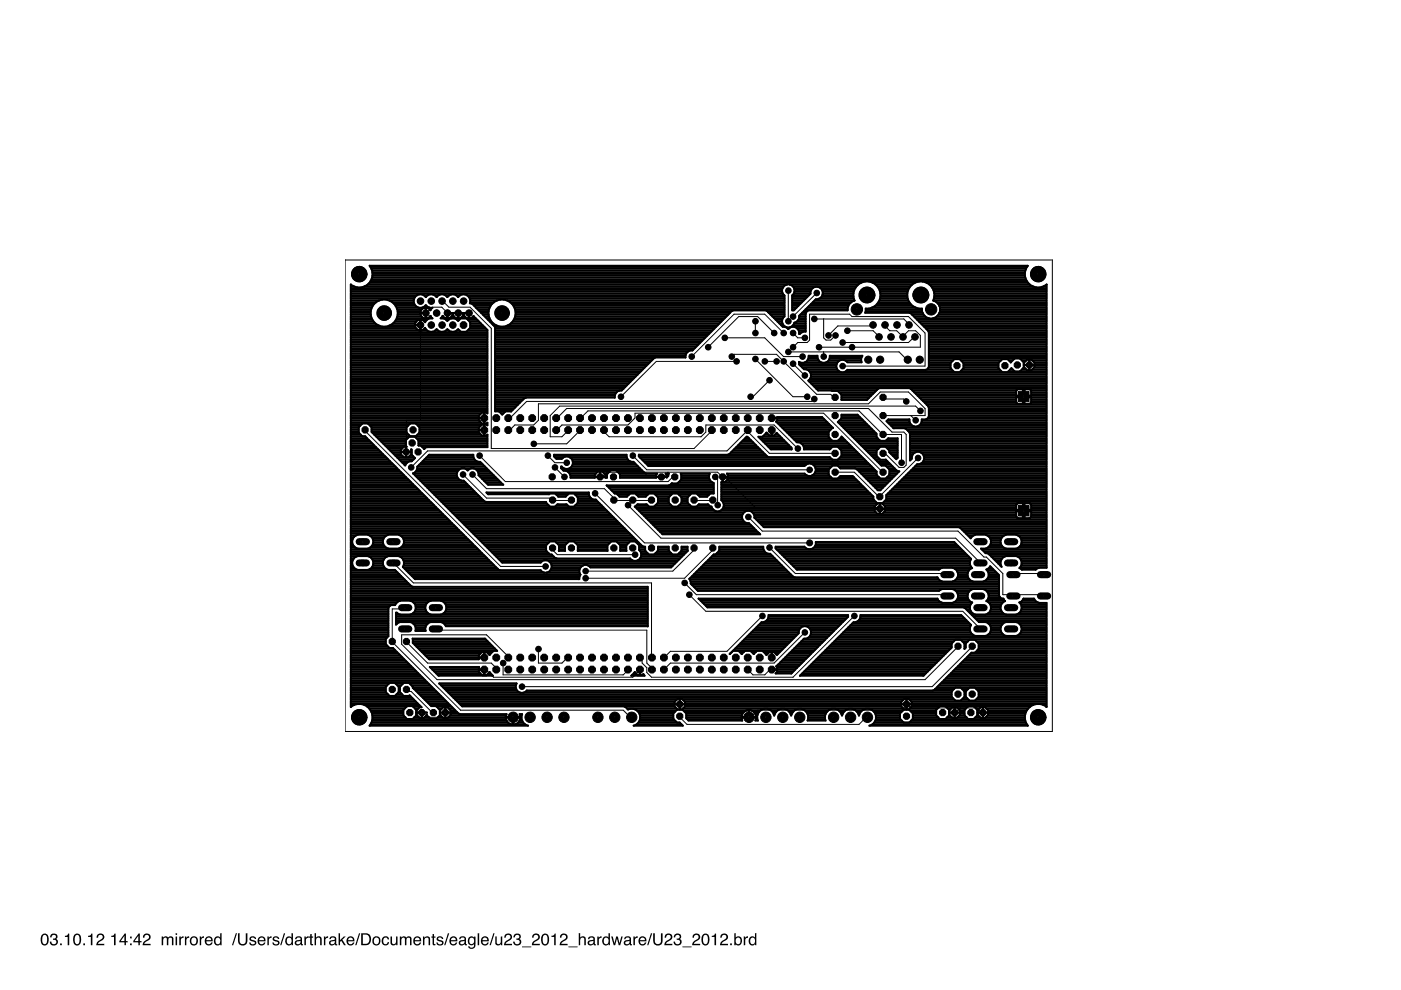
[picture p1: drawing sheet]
<svg xmlns="http://www.w3.org/2000/svg" width="297mm" height="210mm" viewBox="0 0 297 210" stroke-linecap="round" stroke-linejoin="round" font-family="sans-serif">
<path d="M9 198.1a.91 .91 0 0 1 1.1 .1 .91 .91 0 0 1 .2 1 .9 .9 0 0 1-.3 1.1 .9 .9 0 0 1-1.2-.2 1.91 1.91 0 0 1 .2-2zM9.2 198.3a1.65 1.65 0 0 0 .1 1.9h.2a1.25 1.25 0 0 0 .2-2zM10.9 198.1a.72 .72 0 0 1 1-.1 .72 .72 0 0 1 .1 1l-.1 .1a.8 .8 0 0 1 .2 1.2 .8 .8 0 0 1-1.2 .1l-.3-.8h.3a.51 .51 0 0 0 .4 .7 .51 .51 0 0 0 .6-.5 .51 .51 0 0 0-.6-.5v-.3a.45 .45 0 0 0 .5-.3 .45 .45 0 0 0-.2-.5 .45 .45 0 0 0-.6 .2l-.1 .3h-.3zM12.7 200h.4v.4h-.4zM13.8 198.4l.4-.1 .2-.4h.3v2.5h-.4v-1.7h-.5zM15.9 198.1a.91 .91 0 0 1 1 .1 .91 .91 0 0 1 .3 1 .9 .9 0 0 1-.4 1.1 .9 .9 0 0 1-1.1-.2 1.91 1.91 0 0 1 .2-2zM16.1 198.3a1.65 1.65 0 0 0 .1 1.9h.1a1.25 1.25 0 0 0 .2-2zM17.7 200h.3v.4h-.3zM18.7 198.4l.4-.1 .2-.4h.3v2.5h-.3v-1.7h-.6zM20.8 198.1a.81 .81 0 0 1 1.2 .2 .81 .81 0 0 1-.5 1.2l-.7 .6h1.3v.3h-1.7a1.39 1.39 0 0 1 1.1-1.3 .5 .5 0 0 0 .2-.6 .5 .5 0 0 0-.6-.3 .5 .5 0 0 0-.3 .6h-.3zM23.6 198.4l.5-.1 .2-.4h.2v2.5h-.3v-1.7h-.6zM26.4 198.4l-.8 1.1h.8zM26.4 197.9h.3v1.6h.4v.3h-.4v.6h-.3v-.6h-1.1v-.3zM27.6 198.6h.3v.4h-.3zM27.6 200h.3v.4h-.3zM29.3 198.4l-.8 1.1h.8zM29.4 197.9h.2v1.6h.4v.3h-.4v.6h-.3v-.6h-1v-.3zM30.6 198.1a.81 .81 0 0 1 1.3 .2 .81 .81 0 0 1-.6 1.2l-.7 .6h1.3v.3h-1.7a1.39 1.39 0 0 1 1.1-1.3 .5 .5 0 0 0 .2-.6 .5 .5 0 0 0-.6-.3 .5 .5 0 0 0-.3 .6h-.3zM34.3 198.6h.3v.2a.6 .6 0 0 1 1 0 .62 .62 0 0 1 .7-.3 .62 .62 0 0 1 .5 .7v1.2h-.3v-1.3a.4 .4 0 0 0-.5-.3 .4 .4 0 0 0-.3 .5v1.1h-.3v-1.2a.42 .42 0 0 0-.6-.4 .42 .42 0 0 0-.2 .6v1h-.3zM37.2 198.6h.3v1.8h-.3zM37.2 197.9h.3v.3h-.3zM38 198.6h.3v.3l.4-.4h.2v.4a.5 .5 0 0 0-.6 .4v1.1h-.3zM39.2 198.6h.3v.3l.3-.4h.3v.4a.5 .5 0 0 0-.6 .4v1.1h-.3zM40.8 198.9a.66 .66 0 0 0-.2 .9 .66 .66 0 0 0 .9 .2 .67 .67 0 0 0 .1-.9 .67 .67 0 0 0-.8-.2zM40.5 198.8a.92 .92 0 0 1 1.2 .1 .92 .92 0 0 1 0 1.2 .92 .92 0 0 1-1.2 .1l-.3-.7zM42.3 198.6h.3v.3l.4-.4h.2v.4a.5 .5 0 0 0-.5 .4v1.1h-.4zM43.7 198.8a.85 .85 0 0 1 1-.2 .85 .85 0 0 1 .4 1h-1.4a.53 .53 0 0 0 .4 .6 .53 .53 0 0 0 .7-.4h.3a.9 .9 0 0 1-1.3 .6 .9 .9 0 0 1-.3-1.4zM43.9 198.9l-.1 .4h1l-.4-.5zM45.8 199a.64 .64 0 0 0-.1 .8 .64 .64 0 0 0 .9 .2 .64 .64 0 0 0 .1-.9 .64 .64 0 0 0-.9-.1zM45.7 198.7l.6-.2 .4 .3v-.9h.3v2.5h-.3v-.3a.8 .8 0 0 1-1.1 .2 .8 .8 0 0 1-.2-1zM50 197.9h.2l-.8 2.5h-.2zM50.5 197.9h.3v1.5a.65 .65 0 0 0 .7 .8 .65 .65 0 0 0 .6-.8v-1.5h.4v1.4a1.01 1.01 0 0 1-1 1.2 1.01 1.01 0 0 1-1-1.2zM53.1 198.7a.74 .74 0 0 1 1.2 .4h-.3a.39 .39 0 0 0-.4-.3 .39 .39 0 0 0-.4 .3l.2 .2a.79 .79 0 0 1 .9 .7 .8 .8 0 0 1-.8 .5 .8 .8 0 0 1-.7-.7h.3a.45 .45 0 0 0 .5 .4 .45 .45 0 0 0 .4-.4l-.1-.1a.93 .93 0 0 1-1-.8zM54.8 198.8a.85 .85 0 0 1 1.1-.2 .85 .85 0 0 1 .4 1h-1.4a.53 .53 0 0 0 .4 .6 .53 .53 0 0 0 .7-.4h.3a.9 .9 0 0 1-1.3 .6 .9 .9 0 0 1-.3-1.4zM55.1 198.9l-.2 .4h1.1l-.4-.5zM56.7 198.6h.3v.3l.3-.4h.3v.4a.5 .5 0 0 0-.6 .4v1.1h-.3zM58 198.7a.74 .74 0 0 1 1.2 .4h-.3a.39 .39 0 0 0-.4-.3 .39 .39 0 0 0-.4 .3l.2 .2a.79 .79 0 0 1 .9 .7 .8 .8 0 0 1-.8 .5 .8 .8 0 0 1-.7-.7h.3a.45 .45 0 0 0 .5 .4 .45 .45 0 0 0 .4-.4v-.1a.93 .93 0 0 1-1.1-.8zM60.2 197.9h.3l-.8 2.5h-.3zM60.9 199a.64 .64 0 0 0-.1 .8 .64 .64 0 0 0 .9 .2 .64 .64 0 0 0 .1-.9 .64 .64 0 0 0-.9-.1zM60.8 198.7l.7-.2 .3 .3v-.9h.3v2.5h-.3v-.3a.8 .8 0 0 1-1 .2 .8 .8 0 0 1-.3-1zM62.8 199.8a.44 .44 0 0 0 .6 .4 .44 .44 0 0 0 .3-.7zM62.7 198.8a.8 .8 0 0 1 1.3 .2v1.1l.2 .1v.2h-.3l-.2-.2a.63 .63 0 0 1-.9 .2 .63 .63 0 0 1 0-1l.9-.2a.42 .42 0 0 0-.4-.5 .42 .42 0 0 0-.4 .4h-.3zM64.5 198.6h.3v.3l.4-.4h.2v.4a.5 .5 0 0 0-.5 .4v1.1h-.4zM65.8 198h.3v.6h.3v.2h-.3v1.2l.3 .2v.2a.44 .44 0 0 1-.6-.4v-1.2h-.3v-.2h.3zM66.7 197.9h.3v.9a.65 .65 0 0 1 .8-.3 .65 .65 0 0 1 .4 .7v1.2h-.3v-1.2a.46 .46 0 0 0-.6-.4 .46 .46 0 0 0-.3 .6v1h-.3zM68.7 198.6h.3v.3l.3-.4h.3v.4a.5 .5 0 0 0-.6 .4v1.1h-.3zM70.1 199.8a.44 .44 0 0 0 .6 .4 .44 .44 0 0 0 .2-.7zM69.9 198.8a.8 .8 0 0 1 1.4 .2v1.1l.2 .1v.2h-.4l-.1-.2a.63 .63 0 0 1-1 .2 .63 .63 0 0 1 0-1l1-.2a.42 .42 0 0 0-.4-.5 .42 .42 0 0 0-.5 .4h-.3zM71.8 197.9h.3v1.4l.8-.7h.4l-.7 .6 .7 1.2h-.4l-.5-.9-.3 .2v.7h-.3zM73.7 198.8a.85 .85 0 0 1 1-.2 .85 .85 0 0 1 .5 1h-1.4a.53 .53 0 0 0 .4 .6 .53 .53 0 0 0 .6-.4h.3a.9 .9 0 0 1-1.3 .6 .9 .9 0 0 1-.2-1.4zM74 198.9l-.2 .4h1l-.3-.5zM76.1 197.9h.3l-.8 2.5h-.3zM76.9 198.2v1.9h.6a.99 .99 0 0 0 .8-1 .99 .99 0 0 0-.8-.9zM76.6 197.9h1a1.29 1.29 0 0 1 1.1 1.2 1.29 1.29 0 0 1-1.1 1.3h-1zM79.5 198.9a.66 .66 0 0 0-.2 .9 .66 .66 0 0 0 .9 .2 .67 .67 0 0 0 .1-.9 .67 .67 0 0 0-.8-.2zM79.2 198.8a.92 .92 0 0 1 1.2 .1 .92 .92 0 0 1 0 1.2 .92 .92 0 0 1-1.2 .1l-.3-.7zM81.1 198.8a.76 .76 0 0 1 .9-.3 .76 .76 0 0 1 .5 .7h-.3a.51 .51 0 0 0-.7-.4 .51 .51 0 0 0-.3 .7 .49 .49 0 0 0 .4 .7 .49 .49 0 0 0 .6-.4h.3a.83 .83 0 0 1-1.1 .6 .83 .83 0 0 1-.5-1.2zM82.8 198.6h.3v1.2a.47 .47 0 0 0 .6 .4 .47 .47 0 0 0 .3-.7v-.9h.3v1.8h-.3v-.3a.64 .64 0 0 1-.7 .3 .64 .64 0 0 1-.5-.6zM84.8 198.6h.3v.2a.6 .6 0 0 1 1 0 .62 .62 0 0 1 .7-.3 .62 .62 0 0 1 .5 .7v1.2h-.4v-1.3a.4 .4 0 0 0-.5-.3 .4 .4 0 0 0-.2 .5v1.1h-.3v-1.2a.42 .42 0 0 0-.6-.4 .42 .42 0 0 0-.2 .6v1h-.3zM87.9 198.8a.85 .85 0 0 1 1-.2 .85 .85 0 0 1 .4 1h-1.4a.53 .53 0 0 0 .4 .6 .53 .53 0 0 0 .7-.4h.3a.9 .9 0 0 1-1.3 .6 .9 .9 0 0 1-.3-1.4zM88.1 198.9l-.1 .4h1l-.4-.5zM89.7 198.6h.3v.2a.66 .66 0 0 1 .7-.3 .66 .66 0 0 1 .5 .7v1.2h-.3v-1.2a.46 .46 0 0 0-.6-.4 .46 .46 0 0 0-.3 .6v1h-.3zM91.7 198h.3v.6h.3v.2h-.3v1.2l.3 .2v.2a.44 .44 0 0 1-.6-.4v-1.2h-.2v-.2h.2zM92.8 198.7a.74 .74 0 0 1 1.2 .4h-.3a.39 .39 0 0 0-.4-.3 .39 .39 0 0 0-.4 .3l.2 .2a.79 .79 0 0 1 .9 .7 .8 .8 0 0 1-.8 .5 .8 .8 0 0 1-.7-.7h.3a.45 .45 0 0 0 .5 .4 .45 .45 0 0 0 .4-.4l-.1-.1a.93 .93 0 0 1-1-.8zM95 197.9h.2l-.8 2.5h-.2zM95.5 198.8a.85 .85 0 0 1 1-.2 .85 .85 0 0 1 .5 1h-1.4a.53 .53 0 0 0 .4 .6 .53 .53 0 0 0 .6-.4h.3a.9 .9 0 0 1-1.2 .6 .9 .9 0 0 1-.3-1.4zM95.8 198.9l-.2 .4h1l-.3-.5zM97.6 199.8a.44 .44 0 0 0 .6 .4 .44 .44 0 0 0 .2-.7zM97.5 198.8a.8 .8 0 0 1 1.3 .2v1.1l.2 .1v.2h-.3l-.2-.2a.63 .63 0 0 1-1 .2 .63 .63 0 0 1 0-1l1-.2a.42 .42 0 0 0-.4-.5 .42 .42 0 0 0-.5 .4h-.2zM99.4 198.8l.6-.3 .5 .3v-.2h.3v1.7a.81 .81 0 0 1-.6 .9 .81 .81 0 0 1-1-.6h.4a.53 .53 0 0 0 .7 .3 .53 .53 0 0 0 .2-.8 .8 .8 0 0 1-1.1 .2 .8 .8 0 0 1-.2-1.1zM99.7 198.9a.65 .65 0 0 0-.2 .9 .65 .65 0 0 0 .8 .2 .64 .64 0 0 0 .2-.8 .64 .64 0 0 0-.8-.3zM101.3 197.9h.3v2.5h-.3zM102.2 198.8a.85 .85 0 0 1 1-.2 .85 .85 0 0 1 .4 1h-1.3a.53 .53 0 0 0 .4 .6 .53 .53 0 0 0 .6-.4h.3a.9 .9 0 0 1-1.3 .6 .9 .9 0 0 1-.2-1.4zM102.5 198.9l-.2 .4h1l-.3-.5zM104.6 197.9h.3l-.8 2.5h-.3zM105 198.6h.3v1.2a.47 .47 0 0 0 .6 .4 .47 .47 0 0 0 .3-.7v-.9h.3v1.8h-.3v-.3a.64 .64 0 0 1-.7 .3 .64 .64 0 0 1-.5-.6zM107.2 198.1a.81 .81 0 0 1 1.3 .2 .81 .81 0 0 1-.6 1.2l-.7 .6h1.4v.3h-1.7a1.39 1.39 0 0 1 1.1-1.3 .5 .5 0 0 0 .2-.6 .5 .5 0 0 0-.7-.3 .5 .5 0 0 0-.3 .6h-.3zM109.1 198.1a.72 .72 0 0 1 1-.1 .72 .72 0 0 1 .1 1l-.1 .1a.8 .8 0 0 1 .2 1.2 .8 .8 0 0 1-1.1 .1l-.4-.8h.3a.51 .51 0 0 0 .4 .7 .51 .51 0 0 0 .6-.5 .51 .51 0 0 0-.5-.5l-.1-.3a.45 .45 0 0 0 .6-.3 .45 .45 0 0 0-.3-.5 .45 .45 0 0 0-.6 .2v.3h-.3zM110.7 200.7h1.9v.1h-1.9zM113.1 198.1a.81 .81 0 0 1 1.3 .2 .81 .81 0 0 1-.6 1.2l-.7 .6h1.4v.3h-1.7a1.39 1.39 0 0 1 1.1-1.3 .5 .5 0 0 0 .2-.6 .5 .5 0 0 0-.7-.3 .5 .5 0 0 0-.3 .6h-.3zM115.1 198.1a.91 .91 0 0 1 1.1 .1 .91 .91 0 0 1 .2 1 .9 .9 0 0 1-.3 1.1 .9 .9 0 0 1-1.2-.2 1.91 1.91 0 0 1 .2-2zM115.3 198.3a1.65 1.65 0 0 0 .1 1.9h.2a1.25 1.25 0 0 0 .2-2zM116.9 198.4l.5-.1 .2-.4h.2v2.5h-.3v-1.7h-.6zM119 198.1a.81 .81 0 0 1 1.3 .2 .81 .81 0 0 1-.6 1.2l-.7 .6h1.3v.3h-1.6a1.39 1.39 0 0 1 1.1-1.3 .5 .5 0 0 0 .2-.6 .5 .5 0 0 0-.7-.3 .5 .5 0 0 0-.3 .6h-.3zM120.5 200.7h2v.1h-2zM122.7 197.9h.3v.9a.65 .65 0 0 1 .8-.3 .65 .65 0 0 1 .4 .7v1.2h-.3v-1.2a.46 .46 0 0 0-.6-.4 .46 .46 0 0 0-.3 .6v1h-.3zM124.9 199.8a.44 .44 0 0 0 .6 .4 .44 .44 0 0 0 .2-.7zM124.8 198.8a.8 .8 0 0 1 1.3 .2v1.1l.2 .1v.2h-.3l-.2-.2a.63 .63 0 0 1-.9 .2 .63 .63 0 0 1 0-1l.9-.2a.42 .42 0 0 0-.4-.5 .42 .42 0 0 0-.4 .4h-.3zM126.6 198.6h.3v.3l.4-.4h.2v.4a.5 .5 0 0 0-.5 .4v1.1h-.4zM128.2 199a.64 .64 0 0 0-.2 .8 .64 .64 0 0 0 .9 .2 .64 .64 0 0 0 .1-.9 .64 .64 0 0 0-.8-.1zM128 198.7l.7-.2 .3 .3v-.9h.3v2.5h-.3v-.3a.8 .8 0 0 1-1 .2 .8 .8 0 0 1-.3-1zM129.6 198.6h.3l.4 1.4 .3-1.4h.4l.3 1.4 .4-1.4h.3l-.5 1.8h-.3l-.4-1.4-.4 1.4h-.3zM132.6 199.8a.44 .44 0 0 0 .6 .4 .44 .44 0 0 0 .2-.7zM132.4 198.8a.8 .8 0 0 1 1.4 .2v1.1l.2 .1v.2h-.4l-.1-.2a.63 .63 0 0 1-1 .2 .63 .63 0 0 1 0-1l1-.2a.42 .42 0 0 0-.4-.5 .42 .42 0 0 0-.5 .4h-.3zM134.3 198.6h.3v.3l.3-.4h.3v.4a.5 .5 0 0 0-.6 .4v1.1h-.3zM135.6 198.8a.85 .85 0 0 1 1-.2 .85 .85 0 0 1 .5 1h-1.4a.53 .53 0 0 0 .4 .6 .53 .53 0 0 0 .6-.4h.3a.9 .9 0 0 1-1.3 .6 .9 .9 0 0 1-.2-1.4zM135.9 198.9l-.2 .4h1l-.3-.5zM138 197.9h.3l-.8 2.5h-.3zM138.5 197.9h.3v1.5a.65 .65 0 0 0 .7 .8 .65 .65 0 0 0 .6-.8v-1.5h.4v1.4a1.01 1.01 0 0 1-1 1.2 1.01 1.01 0 0 1-1-1.2zM141.2 198.1a.81 .81 0 0 1 1.3 .2 .81 .81 0 0 1-.6 1.2l-.7 .6h1.4v.3h-1.7a1.39 1.39 0 0 1 1.1-1.3 .5 .5 0 0 0 .2-.6 .5 .5 0 0 0-.7-.3 .5 .5 0 0 0-.3 .6h-.3zM143.1 198.1a.72 .72 0 0 1 1-.1 .72 .72 0 0 1 .1 1l-.1 .1a.8 .8 0 0 1 .2 1.2 .8 .8 0 0 1-1.2 .1l-.3-.8h.3a.51 .51 0 0 0 .4 .7 .51 .51 0 0 0 .6-.5 .51 .51 0 0 0-.5-.5l-.1-.3a.45 .45 0 0 0 .6-.3 .45 .45 0 0 0-.3-.5 .45 .45 0 0 0-.6 .2v.3h-.3zM144.7 200.7h1.9v.1h-1.9zM147.1 198.1a.81 .81 0 0 1 1.3 .2 .81 .81 0 0 1-.6 1.2l-.7 .6h1.3v.3h-1.6a1.39 1.39 0 0 1 1.1-1.3 .5 .5 0 0 0 .2-.6 .5 .5 0 0 0-.7-.3 .5 .5 0 0 0-.3 .6h-.3zM149.1 198.1a.91 .91 0 0 1 1.1 .1 .91 .91 0 0 1 .2 1 .9 .9 0 0 1-.3 1.1 .9 .9 0 0 1-1.2-.2 1.91 1.91 0 0 1 .2-2zM149.3 198.3a1.65 1.65 0 0 0 .1 1.9h.2a1.25 1.25 0 0 0 .2-2zM150.9 198.4l.5-.1 .2-.4h.2v2.5h-.3v-1.7h-.6zM153 198.1a.81 .81 0 0 1 1.3 .2 .81 .81 0 0 1-.6 1.2l-.7 .6h1.3v.3h-1.7a1.39 1.39 0 0 1 1.1-1.3 .5 .5 0 0 0 .3-.6 .5 .5 0 0 0-.7-.3 .5 .5 0 0 0-.3 .6h-.3zM154.8 200h.4v.4h-.4zM155.7 197.9h.3v.9a.81 .81 0 0 1 1.1-.1 .81 .81 0 0 1 .2 1 .73 .73 0 0 1-.5 .7 .73 .73 0 0 1-.8-.2v.2h-.3zM156.1 198.9a.64 .64 0 0 0-.1 .9 .64 .64 0 0 0 .9 .2 .65 .65 0 0 0 .1-.9 .65 .65 0 0 0-.9-.2zM157.7 198.6h.3v.3l.3-.4h.3v.4a.5 .5 0 0 0-.6 .4v1.1h-.3zM159.2 199a.64 .64 0 0 0-.1 .8 .64 .64 0 0 0 .8 .2 .64 .64 0 0 0 .2-.9 .64 .64 0 0 0-.9-.1zM159.1 198.7l.6-.2 .4 .3v-.9h.3v2.5h-.3v-.3a.8 .8 0 0 1-1.1 .2 .8 .8 0 0 1-.3-1z" fill-rule="evenodd" fill="#000"/>
<g fill="none" stroke="#000" stroke-width=".21">
<path d="M89.1 68.9l.1 20.2M90.3 66.4l1.4-1.3h2l1.1 1.3M93.7 63.8l1.5 1.3h4.5l4.5 4.5v25.5h43l3.7-3.9M153.6 71.6h8.5l4 4h4M155.1 75.6l.5-.5h9l8.5 8.5h3l.5 .5 .5 .1M156.1 76.6h-17l-7.5 7.5M160.1 76.1l8 8h3M160.1 68.1v2.5M162.1 76.6h2.5M164.1 70.6l-3.5-3.5h-4l-6.5 6.5M166.1 70.6l-4-4h-6.5l-9 9M167.1 74.6h23.5l1.8 1.7"/>
<path d="M167.1 61.6v6.5M168.1 73.6l1-1h2l.5-.5v-5.5h8.5l.5 .5h12l3.5 3.5v7h-17.5M168.1 70.6l1 1h1.5M168.1 77.1l2.5 2.5M172.6 67.6h19l1 1 .1 .3M173.1 62.1l-5 5M174.6 67.6v4l.5 .5h1l1-1M174.6 74.6v1M179.6 70.1h5.5l1.3 1.3M185.1 68.9l-.5 .2h-7l-2 2M187.6 68.9v.2l1 1h1.5l1.3 1.3 1.2-1.3h1.5l1 1v2.5h-21.5M194 71.4l-1.4 1.2h-14"/>
<path d="M77.4 91.1l.3 .5 28.5 28.5h9.5M101.7 96.6l5.4 5.5h34.5l1-1h.5M102.7 88.6v.5h-16.5l-.1 6.7M116.1 96.6l1.5 1.5h2.5M117.6 99.1l2.1 2M117.9 91.2l1.2-1.1h14l1.5-1.5v-1h40l12.6 12.5M117.9 88.6h.3l1.9-2h64l5 5h2.5l.5 .5v6.5l-.5 .5h-1l-3-3h-.4M123 88.6l1.7-1.5h57.4l5 5h4v6M123 91.2l-2.9 2.9h-6.9M128.1 91.2v.4l1 1h19.5l1-1v-1.5h14.5l5 5M134.2 96.6l2.9 3h34.5M163.1 80.6l-3.5 3.5h-.5"/>
<path d="M172.6 84.6l-.5 .5h-60.4l-3.5 3.5h-.4M177.1 96.1h-14l-4.5-4.5-.1-.4-4.4 4.4h-63.4l-3.5 3.5M187.2 84.2l.4 .4h4l.5 .5M187.2 88.1h8.9v-1.5l-3.5-3.5h-6l-2.5 2.5h-69.9v3.5l-1 1h-4l-1 1-.4 .1M193.1 88.1l1 1M194.6 97.1l-8.1 8.2-.4-.2-5-5h-4M195.1 87.1l-1-1h-75.4l-2.1 2v4.5h2.5l1.4-1.4M83.4 119.4l4.3 4.2h50.4l.1 15.8M98.1 100.6l5 5h14.1v.5l4-.1M100.2 100.6l2.9 3h25l2.1 2v.5l7.9-.1M117.2 116.2v.4l1 1h16.4M126.2 104.6l10.5 10.5h34.9"/>
<path d="M127.2 101.1h.5l1-1h23.4l1 1h.5l6.5 6.5h26l.5 .5h30l.4 .2M133.1 107.1l7 7h62.5l5.3 5.3M134.2 106v.1M141.6 100.1l-.9 1h-.5M147.2 106h3.9M147.2 116.2v.4l-4.6 4.5h-18.5M151.1 116.2v.4l-6 6h-21M151.6 101.1h.5v6M158.6 109.6l3 3h41.5l5.5 5.5h.5l3.5 3.5v4.5h2l.3 .3 .2-.3h6l.3 .3M163.1 116.1l5.5 5.5h32l.3 .2M85.9 128.8l-.2 .3h-2.5v7l14.5 14.5h34.4l1.5 1.5h.3M86.2 136l4.5 4.6h13.5l1 1v.4"/>
<path d="M92.4 133.3l.3 .3h44.4v7l1 1 .1 .4M114.2 137.6v3h4.9l1.4-1.2M145.1 123.6l2.5 2.5h53l.3 .3M146.1 126.1l3.5 3.5h54.5l3.8 3.7M161.6 130.6l-7.5 7.5h-12l-1.3 1.3M170.6 134.1l-6.5 6.5h-22l-1.3 1.4M181.1 130.6l-13 13h-30l-1-1v-1l-1-1v-1l-.4-.2M203.1 137l-7 7.1h-103.4l-7.5-7.5v-2h17.9l4.6 4.5 .1 .3M206.1 137l-8.5 8.6h-86.9M214.9 121.8l.2-.2h6l.3 .2M86.2 146.2v.4h1l4.5 4.5h.2M89.4 151.1h.3l1 1h2.5l.9-1h.3"/>
<path d="M102.7 142l.4 .1 1.5 1.5h29.6l1.5-1.6M106.7 140.6v2.5h25.4l1-1.1M144.1 151.8v.3l1.5 1.5h36.5l1.5-1.5h.3M158.5 142l1.1 1.1h2.5l1-1 .5-.1M203.6 150.1l-1 1h-.2M208.4 151.1h-.3l-1-1h-14l-.9-.8-.1 .3-1 1h-30.5l-1.5 1.5h-.3"/>
</g>
<g fill="none" stroke="#000" stroke-width=".42">
<path d="M78.3 60h104.3M78.5 56.6h139.2M78.6 59.6h139.1M78.7 57h138.8M78.8 59.2l-.9 1.2M78.8 59.2h138.7M78.9 57.3h138.5M78.9 58.8h138.5M79 57.7l-.2-.7-.4-.7h139.5l-.4 .7-.2 .7M79 57.7l-.2 1.5M79 58.5h138.3M79 58.1h138.3"/>
<path d="M79 57.7h138.3M185.1 60h8.9M196.5 60h21.5M217.3 57.7l.2 1.5M217.5 59.2l.9 1.2M74.4 67.5h4.4M74.4 70.1h16.2M74.4 69h5.8M74.4 66.3h4.2M74.4 65.2h4.4M74.4 70.8h28.9M74.4 76.8h28.9"/>
<path d="M74.4 79.8h28.9M74.4 79.4h28.9M74.4 79.1h28.9M74.4 78.7h28.9M74.4 78.3h28.9M74.4 77.9h28.9M74.4 77.6h28.9M74.4 77.2h28.9M74.4 76.4h28.9M74.4 76.1h28.9M74.4 75.7h28.9M74.4 75.3h28.9"/>
<path d="M74.4 75h28.9M74.4 74.6h28.9M74.4 74.2h28.9M74.4 73.8h28.9M74.4 73.4h28.9M74.4 73.1h28.9M74.4 72.7h28.9M74.4 72.3h28.9M74.4 71.9h28.9M74.4 71.6h28.9M74.4 71.2h28.9M74.4 70.4h28.9"/>
<path d="M74.4 69.7h13.9M74.4 69.3h13.7M74.4 68.6h5.2M74.4 68.2h4.8M74.4 67.8h4.6M74.4 67.1h4.3M74.4 66.7h4.2M74.4 66h4.2M74.4 65.6h4.3M74.4 64.8h4.6M74.4 64.5h4.9M74.4 64.1h5.3"/>
<path d="M74.4 63.7h5.9M74.4 63.3h13.4M74.4 62.9h13.6M74.4 62.6h14.1M74.4 62.2h91.6M74.4 61.8h91.4M74.4 61.5h91.4M74.4 61.1h91.5M74.4 60.7h.6M74.4 60.3h.1M74.4 60.4a2.92 2.92 0 0 0 3.5 0M74.4 60.4v89.4"/>
<path d="M77.3 60.7h88.9M77.9 60.3h88.9M78.8 67.5a2.87 2.87 0 0 0 2.6 1.8 2.87 2.87 0 0 0 2.7-1.8M79.7 64.1a2.88 2.88 0 0 0-.9 3.4M80.3 63.7a2.89 2.89 0 0 1 2.9 .4M80.3 63.7l-.6 .4M82.6 63.7h5.1M83.2 64.1a2.88 2.88 0 0 1 .9 3.4M83.2 64.1h4.5M83.3 68.6h4.7M83.6 64.5h4.3M83.7 68.2h4.5"/>
<path d="M83.9 64.8h4.2M83.9 67.8h4.8M84.1 65.2h4.6M84.1 67.5h5.7M84.2 65.6h5.2M84.2 67.1h5.1M84.3 66h4.9M84.3 66.3h6M84.3 66.7h4.9M88 68.9h1.2M88.2 69.7l.8 .4M89.1 66.4h1.2"/>
<path d="M89.1 67.8v2.3M89.1 69.7h.1M89.1 69.3h.1M89.1 68.6h.1M89.1 68.2h.1M89.1 67.8h.1M89.2 67.8v2.3M89.2 68.9l-6.5 .1M89.2 66.7l.2 .4 .4 .4M89.2 65.9v.8M89.5 65.2h1.5M89.5 67.8h1"/>
<path d="M89.8 62.6h1M89.8 67.5h.9M90 69.7h.2M90 69.7l.1-.2 .1 .2M90 69.7l-.8 .4M90 68.2h.2M90.1 68.3h.1M90.1 68.3a1.17 1.17 0 0 0-1.7-.3 1.17 1.17 0 0 0-.2 1.7M90.1 64.8h.3M90.2 65.2l-.7 .3-.3 .4M90.3 67.5h.1M90.3 65.2v2.3"/>
<path d="M90.3 67.1h.1M90.3 66.7h.1M90.3 66h.1M90.3 65.6h.1M90.3 62.9h.1M90.3 63a1.44 1.44 0 0 0-2.1-.2 1.44 1.44 0 0 0 0 2.1 1.44 1.44 0 0 0 2.1-.2l.8 .6h.6l-.3 .3M90.3 63a1.39 1.39 0 0 1 2.3 0M90.4 65.2l.5 .2 .4 .4M90.7 67.5l.6-.5 .4 .5zM91.1 65.6h.3M91.1 67.5l-.5 .2-.5 .6M91.2 67.1h.1"/>
<path d="M91.3 65.8h.1M91.4 65.6l-.1 .2M92.1 62.6h.9M92.3 70.1h.6M92.5 62.9h.1M92.6 63a1.39 1.39 0 0 1 2.2 0M93.8 67.1h.1M93.9 67l.5 .5h-1zM94 67.5l.8 .6 .9-.6M94.4 62.6h.9M94.4 67.5h.9M94.6 70.1h.5"/>
<path d="M94.6 67.8h.5M94.8 67.5v-1.1h4.6v1.1M94.8 67.5h.1M94.8 67.1h.1M94.8 66.7h.1M94.8 62.9h.1M94.8 63a1.39 1.39 0 0 1 2.3 0M94.9 67.5v-1.1h4.5v1.1M95.3 67.5h1.4M95.8 67.1h.4M96 66.7l-.3 .4-.4 .4M96 66.7h.1"/>
<path d="M96 66.7l.2 .4 .5 .4M96 66.6v.1M96.3 67.5l.8 .6 .6-.6M96.6 62.6h1M96.7 67.5h.9M96.8 70.1h.6M96.9 67.8h.5M97.1 66.4v1.1M97.1 67.5h.1M97.1 67.1h.1M97.1 66.7h.1M97.1 62.9h.1"/>
<path d="M97.1 63a1.41 1.41 0 0 1 1.9-.4 1.41 1.41 0 0 1 .6 1.7l.5 .1M97.2 66.4v1.1M97.6 67.5h1.4M98.1 67.1h.4M98.3 66.7l-.3 .4-.4 .4M98.3 66.7h.1M98.3 66.7l.2 .4 .5 .4M98.3 66.6v.1M98.9 67.5l.8 .8v1.2l-.8 .8h-1.2l-.6-.5a1.42 1.42 0 0 1-2.3 0 1.42 1.42 0 0 1-2.2 0 1.44 1.44 0 0 1-2.4-.1M98.9 62.6h67.3M99 67.5h.9M99.1 70.1h4.2"/>
<path d="M99.2 67.8h2M99.4 67.5h.1M99.4 67.1h.1M99.4 66.7h.1M99.4 62.9h66.9M99.5 69.7h3.6M99.6 68.2h2M99.6 63.3h66.7M99.7 69h2.6M99.7 69.3h3M99.7 68.6h2.3M99.7 64.1h5"/>
<path d="M99.7 63.7h5.6M99.9 67.5l.5-.5 2.9 3v17.7l-.1-.2h-1l-.7 .7v.9l.7 .7h1l.1-.2v.6l-.1-.2h-1l-.7 .7v1l.7 .7h1l.1-.2M99.9 67.5h.9M100.1 64.4l4.5 4.5M100.1 64.5h4.2M100.4 67.1h.1M100.5 64.8h3.5M100.9 65.2h2.9M101.3 65.6h2.4M101.6 66h2M102 66.3h1.6M102.4 66.7h1.2"/>
<path d="M102.8 67.1h.9M103.1 67.5h.7M103.5 67.8h.5M103.8 67.5a2.87 2.87 0 0 0 2.6 1.8 2.87 2.87 0 0 0 2.7-1.8M103.9 68.2h.3M104.3 68.6h.3M104.6 68.9l.4 .5v17.8h.8l.7 .7 .7-.7h1.2l2.6-2.6 .5-.3M104.6 69h.6M104.7 64.1a2.88 2.88 0 0 0-.9 3.4M104.9 69.3h46.9M105 70.1h46M105 70.8h45.3"/>
<path d="M105 76.8h32.8M105 79.8h29.8M105 79.4h30.2M105 79.1h30.6M105 78.7h30.9M105 78.3h31.3M105 77.9h31.7M105 77.6h32.1M105 77.2h32.4M105 76.4h33.2M105 76.1h33.5M105 75.7h40.3"/>
<path d="M105 75.3h40.4M105 75h40.5M105 74.6h40.8M105 74.2h41.9M105 73.8h42.3M105 73.4h42.7M105 73.1h43M105 72.7h43.4M105 72.3h43.8M105 71.9h44.2M105 71.6h44.5M105 71.2h44.9"/>
<path d="M105 70.4h45.7M105 69.7h46.4M105.3 63.7l-.6 .4M105.3 63.7l.8-.2 1.4 .2M107.5 63.7l.7 .4M107.5 63.7h58.8M107.7 69h44.5M108.2 64.1a2.88 2.88 0 0 1 .9 3.4M108.2 64.1h58.1M108.3 68.6h44.2M108.6 64.5h57.7M108.7 68.2h44.2"/>
<path d="M108.9 64.8h57.4M108.9 67.8h44.4M109.1 65.2h57.2M109.1 67.5h44.5M109.2 65.6h57.1M109.2 67.1h44.8M109.3 66.3h45.5M109.3 66.7h45.1M109.3 66h45.9M162.6 65.9l3.4 3.4h.4l.7 .5a1.34 1.34 0 0 1 1.6-.4 1.34 1.34 0 0 1 .8 1.4l.9-.5h.4v-3.8l.4-.6M162.6 65.9l-.3-.1h-6.8l-.3 .1-8.4 8.4a1.29 1.29 0 0 0-1.5 1.5h-6.3l-.3 .1-6.9 6.9h-26.8M162.6 66h3.7"/>
<path d="M163 66.3h3.3M163.4 66.7h2.9M163.7 67.1h2.6M164.1 67.5h1.9M164.5 67.8h1.3M164.9 68.2h.9M165.2 68.6h.7M165.6 69h.5M166 60.9a1.33 1.33 0 0 1 2-.3 1.33 1.33 0 0 1 0 2.1v3.1h.3l3.5-3.5a1.33 1.33 0 0 1 1.3-1.5 1.33 1.33 0 0 1 1.4 1.4 1.33 1.33 0 0 1-1.5 1.2l-3.6 3.6a1.27 1.27 0 0 1-1 1.4 1.33 1.33 0 0 1-2 .9 1.33 1.33 0 0 1-.1-2.2v-4.4a1.26 1.26 0 0 1-.3-1.8zM166.4 69.3h.2M167.1 69.7h.1M167.4 60.3h14.6"/>
<path d="M167.6 69.3h.2M168 65.2h.9M168 65.6h.5M168 64.8h1.3M168 64.5h1.7M168 64.1h2M168 63.7h2.4M168 63.3h2.8M168 62.9h3.2M168 62.6h3.5M168.1 60.7h13.5M168.1 69h2.7"/>
<path d="M168.3 62.2h3.5M168.3 61.1h4M168.4 68.6h2.4M168.4 69.3h2.4M168.4 61.8h3.4M168.4 61.5h3.6M168.9 68.2h1.9M169.1 69.7h1.7M169.3 67.8h1.5M169.3 70.1h1.5M169.4 67.5h1.4M169.4 76.8h.2"/>
<path d="M169.4 77.2h8M169.4 70.4h.6M169.4 67.1h1.4M169.7 66.7h1.1M169.7 77.6h7.6M170.1 66.3h.8M170.1 77.9h7.3M170.5 66h.7M170.7 76.8h3.4M170.8 65.6h8.9M170.9 78.3h6.6M171.2 76.4h2.4"/>
<path d="M171.2 65.2h8.5M171.4 76.1h2M171.4 75.7h1.9M171.6 78.7h6.2M171.6 64.8h8.3M171.8 79.1h50.1M171.9 79.8h50M171.9 79.4h50M171.9 64.5h8.2M172.3 64.1h8.2M172.7 63.7h8.5M173.6 63.3h7.4"/>
<path d="M173.9 61.1h7.4M174.2 62.9h6.8M174.3 61.5h6.8M174.3 62.6h6.6M174.4 62.2h6.5M174.4 61.8h6.6M175.2 76.8h2.4M175.7 76.4h2.3M175.9 76.1h6.7M175.9 75.7h6.8M179.2 76.4h3.4M179.4 78.7h22.7"/>
<path d="M179.7 65.2v.6h-8.2l-.3 .1M181.2 63.7l-.6 .3-.6 .5-.3 .7M181.2 63.7a2.89 2.89 0 0 1 1.4-3.8 2.89 2.89 0 0 1 3.9 1.5 2.89 2.89 0 0 1-1.6 3.8M182.8 75.4l-.2 .6 .1 .8h-3a1.32 1.32 0 0 0-1.9-.3 1.32 1.32 0 0 0-.3 1.9M182.8 75.4v.1M182.8 75.4h-6.9a1.33 1.33 0 0 1-1.3 1.5 1.33 1.33 0 0 1-1.3-1.5h-1.9a1.33 1.33 0 0 1-.6 1.4 1.33 1.33 0 0 1-1.4-.1v.6l1.1 1a1.32 1.32 0 0 1 1.4 .8 1.32 1.32 0 0 1-.5 1.6l2.1 2.1h12.3M183.6 66h11.9M183.6 65.6h11.9M184.9 65.2l-1.3 .2-.2 .9 9.7 .1 3.5 3.5 .3 .6M184.9 65.2h9.2M185.6 64.8h7.9M185.7 60.3h7.7"/>
<path d="M185.9 64.5h7.2M186 60.7h7M186.2 64.1h6.6M186.3 61.1h6.5M186.5 63.7h6.1M186.5 61.5h6.1M186.6 63.3h5.9M186.6 61.8h5.8M186.7 62.9h5.7M186.7 62.6h5.7M186.7 62.2h5.7M192.8 66.3h2.8"/>
<path d="M193.4 66.7h2.4M193.7 67.1h2.5M194.1 65.2l1.4 .2a1.94 1.94 0 0 0 2 2.2 1.94 1.94 0 0 0 1.8-2.4M194.1 67.5h2.8M194.5 67.8h27.4M194.9 68.2h27M195.2 68.6h26.7M195.6 69h26.3M196 69.3h25.9M196.4 69.7h25.5M196.6 78.3h5.2M196.7 70.1h25.2"/>
<path d="M196.9 77.9h4.6M196.9 70.5v7.3l-.3 .5-.3 .1h-16.6a1.29 1.29 0 0 1-2.2 0M196.9 70.8h25M196.9 76.8h4.8M196.9 77.6h4.6M196.9 77.2h4.6M196.9 76.4h5.2M196.9 76.1h18.2M196.9 75.7h25M196.9 75.3h25M196.9 75h25M196.9 74.6h25"/>
<path d="M196.9 74.2h25M196.9 73.8h25M196.9 73.4h25M196.9 73.1h25M196.9 72.7h25M196.9 72.3h25M196.9 71.9h25M196.9 71.6h25M196.9 71.2h25M196.9 70.4h25M197.1 60.3h21.3M197.4 60.7h21.6"/>
<path d="M197.7 61.1h24.2M197.9 63.7a2.89 2.89 0 0 0-1.5-3.8 2.89 2.89 0 0 0-3.8 1.5 2.89 2.89 0 0 0 1.5 3.8M197.9 63.7l.6 .3 .5 .5 .3 .7M197.9 63.7h24M197.9 67.5h24M197.9 61.5h24M198 63.3h23.9M198 61.8h23.9M198.1 62.9h23.8M198.1 62.6h23.8M198.1 62.2h23.8M198.6 64.1h23.3"/>
<path d="M198.6 67.1h23.3M198.9 64.5h23M199 66.7h22.9M199.1 64.8h22.8M199.2 66.3h22.7M199.3 65.2h22.6M199.3 66h22.6M199.3 65.6h22.6M203.7 78.7h8.6M203.8 76.4h8.4M204 78.3h7.9M204.1 76.8h7.7"/>
<path d="M204.3 77.9h7.4M204.3 77.6h7.4M204.3 77.2h7.4M213.8 78.7h1.3M213.9 76.4h.8M214.2 78.3h.5M214.3 76.8h.1M214.3 76.8l-.7-.6h-1.1l-.8 .8v1.1l.8 .8h1.1l.8-.8M214.3 76.8l.8-.8h1.1l.8 .8M214.4 78.1h.1M216.3 78.7h5.6M216.3 76.1h5.6"/>
<path d="M216.7 78.3h.9M216.7 76.4h.9M217 76.8h.2M217 76.8v1.1M217 77.9l-.8 .8h-1.1l-.7-.6M217 77.9h.2M217 77.6h.1M217 77.2h.1M217.1 77.4h2.2M218.2 76.8h.1M218.2 76.3v2.2M218.2 78.3h.1"/>
<path d="M218.2 77.9h.1M218.2 77.6h.1M218.2 77.2h.1M218.2 76.4h.1M218.4 60.4a2.81 2.81 0 0 0 3.5-.1v60.1h-1.6l-.7 .4h-2.9l-.6-.3a1.48 1.48 0 0 0 .5-1.5 1.48 1.48 0 0 0-1.2-1.1h-2.1a1.49 1.49 0 0 0-.9 2.3l-2.8-2.8-.6-.1-1-1h.9a1.5 1.5 0 0 0 1.2-1.5 1.5 1.5 0 0 0-1.2-1.4h-2.1l-.5 .2-.5 .5-2.2-2.2-.3-.1h-41.3l-2-2M218.9 78.3h3M218.9 76.4h3M219.2 76.8h2.7M219.2 77.9h2.7M219.3 77.6h2.6M219.3 77.2h2.6M221.3 60.7h.6"/>
<path d="M221.9 60.3h.1M74.4 98.9h9.4M74.4 82.8h28.9M74.4 99.3h9.8M74.4 92.9h3.4M74.4 88.4h27.1M74.4 97.8h8.3M74.4 92.5h3M74.4 84.3h28.9M74.4 83.9h28.9M74.4 99.7h10.2M74.4 98.5h9"/>
<path d="M74.4 98.2h8.7M74.4 97.4h7.9M74.4 97h7.5M74.4 96.7h7.2M74.4 96.3h6.8M74.4 95.9h6.4M74.4 95.5h6M74.4 95.2h5.7M74.4 94.8h5.3M74.4 94.4h4.9M74.4 94h4.6M74.4 93.7h4.2"/>
<path d="M74.4 93.3h3.8M74.4 92.2h2.1M74.4 91.8h1.7M74.4 91.4h1.7M74.4 91h1.7M74.4 90.7h1.7M74.4 90.3h1.9M74.4 89.9h2.3M74.4 89.6h27.5M74.4 89.2h27.2M74.4 88.8h27.1M74.4 88.1h27.2"/>
<path d="M74.4 87.7h27.6M74.4 87.3h28.9M74.4 86.9h28.9M74.4 86.6h28.9M74.4 86.2h28.9M74.4 85.8h28.9M74.4 85.4h28.9M74.4 85h28.9M74.4 84.7h28.9M74.4 83.6h28.9M74.4 83.2h28.9M74.4 82.4h28.9"/>
<path d="M74.4 82.1h28.9M74.4 81.7h28.9M74.4 81.3h28.9M74.4 80.9h28.9M74.4 80.6h28.9M74.4 80.2h28.9M78.1 89.9h8.8M78.5 90.3h8M78.8 91.4h7.4M78.8 91h7.4M78.8 90.7h7.4M79 91.8h7.3"/>
<path d="M79.4 92.2h7.3M79.8 92.5h23.5M80.1 92.9h6.3M80.5 93.3h5.6M80.9 93.7h5.1M81.2 94h4.8M81.6 94.4h4.4M82 94.8h3.6M82.4 95.2h2.8M82.7 95.5h2.3M83.1 95.9h1.9M83.5 96.3h1.5"/>
<path d="M83.9 96.7h1.5M84.2 97h3.7M84.6 97.4h3.1M85 96.3l.6 .6h1l.6-.6M85 97.8h2.3M85 95.8h2.2M85.4 98.2h.9M85.7 98.5h.3M86.1 94.7v2.2M86.1 96.7h.1M86.1 96.3h.1M86.1 95.9h.1"/>
<path d="M86.1 95.5h.1M86.1 95.2h.1M86.1 94.8h.1M86.8 92.6l-.8 .8v1.1l.2 .2h-.6l-.6 .7v.9M86.8 96.7h.7M86.9 97.8l-.5 .2-.5 .7-7.1-7.1v-1l-.8-.8h-1.2l-.7 .8v1.1l.7 .8h.6l28.3 28.3 8.9 .1a1.33 1.33 0 0 0 2.2-.1 1.33 1.33 0 0 0-.9-2M87.2 96.3l-.1-1h.2v1.1l.7 .7-.7 .7M87.2 96.3h.1M87.2 95.9h.1M87.2 95.5h.1M88.3 89.9h15M88.3 92.9h15"/>
<path d="M88.3 99.7h8.9M88.5 99.3h14.7M88.5 98.9h14.3M88.5 92.2h13.5M88.6 90.3h13.3M88.7 93.3h14.6M88.7 94.4h14.6M88.7 94h14.6M88.7 93.7h14.6M88.9 91.8h12.7M88.9 98.5h13.5M88.9 91.4h12.6"/>
<path d="M88.9 91h12.6M88.9 90.7h12.6M89.3 98.2h12.8M89.5 94.8h13.8M89.6 97.8h11.5M89.9 95.2h.1M90 97.4h10.6M90.4 97h10M90.8 96.7h9.6M97.9 99.3a1.34 1.34 0 0 0-1.1 1.3 1.34 1.34 0 0 0 1.1 1.3M98.4 99.3l.8 .5 .7-.5M99.1 99.7h.2"/>
<path d="M100.4 99.3a1.34 1.34 0 0 1 1.1 1.5M101.1 99.7h2.4M101.5 91.2h1.2M101.5 88.6h1.2M101.5 88.7h1.2M102.7 87.5v2.3M102.7 90v2.4M102.7 88.4h.1M102.7 92.2h.1M102.7 91.8h.1M102.7 91.4h.1M102.7 91h.1"/>
<path d="M102.7 90.7h.1M102.7 90.3h.1M102.7 89.6h.1M102.7 89.2h.1M102.7 88.8h.1M102.7 88.1h.1M102.7 87.7h.1M103.3 92.2v2.6h-12.8l-.6 .4-.7-.7h-.5v-1.1l-.8-.8M103.3 92.2h.1M105 83.9h25.3M105 86.9h3.7M105 86.6h4.1"/>
<path d="M105 86.2h4.4M105 85.8h4.8M105 85.4h5.2M105 85h5.6M105 84.7h5.9M105 83.6h25.5M105 83.2h25.7M105 82.4h27.2M105 82.1h27.5M105 81.7h27.9M105 81.3h28.3M105 80.9h28.7"/>
<path d="M105 80.6h29M105 80.2h29.4M105.9 87.3h1.2M106.3 87.7h.4M117.5 96.7h15.3M117.7 97h1.7M119 99.3h.6M119.4 99.7h16.6M120.7 99.3h15M120.9 97h12M121.2 98.9h14.1M121.3 97.4h11.8"/>
<path d="M121.4 98.5h13.5M121.4 97.8h12.2M121.5 98.2h13.1M127.2 100v1.1M131.4 82.8a1.3 1.3 0 0 0-1.1 1.5h-25.3M135.4 96.7h27.1M135.7 97h40.3M136.1 97.4h40.3M136.5 97.8h47.2M136.8 98.2h47.2M137.2 98.5h33.7M154.6 96.3l-19.2 .1v.4l2.1 2h33.1a1.33 1.33 0 0 1 1.9-.2 1.33 1.33 0 0 1 0 2 1.33 1.33 0 0 1-1.9-.2h-16.5l.2 .2v1"/>
<path d="M154.6 96.3l3.7-3.7h.2l4.2 4.2 .3 .1h12.9l.6 .6h1.1l.8-.8M154.6 96.3h7.6M155 95.9h6.8M155.4 95.5h6M155.7 95.2h5.3M156.1 94.8h4.6M156.5 94.4h3.8M156.8 94h3.1M157.2 93.7h2.4M157.6 93.3h1.6M158 92.9h.8M160.8 92.6h.9l.8-.9 .6 .7h1l.6-.6 3.1 3.2v.3h-4.3z"/>
<path d="M161.1 92.9h4.7M161.5 93.3h4.7M161.7 92.5h3.7M161.8 93.7h4.7M162.1 92.2h.9M162.2 94h4.7M162.5 91.8h.1M162.6 94.4h4.7M163 94.8h4.7M163.3 95.2h4.5M163.6 92.4v-1.2v1.2M163.6 92.2h.1"/>
<path d="M163.6 91.8h.1M163.6 91.4h.1M164.3 92.2h.7M164.7 91.8h.1M164.7 89.6h10.7M164.7 89.2h10.3M164.8 88.6h-1.2l1.2 .1M164.8 88.8h9.9M165.1 89.9h10.7M165.5 90.3h10.7M165.8 90.7h10.8M166.2 91h10"/>
<path d="M166.6 91.4h9.2M167 91.8h8.7M167.3 92.2h8.4M167.7 92.5h8M168.1 92.9h7.8M168.5 93.3h7.8M168.8 93.7h10.7M169.9 94h10M170.3 94.4h10M170.4 94.8h6M170.5 95.2h5.6M171.5 80.6h50.4"/>
<path d="M171.6 80.9h50.3M171.8 80.2h50.1M172 81.3h49.9M172.4 81.7h49.5M172.4 98.5h12M172.7 82.1h49.2M172.8 98.9h3.5M172.9 99.3h3M173 99.7h2.7M173.1 82.4h13.1M177.7 94.8h3M177.7 97.4h5.6"/>
<path d="M177.7 89.6h5.7M177.8 98.9h7M177.8 93.3h1.4M177.9 89.2h5.1M177.9 83.2h7.5M178.1 97h4.8M178.1 95.2h2.9M178.1 89.9h5.7M178.2 99.3h7M178.2 92.9h.6M178.3 83.6h6.7M178.3 88.8h4.4"/>
<path d="M178.4 95.5l-.8-.8h-1.1l-.6 .6h-5.4a1.32 1.32 0 0 0-1.5-1.5l-4.5-4.4 .3-.3v-.7h9.5l2.3 2.3-.9 .8v1.2l.8 .8h1.1l.8-.9 7.4 7.4v.7l.8 .8h1.2l.8-.8v-1.2l-.8-.8h-.9l-9.3-9.2 .8-.8v-.8h3.4l4 4.1v.7l.8 .8h1.2l.5-.6h2v4.2M178.4 95.5v1.2M178.4 88.4h3.9M178.4 84.3h5.9M178.4 83.9h6.3M178.4 96.7h4.1M178.4 96.3h3.8M178.4 95.9h3.4M178.4 95.5h3M178.4 88.1h3.5M178.4 84.7h5.5M178.5 90.3h5.7"/>
<path d="M178.8 90.7h5.7M179.2 91h5.7M179.6 91.4h5.7M180 91.8h5.7M180.3 92.2h5.5M180.7 92.5h5.1M181.1 92.9h5M181.5 93.3h5M181.8 99.7h3.7M181.8 93.7h8.5M182.2 94h8.1M182.6 94.4h7.7"/>
<path d="M183 94.8h3.6M183.3 95.2h2.9M183.7 95.5h2.1M184.1 95.9h1.7M184.5 96.3h1.3M184.8 96.7h1M185.2 97h1M185.6 97.4h1M185.8 96.7l.8 .8h1.2l2.4 2.3 .5 .1-4.1 4h-.5l-4.5-4.5-.3-.1M185.8 95.5v1.2M185.8 95.5l.8-.8h1.2l.8 .8M185.9 97.8h2.3"/>
<path d="M186.2 82.4l-2.4 2.4h-5.4v-1.1l-.8-.8-1.3-.1M186.2 82.4l.3-.1h6.3l.3 .1M186.3 98.2h2.2M186.7 98.5h2.2M187.8 94.8h2.5M188 98.9h1.3M188 93.3h2.3M188.1 89.2h4.7M188.2 95.2h2.1M188.2 89.6h4.7M188.3 99.3h1.4M188.6 95.5v.4"/>
<path d="M188.6 95.9l1.4 1.5 .3-.3M188.6 99.7h1.4M188.6 95.9h1.7M188.6 95.5h1.7M188.6 89.9h4.5M189 96.3h1.3M189 90.3h4.6M189.3 96.7h1M189.3 90.7h32.6M189.7 97h.6M192.2 91h29.7M192.6 91.4l.3 .5v5.7l.4-.3a1.33 1.33 0 0 1 1.3-1.5 1.33 1.33 0 0 1 1.4 1.4 1.33 1.33 0 0 1-1.5 1.2l-6.6 6.6v.9l-.8 .8h-1.1l-.8-.8v-.6l-4.4-4.4h-2.6l-.6 .6h-1.1l-.8-.8v-1.2l.8-.8h1.1l.6 .6"/>
<path d="M192.6 91.4h29.3M192.9 91.8h29M192.9 92.9h29M192.9 92.5h29M192.9 97.4h.3M192.9 97h.4M192.9 96.7h.5M192.9 96.3h.7M192.9 95.9h1.2M192.9 95.5h29M192.9 95.2h29M192.9 94.8h29"/>
<path d="M192.9 94.4h29M192.9 94h29M192.9 93.7h29M192.9 93.3h29M192.9 92.2h29M193.1 82.4l3.7 3.7 .1 .3v1.9l-.3 .5M193.1 82.4h28.8M193.2 99.7h28.7M193.5 82.8h22M193.6 99.3h28.3M193.8 83.2h21.7M194 98.9h27.9"/>
<path d="M194.2 83.6h21.3M194.4 98.5h27.5M194.6 83.9h27.3M194.7 90.3h27.2M195 84.3h20.5M195.2 95.9h26.7M195.2 89.9h26.7M195.3 84.7h20.2M195.4 89.6h26.5M195.4 98.2h26.5M195.4 89.2h26.5M195.7 96.3h26.2"/>
<path d="M195.7 85h19.8M195.8 97.8h26.1M195.9 96.7h26M195.9 97.4h26M195.9 97h26M196.1 85.4h19.4M196.5 85.8h25.4M196.6 88.8l-1.2 .1a1.34 1.34 0 0 1-1.3 1.5 1.34 1.34 0 0 1-1.3-1.5h-4.5l-.3 .4 1.5 1.5h2.3l.8 .6M196.6 88.8h25.3M196.8 86.2h25.1M196.9 88.4h25M196.9 88.1h25"/>
<path d="M196.9 87.7h25M196.9 87.3h25M196.9 86.9h25M196.9 86.6h25M216.9 82.8h.3M216.9 84.3h.3M216.9 85.4h.3M216.9 85h.3M216.9 84.7h.3M216.9 83.6h.3M216.9 83.2h.3M218.6 85.4h3.3"/>
<path d="M218.6 82.8l-.4-.3h-1v3.2h1l.4-.4v-1.1h-3.1v1.3l.4 .2h1v-3.2h-1l-.4 .2v1.2M218.6 82.8v1.1M218.6 82.8h3.3M218.6 84.3h3.3M218.6 85h3.3M218.6 84.7h3.3M218.6 83.6h3.3M218.6 83.2h3.3M74.4 101.2h11.7M74.4 100.4h10.9M74.4 105.3h15.8M74.4 108.3h18.8"/>
<path d="M74.4 101.9h12.4M74.4 118.8h.4M74.4 119.9h.4M74.4 119.5h.3M74.4 119.1h.3M74.4 118.4h.6M74.4 118h1.2M74.4 117.6h28.1M74.4 117.3h27.8M74.4 116.9h27.4M74.4 116.5h27M74.4 116.1h1"/>
<path d="M74.4 115.8h.6M74.4 115.4h.4M74.4 115h.3M74.4 114.6h.3M74.4 114.3h.4M74.4 113.9h.6M74.4 113.5h1.1M74.4 113.1h23.6M74.4 112.8h23.3M74.4 112.4h22.9M74.4 112h22.5M74.4 111.7h22.1"/>
<path d="M74.4 111.3h21.8M74.4 110.9h21.4M74.4 110.5h21M74.4 110.2h20.7M74.4 109.8h20.3M74.4 109.4h19.9M74.4 109h19.5M74.4 108.6h19.2M74.4 107.9h18.4M74.4 107.5h18M74.4 107.1h17.7M74.4 106.8h17.3"/>
<path d="M74.4 106.4h16.9M74.4 106h16.5M74.4 105.6h16.2M74.4 104.9h15.4M74.4 104.5h15M74.4 104.2h14.6M74.4 103.8h14.3M74.4 103.4h13.9M74.4 103h13.5M74.4 102.7h13.2M74.4 102.3h12.8M74.4 101.5h12"/>
<path d="M74.4 100.8h11.3M74.4 100h10.5M74.9 114l.4-.4 .6-.2h2.1a1.5 1.5 0 0 1 1.2 1.4 1.5 1.5 0 0 1-1.2 1.5h-2.1a1.5 1.5 0 0 1-1-2.3zM75.3 118.1l.6-.2h2.1a1.5 1.5 0 0 1 1.2 1.5 1.5 1.5 0 0 1-1.2 1.4h-2.1a1.51 1.51 0 0 1-1.2-1.1 1.51 1.51 0 0 1 .6-1.6zM78.3 118h3.8M78.3 113.5h3.7M78.4 116.1h3.5M78.8 118.4h2.7M78.8 113.9h2.7M78.8 115.8h2.7M79 118.8h2.3M79 115.4h2.3"/>
<path d="M79 114.3h2.3M79.1 119.9h2.2M79.1 119.5h2.1M79.1 119.1h2.1M79.1 115h2.1M79.1 114.6h2.1M81.4 114l.4-.4 .6-.2h2.1a1.5 1.5 0 0 1 1.2 1.4 1.5 1.5 0 0 1-1.2 1.5h-2.1a1.5 1.5 0 0 1-1-2.3zM84.8 118h18.1M84.8 113.5h13.6M84.9 116.1h16.1M85.3 118.4h18M85.3 113.9h13.5"/>
<path d="M85.3 115.8h15.4M85.5 118.8h18.2M85.5 115.4h14.8M85.5 114.3h13.7M85.6 119.9h19.2M85.6 119.5h18.8M85.6 119.1h18.4M85.6 115h14.3M85.6 114.6h13.9M87.6 100.4h9.2M88 100.8h8.8M88.1 100h8.9"/>
<path d="M88.3 101.2h8.7M88.7 101.5h8.5M89.1 101.9h9.2l4.4 4.4 .3 .1h12.8v.2l.8 .8h1.1l.5-.5h1.9l.5 .5h1.1l.8-.8v-1.1l-.8-.9h-1.1l-.6 .7h-1.7l-.6-.7h-1.1l-.2 .2h-12.9l-.4-.4h21.7a1.29 1.29 0 0 0 1.5 1.5l9.9 9.9M89.5 102.3h9.2M89.9 102.7h9.2M90.2 103h9.2M90.6 103.4h9.2M91 103.8h9.2M91.4 104.2h9.2M91.7 104.5h9.2M92.1 104.9h9.2M92.5 105.3h9.2"/>
<path d="M92.9 105.6h9.1M93.2 106h9.2M93.6 106.4h9.4M94 106.8h22M94.4 107.1h21.9M94.7 107.5h33.2M95.1 107.9h33.2M95.5 108.3h33.2M95.8 108.6h33.2M96.2 109h33.2M96.6 109.4h33.2M97 109.8h33.2"/>
<path d="M97.3 110.2h33.2M97.7 110.5h33.2M98.1 110.9h33.2M98.5 111.3h33.2M98.8 111.7h33.2M99.2 112h33.2M99.6 112.4h33.2M100 112.8h33.2M100.4 113.1h33.1M100.7 113.5h33.2M101.1 113.9h33.2M101.3 100h2.6"/>
<path d="M101.5 100.4h2.8M101.5 100.8l2 2h3.2l-4.9-4.9a1.29 1.29 0 0 1-1.4-1.5h-9.4l-2.5 2.6a1.28 1.28 0 0 1-.9 1.4l18.9 18.9h8.1l.8-.5M101.5 114.3h33.2M101.5 100.8h3.2M101.8 114.6h33.2M101.9 101.2h3.2M102.2 115h14.2M102.2 101.5h3.2M102.5 106.1h.1M102.6 101.9h3.2M102.6 115.4h13.4M103 115.8h12.8"/>
<path d="M103 102.3h3.2M103.2 104.5h21.6M103.3 116.1h12.5M103.4 102.7h3.2M103.7 116.5h12.1M104.1 116.9h11.8M104.5 117.3h11.8M104.8 117.6h12.2M105.2 118h12.2M105.6 118.4h12.3M106 118.8h28M106.3 119.1h8.5"/>
<path d="M116.5 119.1h27M116.8 119.5h26.3M117 119.9h6.7M117.9 115h2.5M118 107.1h2.3M118 104.9h2.3M118.3 115.4h1.7M118.5 116.8h1.3v-1.2l.8-.8h1.1l.8 .8v1.2h6.3v-1.2l.8-.8h1.1l.8 .8v1.2h1.3v-1.2l.8-.8h1.1l.8 .8v1l.3 .3M118.5 116.8v-1.2l-.8-.8h-1.1l-.8 .8v1.2l.8 .8h.3l1.1 .8h15.6a1.31 1.31 0 0 0 2.2-.1M118.5 116.8h.1M118.5 116.5h1.3M118.5 116.1h1.3"/>
<path d="M118.5 115.8h1.3M120.4 100h6.3M120.8 100.4h5.5M120.9 100.8h5.2M121 101.2h7.7M121.9 115h7.5M122 107.1h5.6M122 104.9h2.9M122.3 115.4h6.7M122.3 105.3h2.7M122.3 106.8h4.9M122.5 116.5h6.3"/>
<path d="M122.5 116.1h6.3M122.5 115.8h6.3M122.5 106.4h4.3M122.5 106h3.9M122.5 105.6h2.8M124.6 119.9h18.1M127.2 100.4h.1M127.2 100.8h.1M127.2 100h.1M127.7 100h1.5M128.1 100.4h.7M128.4 100.8h.3"/>
<path d="M128.7 103h22.6M129.1 103.4h22.2M129.5 103.8h21.8M129.8 104.2h21.5M130.2 104.5h21.1M130.9 115h2.5M130.9 100h5.5M131 104.9h2.3M131.3 115.4h1.7M131.3 100.4h8l-.2 .2v.7h-7.7v-.8l-.8-.8h-1.1l-.8 .8v.8h-.3v-.7l-.7-.6h-.9l-.7 .6v.7h-5.1a1.32 1.32 0 0 0-1.5-1.5l-.5-.5v-.4a1.68 1.68 0 0 0 1.9 .3 1.33 1.33 0 0 0 .2-2 1.33 1.33 0 0 0-2 .1h-1.1l-.5-.5v-.4h15.3a1.29 1.29 0 0 0 1.5 1.5l2.2 2.2 .5 .3M131.4 101.2h10M131.4 100.8h7.7"/>
<path d="M131.5 116.5h1.3M131.5 116.1h1.3M131.5 115.8h1.3M134.7 107.5h16.2M134.9 115h.5M135 107.1h2.3M135 104.9h2.3M135.1 107.9h16M135.3 118.8h8.5M135.3 115.4h.5M135.3 105.3h1.6M135.4 105.3l-.7-.7h-1.1l-.7 .7h-1.5l-.7-.7h-.4l-1.7-1.7h13.2l.7-.5 1.1 .1 .8-.8v-1.2l-.1-.1h6.2a1.33 1.33 0 0 0 .8 2v2.2h-.7l-.7 .7"/>
<path d="M135.5 108.3h16M135.5 116.5h1.3M135.5 116.1h1.3M135.5 115.8h.7M135.7 118.4h8.5M135.8 116.9l.2 .4-.2 1M135.8 116.9h1.1M135.8 108.6h21.9M135.9 118h8.7M135.9 117.3h1.4M136 117.6h8.9M136.2 115.8l.6 .1v.9l.8 .8h1.1l.8-.8v-.9h2.3v.9l.8 .8h1.1l.8-.8v-.9h1.3v.9l-3.5 3.5h-17.1"/>
<path d="M136.2 109h21.3M136.6 109.4h20.7M136.9 105.3l.7-.7h1.1l.8 .9v1.1l-.8 .8h-1.1l-.5-.5h-1.9l-.6 .5 5.9 5.9h20.7l-.2-.2M137 109.8h20.3M137.3 110.2h20.1M137.7 110.5h20M138.1 110.9h20.2M138.5 111.3h20.7M138.8 111.7h20.7M139 107.1h3.3M139 104.9h3.3M139 117.3h3.3"/>
<path d="M139.2 112h20.7M139.3 105.3h2.6M139.3 106.8h2.6M139.4 116.9h2.5M139.5 116.5h2.3M139.5 116.1h2.3M139.5 106.4h2.3M139.5 106h2.3M139.5 105.6h2.3M139.6 112.4h20.7M140 112.8h20.7M140.2 101.1h.1"/>
<path d="M140.3 113.1h20.7M141.1 100.4h.7l-.1 .5-.3 .4v-.7zM141.4 100.8h.3M142.2 102.7h9.1M143.8 102.3h7.2M144 107.1h2.3M144 104.9h2.3M144 117.3h1.3M144.2 101.9h6.4M144.3 105.3h1.6M144.3 106.8h1.6M144.4 116.9h1.3"/>
<path d="M144.4 101.2h5.9M144.4 101.5h6M144.4 100.8h5.9M144.5 116.5h1.3M144.5 116.1h1.3M144.5 106.4h1.3M144.5 106h1.3M144.5 105.6h1.3M148 107.1h2.3M148 104.9h2.3M149 119.9h16.8M149.4 119.5h16"/>
<path d="M149.8 119.1h15.2M150.1 118.8h14.6M150.5 118.4h13.8M150.9 118h13M151.3 117.6h12.2M152 117.3h10.5M152.4 116.9h9.7M152.5 116.5h9.4M152.5 116.1h9.3M152.7 108.3h32.7M153 101.1l23.2 .1M153 101.1h.1"/>
<path d="M153 105.3h32.1M153 106h32.3M153 105.6h32.2M153 104.9h31.8M153 104.5h31.4M153 104.2h31M153 103.8h30.7M153 103.4h30.3M153 103h29.9M153 102.7h29.5M153 102.3h29.2M153.2 107.9h32.2"/>
<path d="M153.2 101.1v1.1M153.2 101.9h.1M153.2 101.5h.1M153.3 106.4h32.4M153.4 107.5h32M153.4 106.8h32.6M153.5 107.1h32.2M154 101.9h27.8M154.3 101.6l-.6 .6h-.7v3.9a1.33 1.33 0 0 1-.2 2.2 1.33 1.33 0 0 1-2-.9h-.2l-.5-.5h-1.9l-.5 .5h-1.1l-.8-.8v-1.1l.8-.9h1.1l.7 .7h1.5M154.3 101.5h27.1M154.3 100.8h16.7M158.4 108.3a1.33 1.33 0 0 0-1.1 1.5 1.33 1.33 0 0 0 1.5 1.1l2.2 2.2"/>
<path d="M158.9 108.3a1.34 1.34 0 0 1 1.1 1.5M159.5 108.6h26.3M159.8 109h55.7M160 109.8h55.7M160 109.4h55.5M160.3 110.2h61.6M160.7 110.5h61.2M161 113.1h.1M161.1 110.9h60.8M161.5 111.3h60.4M161.8 111.7h60.1M164.4 116.1h6.4"/>
<path d="M164.7 116.5h39.2M165.1 116.9h39.2M165.4 117.3h39.2M165.8 117.6h39.2M166.2 118h39.2M166.6 118.4h39.2M166.9 118.8h38.9M167.3 119.1h38.3M167.7 119.5h37.9M168.1 119.9h37.6M172.2 100.8h3.6M172.5 116.1h31"/>
<path d="M172.7 100.4h3M172.8 115.8h30.3M172.9 100h2.8M173 115.4v-.5h29.3l3.6 3.6M173 115.4a1.37 1.37 0 0 1-1.1 1 1.37 1.37 0 0 1-1.4-.5h-6.1v.4l4.6 4.5h30.1l.7-.4h2.1l.6 .2 .4 .4M173 115.4h29.8M173 115h29.4M177.9 101.2h3.1M182.2 100h3.6M182.6 100.4h3.2M183 100.8h2.9M183.3 101.2h3"/>
<path d="M183.7 101.5h5.4M184.1 101.9h4.6M184.4 102.3h3.9M184.8 102.7h3.1M185.2 103h2.4M185.4 108.3v-.9l.7-.7h.9l.7 .7v.9M185.4 108.3l.7 .7h.9l.7-.7M185.4 107.9h2.3M185.6 103.4h1.6M185.9 103.8h.9M186.5 108.3h.1M186.5 106.7v2.3"/>
<path d="M186.5 108.6h.1M186.5 107.9h.1M186.5 107.5h.1M186.5 107.1h.1M186.5 106.8h.1M187 106.8h28.6M187.3 108.6h28.2M187.4 106.4h34.5M187.4 107.1h28.1M187.7 108.3h29.2M187.7 107.9h27.8M187.7 107.5h27.8"/>
<path d="M187.8 106h34.1M187.9 105.3h34M187.9 105.6h34M188 104.9h33.9M188.1 101.2h1.3M188.4 104.5h33.5M188.5 100.8h1.3M188.6 100.4h1.6M188.6 100h1.9M188.7 104.2h33.2M189.1 103.8h32.8M189.5 103.4h32.4"/>
<path d="M189.8 103h32.1M190.2 102.7h31.7M190.6 102.3h31.3M191 101.9h30.9M191.3 101.5h30.6M191.7 101.2h30.2M192.1 100.8h29.8M192.5 100.4h29.4M192.8 100h29.1M203.7 112h18.2M204.1 112.4h17.8M204.4 112.8h17.5"/>
<path d="M204.8 113.1h17.1M205.2 113.5h1.3M205.6 113.9h.4M205.9 118.5a1.43 1.43 0 0 0 .2 2l-.7 .5M205.9 118.5h.1M208.2 116.5h13.7M208.6 116.9h13.3M208.9 117.3h13M209.3 113.5h3.7M209.4 116.1h3.5M209.8 113.9h2.7M209.8 115.8h2.6"/>
<path d="M209.8 117.6h12.1M210 115.4h2.2M210 114.3h2.3M210.1 115h2M210.1 114.6h2M210.2 118h2.8M210.6 118.4h1.9M210.9 118.8h1.4M211.3 119.1h.8M211.7 119.5h.4M212 119.9h.2M212.4 114l.4-.4 .5-.2h2.1a1.5 1.5 0 0 1 1.2 1.4 1.5 1.5 0 0 1-1.2 1.5h-2.1a1.5 1.5 0 0 1-.9-2.3z"/>
<path d="M215.6 106.8l1.3-.1v3.2h-1l-.4-.2v-1.3h3.1v1.1l-.2 .2-1.2 .2v-3.2l1.2 .1 .2 .3v1h-3.1v-1zM215.7 118h6.2M215.8 113.5h6.1M215.9 116.1h6M216.2 118.4h5.7M216.3 113.9h5.6M216.3 115.8h5.6M216.5 118.8h5.4M216.5 115.4h5.4M216.5 114.3h5.4M216.5 119.9h5.4M216.6 119.5h5.3"/>
<path d="M216.6 119.1h5.3M216.6 115h5.3M216.6 114.6h5.3M216.9 109.8h.3M216.9 109.4h.3M216.9 109h.3M216.9 108.6h.3M216.9 107.9h.3M216.9 107.5h.3M216.9 107.1h.3M216.9 106.8h.3M217.2 108.3h4.7"/>
<path d="M218.4 109.8h3.5M218.4 106.8h3.5M218.6 109.4h3.3M218.6 109h3.3M218.6 108.6h3.3M218.6 107.9h3.3M218.6 107.5h3.3M218.6 107.1h3.3M74.4 138.2h9.8M74.4 131.9h7.9M74.4 130.4h7.9M74.4 135.6h7.4"/>
<path d="M74.4 127.4h62.9M74.4 120.3h.6M74.4 139.7h11.2M74.4 139.4h10.9M74.4 139h10.5M74.4 138.6h10.1M74.4 137.9h9.4M74.4 137.5h9M74.4 137.1h7.9M74.4 136.7h7.5M74.4 136.4h7.4M74.4 136h7.4"/>
<path d="M74.4 135.2h7.6M74.4 134.9h7.9M74.4 134.5h7.9M74.4 134.1h7.9M74.4 133.7h7.9M74.4 133.4h7.9M74.4 133h7.9M74.4 132.6h7.9M74.4 132.2h7.9M74.4 131.5h7.9M74.4 131.1h7.9M74.4 130.7h7.9"/>
<path d="M74.4 130h7.9M74.4 129.6h7.9M74.4 129.2h7.9M74.4 128.9h8M74.4 128.5h8.2M74.4 128.1h9.4M74.4 127.7h9.8M74.4 127h62.9M74.4 126.6h62.9M74.4 126.3h62.9M74.4 125.9h62.9M74.4 125.5h62.9"/>
<path d="M74.4 125.1h62.9M74.4 124.8h62.9M74.4 124.4h13M74.4 124h12.5M74.4 123.6h12.2M74.4 123.3h11.8M74.4 122.9h11.4M74.4 122.5h11M74.4 122.1h10.6M74.4 121.8h10.3M74.4 121.4h9.9M74.4 121h9.5"/>
<path d="M74.4 120.6h1M78.4 120.6h3.5M78.9 120.3h2.6M82.3 134.9l-.5 .5v1.2l.8 .8h.7l13.9 13.9 .3 .1h9.9l-.1 .3M84 131.9h53.3M84 130.4h53.3M84 132.2h.2M84 131.5h53.3M84 131.1h53.3M84 130.7h53.3M84 130h.2M84.9 127.4l-.6 .2-.5 .7-1.1 .1-.4 .5v6"/>
<path d="M85.5 120.3h19.7M85.9 120.6h19.6M86.2 121h28.5M86.6 121.4h28.7M87 127.4a1.5 1.5 0 0 1 .9 2.3M87 131.9a1.46 1.46 0 0 1 1.1 1.9h2.1a1.42 1.42 0 0 1 1.2-1.9M87 121.8h36M87.3 122.1h35.6M87.5 135.6h15.5M87.5 136h15.9M87.6 136.4h16.2M87.6 130h3.1"/>
<path d="M87.6 132.2h3.1M87.7 127.7h3M87.7 122.5h35.1M87.9 129.7l-.4 .4-.5 .2h-2.1l-.9-.4v2.5l.3-.3 .6-.2M87.9 136.7h16.2M87.9 129.6h2.5M88 132.6h2.4M88 128.1h2.3M88.1 133.7h2.1M88.1 129.2h2.1M88.1 133h2.1M88.1 128.5h2.1"/>
<path d="M88.1 133.4h2.1M88.1 128.9h2.1M88.3 137.1h16.2M88.7 137.5h16.2M89.1 137.9h16.2M89.5 138.2h14.9M89.8 138.6h12M90.2 139h11.3M90.6 139.4h10.9M91 139.7h10.5M91.4 127.4a1.5 1.5 0 0 0-1.3 1.4 1.5 1.5 0 0 0 1.3 1.5h2.1a1.5 1.5 0 0 0 1.2-1.5 1.5 1.5 0 0 0-1.2-1.4M94.1 130h43.2"/>
<path d="M94.1 132.2h43.2M94.2 127.7h43.1M94.4 129.6h42.9M94.5 132.6h42.8M94.5 128.1h42.8M94.6 129.2h42.7M94.6 128.5h42.7M94.6 128.9h42.7M102.2 138.3l-.7 .6v.9h-10.5l-3.5-3.5v-.9h15.3l2.6 2.6h-.8l-.8 .9-.6-.6M102.7 138.3v1.1h-1.2M102.7 139.4h.1M102.7 139h.1"/>
<path d="M102.7 138.6h.1M103.5 138.6h.5M116 121.4h6.9M116.6 121h6.2M116.8 120.6h6.1M117 120.3h6.1M123 121.9l-.2 .9h-34.8l-2.6-2.6a1.49 1.49 0 0 0-.9-2.3h-2.1a1.5 1.5 0 0 0-1.3 1.5 1.5 1.5 0 0 0 1.3 1.4h1.3l3.5 3.5 .3 .1h49.8v8.4h-42.8l-.5-.7-.5-.2M123 121.9h.1M123 121.8v.1M125.2 120.3a1.32 1.32 0 0 0-1.8-.3 1.32 1.32 0 0 0-.4 1.8M146.3 122.9l.2 .9 1.5 1.5h51.1l.7-.4h2.1a1.5 1.5 0 0 1 1.2 1.5 1.5 1.5 0 0 1-1.2 1.4h-2.1l-.5-.2-.5-.7h-50.7l1.9 1.9h54.3l.3 .1 3 3M146.3 122.9h52.8"/>
<path d="M146.4 122.5h52.4M146.4 123.3h53.3M146.5 123.6h65.3M146.7 124h65.1M146.8 122.1h21.2M147.1 124.4h64.7M147.1 121.8h20.5M147.4 124.8h64.4M147.5 121.4h19.8M147.8 125.1h51.5M147.9 121h19M148.2 127h50.6"/>
<path d="M148.3 120.6h18.2M148.6 127.4h50.5M148.6 120.3h17.5M148.9 127.7h50.7M149.3 128.1h56.5M149.7 128.5h56M154.7 138.7h.1M154.8 138.6h.1M154.8 138.6l-.1 .1M155.2 138.2h.1M155.4 138h1.2l.7 .7 .6-.7h1.2l.7 .7 .7-.7h1.2l.8 .9 .6-.6M155.5 137.9h10.2"/>
<path d="M155.9 137.5h10.2M156.3 137.1h10.2M156.7 136.7h10.1M156.8 138.2h.9M157 136.4h10.2M157.2 138.6h.1M157.4 136h10.2M157.8 135.6h10.2M158.1 135.2h10.2M158.5 134.9h10.2M158.9 134.5h10.2M159.3 134.1h10"/>
<path d="M159.4 138.2h.9M159.6 133.7h9.8M159.7 138.6h.2M160 133.4h9.5M160.4 133h9.5M160.8 132.6h17.2M161.1 132.2h17.2M161.9 138.2h3.5M162 131.9h16.7M162.3 138.6h.5M162.6 131.5h16.5M162.8 131.1h16.7"/>
<path d="M162.9 130.7h16.9M163.6 138.3v1.1v-1.1M163.6 139.4h.1M163.6 139h.1M163.6 138.6h.1M164.4 138.6h.6M166.1 139.7h4.7M166.5 139.4h4.7M166.9 139h4.7M167.3 138.6h4.7M167.6 138.2h4.7M168 137.9h4.7"/>
<path d="M168.4 137.5h4.7M168.4 120.3h37.5M168.8 137.1h4.7M168.8 120.6h30.4M169.1 136.7h4.7M169.5 133.3l-.2 1-4.6 4.6-.6-.6M169.5 136.4h4.7M169.9 133l.5-.2h.5l.5 .2M169.9 133l-.4 .3M169.9 136h4.7M170.3 135.6h4.7M171.3 135.2h4"/>
<path d="M171.4 133l.3 .3M171.4 133h6.2M171.7 134.9h4M171.7 133.4h5.5M171.9 134.5h4.2M171.9 133.7h4.9M171.9 134.1h4.6M173.1 139.7h26.2M173.5 139.4h26.2M173.9 139h26.2M174.3 138.6h26.2M174.6 138.2h26.2"/>
<path d="M175 137.9h26.2M175.4 137.5h26.2M175.8 137.1h26M176.1 136.7h25.7M176.5 136.4h25.3M176.9 136h25.3M177.3 135.6h44.6M177.6 135.2h44.3M178 134.9h43.9M178.4 134.5h27.8M178.8 134.1h27M179.1 133.7h26.6"/>
<path d="M179.5 133.4h26.1M179.8 130.8l-12 12h-3.4l.4-.3v-1l-.2-.2 5.9-5.9a1.32 1.32 0 0 0 1.3-.6 1.32 1.32 0 0 0-.1-1.5M179.8 130.8v-.4h-16.9a1.29 1.29 0 0 1-1.4 1.5l-6.8 6.8M179.9 133h25.8M180.3 132.6h25.5M180.6 132.2h25M181.5 131.9h23.8M182.1 131.5h22.8M182.3 131.1h22.2M182.4 130.7h21.7M202.1 123.3h4.1M202.1 127.7h4"/>
<path d="M202.5 125.1h3.3M202.5 120.6h3.2M202.7 122.9h2.9M202.7 127.4h2.8M202.9 125.5h2.5M202.9 121l.2 .5v.6M202.9 121h2.5M202.9 122.5h2.4M203 127h2.3M203 125.9h2.2M203 121.4h2.2M203.1 122.1l-.2 .6-1 .6h-2.1l-.5-.2-.5-.7h-30.3l-.6-.3-4.6-4.7a1.29 1.29 0 0 1-1.5-1.5h-9.3v.9l-.8 .8h-.4l-5.2 5.1 .2 .2"/>
<path d="M203.1 126.6h2M203.1 126.3h2M203.1 122.1h2M203.1 121.8h2M203.7 135.6l.8 .8v1.2l.2-.3v-.9l.8-.8M204 136h1.2M204.4 136.4h.4M204.5 137.5h.1M204.5 137.1h.2M204.5 136.7h.2M204.5 128.9h1.1M204.6 139.7h17.3"/>
<path d="M204.9 129.2h.8M205 139.4h16.9M205.1 122.1l.3 .6 .9 .6h2.1l.6-.2 .4-.4 .2-.6M205.3 129.6h.5M205.4 121l-.3 .5v.6M205.4 139h16.5M205.7 130h.5M205.8 138.6h16.1M205.9 129.7l.4 .4 .5 .2h2.1l.6-.2 .4-.4M205.9 132.5l-2.1-2.1h-21.4a1.29 1.29 0 0 1-1.4 1.5l-11.4 11.4h26.2l6-6v-.9l.8-.8M205.9 132.5h.1M206 130.4h15.9"/>
<path d="M206.1 127.7a1.43 1.43 0 0 0-.2 2M206.4 130.7h15.5M206.7 135.6l.8 .8v1.2l-.8 .8h-.7l-7.9 7.9-.3 .1h-86.1a1.33 1.33 0 0 1-1.6 .4 1.33 1.33 0 0 1-.8-1.5M206.8 131.1h15.1M206.8 138.2h15.1M207 136h14.9M207.2 131.5h14.7M207.2 137.9h14.7M207.4 136.4h14.5M207.5 137.5h14.4M207.5 137.1h14.4M207.5 136.7h14.4"/>
<path d="M207.5 131.9h14.4M208.6 123.3h3.2M208.9 131.9a1.5 1.5 0 0 1 1.2 1.5 1.5 1.5 0 0 1-1.2 1.4h-2.1a1.5 1.5 0 0 1-.9-2.3M209 125.1h2.8M209.2 122.9h2.6M209.2 127.4h3.8M209.4 125.5h2.4M209.4 121l-.3-.2 .4-.2 .4-.5 1.9 1.8v4.4M209.4 121l.2 .5v.6M209.4 125.5a1.41 1.41 0 0 1-.3 1.9 1.45 1.45 0 0 1 .8 2.3M209.4 125.5l-.4-.4-.6-.2h-2.1a1.48 1.48 0 0 0-1.2 1.3 1.48 1.48 0 0 0 1 1.5M209.4 121h1.5"/>
<path d="M209.4 120.6h1.1M209.4 122.5h2.4M209.5 127h3.3M209.5 125.9h2.3M209.5 130h3.2M209.5 121.4h1.8M209.6 134.5h3.1M209.6 132.2h3M209.6 126.6h2.4M209.6 126.3h2.2M209.6 122.1h2.2M209.6 121.8h2"/>
<path d="M209.6 127.7h3M209.8 120.3h.3M209.9 134.1h2.4M209.9 129.6h2.4M209.9 132.6h2.4M209.9 128.1h2.4M210.1 133.7h2.1M210.1 129.2h2.1M210.1 133h2.1M210.1 128.5h2.1M210.1 133.4h2M210.1 128.9h2"/>
<path d="M211.8 126.3a.8 .8 0 0 0 .9 .6l.4 .5a1.48 1.48 0 0 0-1 1.6 1.48 1.48 0 0 0 1.2 1.3h2.1a1.48 1.48 0 0 0 1.2-1.1 1.48 1.48 0 0 0-.5-1.5M213.3 131.9a1.5 1.5 0 0 0-1.2 1.5 1.5 1.5 0 0 0 1.2 1.4h2.1a1.5 1.5 0 0 0 1.2-1.4 1.5 1.5 0 0 0-1.2-1.5M216 130h5.9M216.1 134.5h5.8M216.1 132.2h5.8M216.1 127.7l.4-.1 .5-.7h2.2l.6 .7 .5 .2h1.6v22.1l-.7-.4M216.1 127.7h4M216.3 120.3h5.6M216.4 134.1h5.5M216.4 129.6h5.5M216.4 132.6h5.5M216.4 128.1h5.5"/>
<path d="M216.5 120.6h3.2M216.6 129.2h5.3M216.6 133.7h5.3M216.6 133h5.3M216.6 128.5h5.3M216.6 133.4h5.3M216.6 128.9h5.3M216.7 127.4h2.8M217 127h2.3M74.4 143.1h14.6M74.4 142h13.5M74.4 146.9h7.5"/>
<path d="M74.4 149.8h.1M74.4 149.5h.7M74.4 149.1h14.1M74.4 148.7h13.7M74.4 148.4h13.4M74.4 148h13M74.4 147.6h12.6M74.4 147.2h7.9M74.4 146.5h7.4M74.4 146.1h7.4M74.4 145.7h7.4M74.4 145.4h7.6"/>
<path d="M74.4 145h8M74.4 144.6h16.1M74.4 144.2h15.7M74.4 143.8h15.4M74.4 143.5h15M74.4 142.7h14.2M74.4 142.3h13.9M74.4 141.6h13.1M74.4 141.2h12.7M74.4 140.9h12.4M74.4 140.5h12M74.4 140.1h11.6"/>
<path d="M75.1 149.5l.7-.2 1.5 .2M75.1 149.5l-.7 .3M77.3 149.5l.6 .3M77.3 149.5h11.6M77.9 149.8l.5 .6 .6 1.3M77.9 149.8h8.3M78.3 150.2h7.5M78.5 153.6h29.9M78.5 150.6h7M78.8 153.2h28.9M78.8 151h6.7M78.9 152.8h28.5"/>
<path d="M78.9 151.3h6.6M79 152.5l-.2 .7-.4 .7h33.6l-.6-.3M79 152.5h28.3M79 151.7v.8M79 152.1h7M79 151.7h6.6M83.9 145h1.5M84.1 147.2h1.2M84.3 145.4h.7M84.4 146.9h.5M84.5 146.5h.3M84.5 146.1h.3"/>
<path d="M84.5 145.7h.3M86.3 152.5l-.8-.8v-1.2l.8-.8h1.2l.8 .8v1.2l-.8 .8M86.9 145h4M87.3 145.4h4M87.5 145.7h4.2M87.6 149.8h1.7M87.8 152.1h1.1M87.8 146.1h4.2M88 150.2h.7M88.2 151.7h.3M88.2 146.5h4.2M88.3 151.3h.1"/>
<path d="M88.3 151h.1M88.3 150.6h.1M88.3 151.1h2.2M88.6 146.9h4.2M88.9 147.2h4.2M89.3 147.6h4.2M89.4 151.1v1.1M89.4 152.1h.1M89.4 151.7h.1M89.4 151.3h.1M89.7 148h4.2M90 152.1h1"/>
<path d="M90.1 148.4h4.2M90.4 151.7h.2M90.4 148.7h4.2M90.8 149.1h4.2M91.2 149.5h4.2M91.3 152.5l-.8-.9-.6 .6h-.9l-.7-.6v-1l.7-.6h.4l-2.6-2.6-.1 .2h-1.1l-.8-.9v-1.1l.8-.8h1.1l.8 .8v.3l3.9 3.8h1.1l.8 .8v1.2l-.8 .8M91.3 141.6h10.2M91.7 142h11v1.1M92.1 142.3h9.4M92.4 142.7h9.4M92.6 149.8h3.2M92.8 143.1h11.6"/>
<path d="M92.8 152.1h1.1M93 150.2h.7M93.2 151.7h.3M93.2 145h16.3M93.3 151.3h.1M93.3 151h.1M93.3 150.6h.1M93.3 151.1h2.2M93.6 145.4h15.7M93.9 145.7h15.4M94.3 146.1h15.2M94.4 150v2.2"/>
<path d="M94.4 152.1h.1M94.4 151.7h.1M94.4 151.3h.1M94.4 151h.1M94.4 150.6h.1M94.4 150.2h.1M94.7 146.5h15M95 152.1h13.7M95.1 146.9h15.2M95.1 150.2h1M95.4 151.7h11.9M95.4 147.2h106.4"/>
<path d="M95.5 150.6h1M95.5 151.3h1.8M95.5 151h1.4M95.8 147.6h106M96.2 148h105.8M96.6 148.4h46.9M96.9 148.7h46.2M97.3 149.1h45.7M97.7 149.5h45.3M101.5 141.9h1.2v1.2M102.2 143.1l-.7-.6 .1-1.1h-10.5l1.9 1.9h11.5l-.7-.8-.6 .6M102.7 142.7h.1"/>
<path d="M102.7 142.3h.1M103.6 142.7h.4M107.3 152.4l-.1-.3h3.1v.3M107.3 151.7l-.1 .3h1.5v1.6M107.3 152.4l.3 .7 .8 .5M108.7 152.5h.1M108.7 153.2h.1M108.7 152.8h.1M108.8 152.1h1.8M109.2 153.6h2.1M109.3 145.3l.2-.4h-16.4l4.9 4.9h34.3l.9 .7a1.78 1.78 0 0 1 2.5 1.2M109.9 153.2h1.1"/>
<path d="M110.1 152.8h.6M110.3 151.7v.3h-1.5v1.6M110.3 152.5h.3M110.3 151.7l-.1-.3h.5l-.1 .3M110.3 152.4a1.56 1.56 0 0 1-1.9 1.2M110.3 151.7h.3M110.6 152.4l.2 .7 .6 .5M110.6 151.7v.7M111 146.9h90.8M111.6 146.5h90.3M132.5 149.8h10.6M132.9 150.2h10.6"/>
<path d="M134 143.1h2.5M134.4 142.7h.4M135 153.6h9.5M135 150.6h8.4M135.2 143.1l-.6-.6-.8 .8h2.9l-.3-.4-.2 .2M135.3 153.2h8.8M135.4 151h7.6M135.6 152.8h7.6M135.6 151.3h7.1M135.7 143.1v-1.1v1.1M135.7 142.7h.1M135.7 142.3h.1"/>
<path d="M135.7 151.7v.7M135.7 152.4l-.3 .7-.5 .5-.6 .3h10.5l-.7-.7h-.5l-.9-.8v-1.1l.9-.8h1.1l.8 .8v1l.5 .5h11.4l-.1-.4M135.7 152.5h7.1M135.7 152.1h7M135.7 151.7h7M143 149.3h2.2M144.1 148.2v2.2M144.1 150.2h.1M144.1 149.8h.1M144.1 149.5h.1M144.1 149.1h.1M144.1 148.7h.1"/>
<path d="M144.1 148.4h.1M144.8 148.4h46.8M144.8 150.2h46.7M144.8 150.6h13.6M145.1 148.7h46.1M145.2 149.8h46M145.2 151h12.5M145.2 149.5h45.9M145.2 149.1h45.9M145.5 152.1h13.2M145.5 151.7h11.8M145.5 151.3h11.9"/>
<path d="M145.7 152.5h11.6M157.3 151.7a1.55 1.55 0 0 1 1.4-1.2v1.6h-1.5l.1 .3M157.3 151.7l-.1 .3h3.1v-.3M158.7 151.7h.1M158.7 151.3h.1M158.7 151h.1M158.7 150.6h.1M158.8 152.1h1.7M159.2 150.6h2.1M159.8 151h1.1M160.1 151.3h.6M160.3 152.4l-.2 .4h.6l-.2-.4"/>
<path d="M160.3 151.7a1.55 1.55 0 0 0-1.5-1.2v1.6h1.5v.3M160.3 152.5h.3M160.3 151.7h.3M160.5 151.7a1.84 1.84 0 0 1 1.8-1.4 1.84 1.84 0 0 1 1.8 1.4 1.83 1.83 0 0 1 1.8-1.5 1.83 1.83 0 0 1 1.8 1.5 1.83 1.83 0 0 1 1.8-1.5 1.83 1.83 0 0 1 1.8 1.5M160.5 151.7v.7M163.4 150.6h1.5M163.8 151h.7M164 151.3h.3M164.5 142.7h3.4M164.7 141.2h4.7M164.8 141.9l-1.2 .1h5M164.8 142.3h3.4"/>
<path d="M164.8 141.6h4.2M165 140.9h4.7M165.4 140.5h4.7M165.8 140.1h4.7M167 150.6h1.5M167.4 151h.7M167.6 151.3h.3M169.8 143.1h26.2M170.1 142.7h26.2M170.5 142.3h26.2M170.6 150.6h5.1M170.9 142h26.2"/>
<path d="M171 151h4.3M171.2 151.3h3.9M171.3 141.6h26.2M171.3 152.4l-.1 .4h3.8l-.1-.4M171.3 151.7v.7M171.3 152.5h3.6M171.3 152.1h3.6M171.3 151.7h3.6M171.6 141.2h26.2M172 140.9h26.2M172.4 140.5h26.2M172.8 140.1h26.2"/>
<path d="M174.9 151.7a1.83 1.83 0 0 1 1.8-1.5 1.83 1.83 0 0 1 1.8 1.5 1.83 1.83 0 0 1 1.8-1.5 1.83 1.83 0 0 1 1.8 1.5 1.84 1.84 0 0 1 2.9-1.1 1.84 1.84 0 0 1-.1 3M174.9 151.7v.7M177.8 150.6h1.5M178.2 151h.7M178.4 151.3h.3M181.4 150.6h1.5M181.7 151h.8M181.9 151.3h.4M185 153.6h32.7M185 150.6h6.5M185.3 153.2h32.2M185.3 151h5.8"/>
<path d="M185.5 152.8h5.7M185.5 151.3h5.3M185.7 152.5h5.2M185.7 151.7h5.1M185.7 152.1h5.1M191.1 149.3h2.2M192.2 148.2v2.2M192.2 150.2h.1M192.2 149.8h.1M192.2 149.5h.1M192.2 149.1h.1M192.2 148.7h.1"/>
<path d="M192.2 148.4h.1M192.8 148.4h9.6M192.8 150.2h6M192.9 150.6h5.6M193.1 152.8h24.3M193.2 148.7h28.7M193.2 149.8h6M193.3 151h5.2M193.3 149.5h25.7M193.3 149.1h28.6M193.5 152.5h23.8M193.5 152.1h5.4"/>
<path d="M193.5 151.7h5M193.5 151.3h5M198.3 146.1h3.9M198.6 145.7h23.3M199 145.4h22.9M199.3 152.5l-.8-.8v-1.2l.8-.8h1.1l.8 .8v1.2l-.8 .8M199.4 145h22.5M199.8 144.6h22.1M200.1 144.2h21.8M200.5 143.8h21.4M200.6 149.8h4.6M200.8 152.1h1"/>
<path d="M200.9 143.5h21M200.9 150.2h.8M201.2 151.7h.2M201.2 151.3h.1M201.2 151h.1M201.2 150.6h.1M201.3 143.1h20.6M201.3 151.1h2.2M201.6 142.7h20.3M202 142.3h19.9M202.4 142h19.5M202.4 150v2.2"/>
<path d="M202.4 152.1h.1M202.4 151.7h.1M202.4 151.3h.1M202.4 151h.1M202.4 150.6h.1M202.4 150.2h.1M202.8 141.6h19.1M203 152.1h1.9M203.1 150.2h1.7M203.1 141.2h18.8M203.3 151.7h1.2M203.5 150.6h1"/>
<path d="M203.5 151.3h1M203.5 151h1M203.5 140.9h18.4M203.9 148.4h1.5M203.9 140.5h18M204 146.1h1.3M204.3 148h.7M204.3 140.1h17.6M204.4 146.5h.5M204.5 146.9h.2M204.5 147.6h.2M204.5 147.2h.2"/>
<path d="M205.3 152.5l-.8-.8v-1.2l.8-.8h1.1l.8 .8v1.2l-.8 .8M206.5 149.8h11.9M206.8 152.1h1M206.9 148.4h15M206.9 150.2h.8M207 146.1h14.9M207.2 151.7h.2M207.2 151.3h.1M207.2 151h.1M207.2 150.6h.1M207.3 148h14.6M207.3 151.1h2.2"/>
<path d="M207.4 146.5h14.5M207.5 146.9h14.4M207.5 147.6h14.4M207.5 147.2h14.4M208.4 150v2.2M208.4 152.1h.1M208.4 151.7h.1M208.4 151.3h.1M208.4 151h.1M208.4 150.6h.1M208.4 150.2h.1M209 152.1h8.3"/>
<path d="M209.1 150.2h8.9M209.3 151.7h8M209.5 150.6h8.2M209.5 151.3h7.9M209.5 151h8M217.3 152.5l.2 .7 .4 .7h-33.6l.6-.3M217.3 151.7v.8M218.4 149.8l-.9 1.2-.2 .7M219 149.5l-.6 .3M219 149.5l.8-.2 1.4 .2M221.2 149.5h.7M221.9 149.8h.1"/>
<circle cx="202.9" cy="77.5" r="1.48"/>
<circle cx="218.2" cy="77.4" r="1.2"/>
<circle cx="87.6" cy="91.2" r="1.48"/>
<circle cx="143.1" cy="106" r="1.48"/>
<circle cx="83.2" cy="146.2" r="1.49"/>
<circle cx="94.4" cy="151.1" r="1.21"/>
<circle cx="144.1" cy="149.3" r="1.21"/>
<circle cx="192.2" cy="151.8" r="1.48"/>
<circle cx="192.2" cy="149.3" r="1.2"/>
<circle cx="202.4" cy="151.1" r="1.21"/>
<circle cx="203.1" cy="147.2" r="1.48"/>
<circle cx="206.1" cy="147.2" r="1.49"/>
<circle cx="208.4" cy="151.1" r="1.21"/>
</g>
<circle cx="151.1" cy="116.2" r=".71" fill="#000" stroke="#000" stroke-width=".21"/>
<circle cx="151.2" cy="116.2" r=".4" fill="#fff" stroke="#000" stroke-width=".21"/>
<circle cx="151.1" cy="106" r=".71" fill="#000" stroke="#000" stroke-width=".21"/>
<circle cx="151.2" cy="106" r=".4" fill="#fff" stroke="#000" stroke-width=".21"/>
<circle cx="147.2" cy="116.2" r=".71" fill="#000" stroke="#000" stroke-width=".21"/>
<circle cx="147.2" cy="116.2" r=".4" fill="#fff" stroke="#000" stroke-width=".21"/>
<circle cx="147.2" cy="106" r=".71" fill="#000" stroke="#000" stroke-width=".21"/>
<circle cx="147.2" cy="106" r=".4" fill="#fff" stroke="#000" stroke-width=".21"/>
<circle cx="143.2" cy="116.2" r=".71" fill="#000" stroke="#000" stroke-width=".21"/>
<circle cx="143.2" cy="116.2" r=".4" fill="#fff" stroke="#000" stroke-width=".21"/>
<circle cx="143.2" cy="106" r=".71" fill="#000" stroke="#000" stroke-width=".21"/>
<circle cx="143.2" cy="106" r=".4" fill="#fff" stroke="#000" stroke-width=".21"/>
<circle cx="138.1" cy="116.2" r=".71" fill="#000" stroke="#000" stroke-width=".21"/>
<circle cx="138.2" cy="116.2" r=".4" fill="#fff" stroke="#000" stroke-width=".21"/>
<circle cx="138.1" cy="106" r=".71" fill="#000" stroke="#000" stroke-width=".21"/>
<circle cx="138.2" cy="106" r=".4" fill="#fff" stroke="#000" stroke-width=".21"/>
<circle cx="134.2" cy="116.2" r=".71" fill="#000" stroke="#000" stroke-width=".21"/>
<circle cx="134.2" cy="116.2" r=".4" fill="#fff" stroke="#000" stroke-width=".21"/>
<circle cx="134.2" cy="106" r=".71" fill="#000" stroke="#000" stroke-width=".21"/>
<circle cx="134.2" cy="106" r=".4" fill="#fff" stroke="#000" stroke-width=".21"/>
<circle cx="130.2" cy="116.2" r=".71" fill="#000" stroke="#000" stroke-width=".21"/>
<circle cx="130.2" cy="116.2" r=".4" fill="#fff" stroke="#000" stroke-width=".21"/>
<circle cx="130.2" cy="106" r=".71" fill="#000" stroke="#000" stroke-width=".21"/>
<circle cx="130.2" cy="106" r=".4" fill="#fff" stroke="#000" stroke-width=".21"/>
<circle cx="121.2" cy="116.2" r=".71" fill="#000" stroke="#000" stroke-width=".21"/>
<circle cx="121.2" cy="116.2" r=".4" fill="#fff" stroke="#000" stroke-width=".21"/>
<circle cx="121.2" cy="106" r=".71" fill="#000" stroke="#000" stroke-width=".21"/>
<circle cx="121.2" cy="106" r=".4" fill="#fff" stroke="#000" stroke-width=".21"/>
<circle cx="117.2" cy="116.2" r=".71" fill="#000" stroke="#000" stroke-width=".21"/>
<circle cx="117.2" cy="116.2" r=".4" fill="#fff" stroke="#000" stroke-width=".21"/>
<circle cx="117.2" cy="106" r=".71" fill="#000" stroke="#000" stroke-width=".21"/>
<circle cx="117.2" cy="106" r=".4" fill="#fff" stroke="#000" stroke-width=".21"/>
<circle cx="143.1" cy="101.1" r=".71" fill="#000" stroke="#000" stroke-width=".21"/>
<circle cx="143.1" cy="101.1" r=".4" fill="#fff" stroke="#000" stroke-width=".21"/>
<circle cx="153.2" cy="101.1" r=".71" fill="#000" stroke="#000" stroke-width=".21"/>
<circle cx="153.2" cy="101.1" r=".4" fill="#fff" stroke="#000" stroke-width=".21"/>
<circle cx="130.1" cy="101.1" r=".71" fill="#000" stroke="#000" stroke-width=".21"/>
<circle cx="130.1" cy="101.1" r=".4" fill="#fff" stroke="#000" stroke-width=".21"/>
<circle cx="140.2" cy="101.1" r=".71" fill="#000" stroke="#000" stroke-width=".21"/>
<circle cx="140.3" cy="101.1" r=".4" fill="#fff" stroke="#000" stroke-width=".21"/>
<circle cx="117.1" cy="101.1" r=".71" fill="#000" stroke="#000" stroke-width=".21"/>
<circle cx="117.1" cy="101.1" r=".4" fill="#fff" stroke="#000" stroke-width=".21"/>
<circle cx="127.2" cy="101.1" r=".71" fill="#000" stroke="#000" stroke-width=".21"/>
<circle cx="127.3" cy="101.1" r=".4" fill="#fff" stroke="#000" stroke-width=".21"/>
<circle cx="90.3" cy="66.4" r=".7" fill="#000" stroke="#000" stroke-width=".21"/>
<circle cx="90.3" cy="66.4" r=".44" fill="#fff" stroke="#000" stroke-width=".21"/>
<circle cx="92.6" cy="66.4" r=".7" fill="#000" stroke="#000" stroke-width=".21"/>
<circle cx="92.6" cy="66.4" r=".44" fill="#fff" stroke="#000" stroke-width=".21"/>
<circle cx="94.9" cy="66.4" r=".7" fill="#000" stroke="#000" stroke-width=".21"/>
<circle cx="94.9" cy="66.4" r=".44" fill="#fff" stroke="#000" stroke-width=".21"/>
<circle cx="97.2" cy="66.4" r=".7" fill="#000" stroke="#000" stroke-width=".21"/>
<circle cx="97.2" cy="66.4" r=".44" fill="#fff" stroke="#000" stroke-width=".21"/>
<circle cx="99.4" cy="66.4" r=".7" fill="#000" stroke="#000" stroke-width=".21"/>
<circle cx="99.4" cy="66.4" r=".44" fill="#fff" stroke="#000" stroke-width=".21"/>
<circle cx="89.2" cy="68.9" r=".7" fill="#000" stroke="#000" stroke-width=".21"/>
<circle cx="89.2" cy="68.9" r=".44" fill="#fff" stroke="#000" stroke-width=".21"/>
<circle cx="91.4" cy="68.9" r=".7" fill="#000" stroke="#000" stroke-width=".21"/>
<circle cx="91.4" cy="68.9" r=".44" fill="#fff" stroke="#000" stroke-width=".21"/>
<circle cx="93.7" cy="68.9" r=".7" fill="#000" stroke="#000" stroke-width=".21"/>
<circle cx="93.7" cy="68.9" r=".44" fill="#fff" stroke="#000" stroke-width=".21"/>
<circle cx="96" cy="68.9" r=".7" fill="#000" stroke="#000" stroke-width=".21"/>
<circle cx="96" cy="68.9" r=".44" fill="#fff" stroke="#000" stroke-width=".21"/>
<circle cx="98.3" cy="68.9" r=".76" fill="#000" stroke="#000" stroke-width=".21"/>
<circle cx="98.3" cy="68.9" r=".44" fill="#fff" stroke="#000" stroke-width=".21"/>
<circle cx="89.2" cy="63.8" r=".7" fill="#000" stroke="#000" stroke-width=".21"/>
<circle cx="89.2" cy="63.8" r=".44" fill="#fff" stroke="#000" stroke-width=".21"/>
<circle cx="91.4" cy="63.8" r=".7" fill="#000" stroke="#000" stroke-width=".21"/>
<circle cx="91.4" cy="63.8" r=".44" fill="#fff" stroke="#000" stroke-width=".21"/>
<circle cx="93.7" cy="63.8" r=".7" fill="#000" stroke="#000" stroke-width=".21"/>
<circle cx="93.7" cy="63.8" r=".44" fill="#fff" stroke="#000" stroke-width=".21"/>
<circle cx="96" cy="63.8" r=".7" fill="#000" stroke="#000" stroke-width=".21"/>
<circle cx="96" cy="63.8" r=".44" fill="#fff" stroke="#000" stroke-width=".21"/>
<circle cx="98.3" cy="63.8" r=".7" fill="#000" stroke="#000" stroke-width=".21"/>
<circle cx="98.3" cy="63.8" r=".44" fill="#fff" stroke="#000" stroke-width=".21"/>
<circle cx="163.6" cy="142" r=".78" fill="#000" stroke="#000" stroke-width=".21"/>
<circle cx="163.6" cy="142" r=".47" fill="#fff" stroke="#000" stroke-width=".21"/>
<circle cx="163.6" cy="139.4" r=".78" fill="#000" stroke="#000" stroke-width=".21"/>
<circle cx="163.6" cy="139.4" r=".47" fill="#fff" stroke="#000" stroke-width=".21"/>
<circle cx="161.1" cy="142" r=".78" fill="#000" stroke="#000" stroke-width=".21"/>
<circle cx="161.1" cy="142" r=".47" fill="#fff" stroke="#000" stroke-width=".21"/>
<circle cx="161.1" cy="139.4" r=".78" fill="#000" stroke="#000" stroke-width=".21"/>
<circle cx="161.1" cy="139.4" r=".47" fill="#fff" stroke="#000" stroke-width=".21"/>
<circle cx="158.5" cy="142" r=".78" fill="#000" stroke="#000" stroke-width=".21"/>
<circle cx="158.6" cy="142" r=".47" fill="#fff" stroke="#000" stroke-width=".21"/>
<circle cx="158.5" cy="139.4" r=".78" fill="#000" stroke="#000" stroke-width=".21"/>
<circle cx="158.6" cy="139.4" r=".47" fill="#fff" stroke="#000" stroke-width=".21"/>
<circle cx="156" cy="142" r=".78" fill="#000" stroke="#000" stroke-width=".21"/>
<circle cx="156" cy="142" r=".47" fill="#fff" stroke="#000" stroke-width=".21"/>
<circle cx="156" cy="139.4" r=".78" fill="#000" stroke="#000" stroke-width=".21"/>
<circle cx="156" cy="139.4" r=".47" fill="#fff" stroke="#000" stroke-width=".21"/>
<circle cx="153.5" cy="142" r=".78" fill="#000" stroke="#000" stroke-width=".21"/>
<circle cx="153.5" cy="142" r=".47" fill="#fff" stroke="#000" stroke-width=".21"/>
<circle cx="153.5" cy="139.4" r=".78" fill="#000" stroke="#000" stroke-width=".21"/>
<circle cx="153.5" cy="139.4" r=".47" fill="#fff" stroke="#000" stroke-width=".21"/>
<circle cx="150.9" cy="142" r=".78" fill="#000" stroke="#000" stroke-width=".21"/>
<circle cx="150.9" cy="142" r=".47" fill="#fff" stroke="#000" stroke-width=".21"/>
<circle cx="150.9" cy="139.4" r=".78" fill="#000" stroke="#000" stroke-width=".21"/>
<circle cx="150.9" cy="139.4" r=".47" fill="#fff" stroke="#000" stroke-width=".21"/>
<circle cx="148.4" cy="142" r=".78" fill="#000" stroke="#000" stroke-width=".21"/>
<circle cx="148.4" cy="142" r=".47" fill="#fff" stroke="#000" stroke-width=".21"/>
<circle cx="148.4" cy="139.4" r=".78" fill="#000" stroke="#000" stroke-width=".21"/>
<circle cx="148.4" cy="139.4" r=".47" fill="#fff" stroke="#000" stroke-width=".21"/>
<circle cx="145.8" cy="142" r=".78" fill="#000" stroke="#000" stroke-width=".21"/>
<circle cx="145.9" cy="142" r=".47" fill="#fff" stroke="#000" stroke-width=".21"/>
<circle cx="145.8" cy="139.4" r=".78" fill="#000" stroke="#000" stroke-width=".21"/>
<circle cx="145.9" cy="139.4" r=".47" fill="#fff" stroke="#000" stroke-width=".21"/>
<circle cx="143.3" cy="142" r=".78" fill="#000" stroke="#000" stroke-width=".21"/>
<circle cx="143.3" cy="142" r=".47" fill="#fff" stroke="#000" stroke-width=".21"/>
<circle cx="143.3" cy="139.4" r=".78" fill="#000" stroke="#000" stroke-width=".21"/>
<circle cx="143.3" cy="139.4" r=".47" fill="#fff" stroke="#000" stroke-width=".21"/>
<circle cx="140.8" cy="142" r=".78" fill="#000" stroke="#000" stroke-width=".21"/>
<circle cx="140.8" cy="142" r=".47" fill="#fff" stroke="#000" stroke-width=".21"/>
<circle cx="140.8" cy="139.4" r=".78" fill="#000" stroke="#000" stroke-width=".21"/>
<circle cx="140.8" cy="139.4" r=".47" fill="#fff" stroke="#000" stroke-width=".21"/>
<circle cx="138.2" cy="142" r=".78" fill="#000" stroke="#000" stroke-width=".21"/>
<circle cx="138.2" cy="142" r=".47" fill="#fff" stroke="#000" stroke-width=".21"/>
<circle cx="138.2" cy="139.4" r=".78" fill="#000" stroke="#000" stroke-width=".21"/>
<circle cx="138.2" cy="139.4" r=".47" fill="#fff" stroke="#000" stroke-width=".21"/>
<circle cx="135.7" cy="142" r=".78" fill="#000" stroke="#000" stroke-width=".21"/>
<circle cx="135.7" cy="142" r=".47" fill="#fff" stroke="#000" stroke-width=".21"/>
<circle cx="135.7" cy="139.4" r=".78" fill="#000" stroke="#000" stroke-width=".21"/>
<circle cx="135.7" cy="139.4" r=".47" fill="#fff" stroke="#000" stroke-width=".21"/>
<circle cx="133.1" cy="142" r=".78" fill="#000" stroke="#000" stroke-width=".21"/>
<circle cx="133.2" cy="142" r=".47" fill="#fff" stroke="#000" stroke-width=".21"/>
<circle cx="133.1" cy="139.4" r=".78" fill="#000" stroke="#000" stroke-width=".21"/>
<circle cx="133.2" cy="139.4" r=".47" fill="#fff" stroke="#000" stroke-width=".21"/>
<circle cx="130.6" cy="142" r=".78" fill="#000" stroke="#000" stroke-width=".21"/>
<circle cx="130.6" cy="142" r=".47" fill="#fff" stroke="#000" stroke-width=".21"/>
<circle cx="130.6" cy="139.4" r=".78" fill="#000" stroke="#000" stroke-width=".21"/>
<circle cx="130.6" cy="139.4" r=".47" fill="#fff" stroke="#000" stroke-width=".21"/>
<circle cx="128.1" cy="139.4" r=".78" fill="#000" stroke="#000" stroke-width=".21"/>
<circle cx="128.1" cy="139.4" r=".47" fill="#fff" stroke="#000" stroke-width=".21"/>
<circle cx="128.1" cy="142" r=".78" fill="#000" stroke="#000" stroke-width=".21"/>
<circle cx="128.1" cy="142" r=".47" fill="#fff" stroke="#000" stroke-width=".21"/>
<circle cx="125.5" cy="142" r=".78" fill="#000" stroke="#000" stroke-width=".21"/>
<circle cx="125.5" cy="142" r=".47" fill="#fff" stroke="#000" stroke-width=".21"/>
<circle cx="125.5" cy="139.4" r=".78" fill="#000" stroke="#000" stroke-width=".21"/>
<circle cx="125.5" cy="139.4" r=".47" fill="#fff" stroke="#000" stroke-width=".21"/>
<circle cx="123" cy="139.4" r=".78" fill="#000" stroke="#000" stroke-width=".21"/>
<circle cx="123" cy="139.4" r=".47" fill="#fff" stroke="#000" stroke-width=".21"/>
<circle cx="123" cy="142" r=".78" fill="#000" stroke="#000" stroke-width=".21"/>
<circle cx="123" cy="142" r=".47" fill="#fff" stroke="#000" stroke-width=".21"/>
<circle cx="120.5" cy="142" r=".78" fill="#000" stroke="#000" stroke-width=".21"/>
<circle cx="120.5" cy="142" r=".47" fill="#fff" stroke="#000" stroke-width=".21"/>
<circle cx="120.5" cy="139.4" r=".78" fill="#000" stroke="#000" stroke-width=".21"/>
<circle cx="120.5" cy="139.4" r=".47" fill="#fff" stroke="#000" stroke-width=".21"/>
<circle cx="117.9" cy="139.4" r=".78" fill="#000" stroke="#000" stroke-width=".21"/>
<circle cx="117.9" cy="139.4" r=".47" fill="#fff" stroke="#000" stroke-width=".21"/>
<circle cx="117.9" cy="142" r=".78" fill="#000" stroke="#000" stroke-width=".21"/>
<circle cx="117.9" cy="142" r=".47" fill="#fff" stroke="#000" stroke-width=".21"/>
<circle cx="115.4" cy="142" r=".78" fill="#000" stroke="#000" stroke-width=".21"/>
<circle cx="115.4" cy="142" r=".47" fill="#fff" stroke="#000" stroke-width=".21"/>
<circle cx="115.4" cy="139.4" r=".78" fill="#000" stroke="#000" stroke-width=".21"/>
<circle cx="115.4" cy="139.4" r=".47" fill="#fff" stroke="#000" stroke-width=".21"/>
<circle cx="112.8" cy="142" r=".78" fill="#000" stroke="#000" stroke-width=".21"/>
<circle cx="112.9" cy="142" r=".47" fill="#fff" stroke="#000" stroke-width=".21"/>
<circle cx="112.8" cy="139.4" r=".78" fill="#000" stroke="#000" stroke-width=".21"/>
<circle cx="112.9" cy="139.4" r=".47" fill="#fff" stroke="#000" stroke-width=".21"/>
<circle cx="110.3" cy="142" r=".78" fill="#000" stroke="#000" stroke-width=".21"/>
<circle cx="110.3" cy="142" r=".47" fill="#fff" stroke="#000" stroke-width=".21"/>
<circle cx="110.3" cy="139.4" r=".78" fill="#000" stroke="#000" stroke-width=".21"/>
<circle cx="110.3" cy="139.4" r=".47" fill="#fff" stroke="#000" stroke-width=".21"/>
<circle cx="107.8" cy="142" r=".78" fill="#000" stroke="#000" stroke-width=".21"/>
<circle cx="107.8" cy="142" r=".47" fill="#fff" stroke="#000" stroke-width=".21"/>
<circle cx="107.8" cy="139.4" r=".78" fill="#000" stroke="#000" stroke-width=".21"/>
<circle cx="107.8" cy="139.4" r=".47" fill="#fff" stroke="#000" stroke-width=".21"/>
<circle cx="105.2" cy="142" r=".78" fill="#000" stroke="#000" stroke-width=".21"/>
<circle cx="105.2" cy="142" r=".47" fill="#fff" stroke="#000" stroke-width=".21"/>
<circle cx="105.2" cy="139.4" r=".78" fill="#000" stroke="#000" stroke-width=".21"/>
<circle cx="105.2" cy="139.4" r=".47" fill="#fff" stroke="#000" stroke-width=".21"/>
<circle cx="102.7" cy="142" r=".78" fill="#000" stroke="#000" stroke-width=".21"/>
<circle cx="102.7" cy="142" r=".47" fill="#fff" stroke="#000" stroke-width=".21"/>
<circle cx="102.7" cy="139.4" r=".78" fill="#000" stroke="#000" stroke-width=".21"/>
<circle cx="102.7" cy="139.4" r=".47" fill="#fff" stroke="#000" stroke-width=".21"/>
<circle cx="163.6" cy="91.2" r=".78" fill="#000" stroke="#000" stroke-width=".21"/>
<circle cx="163.6" cy="91.2" r=".47" fill="#fff" stroke="#000" stroke-width=".21"/>
<circle cx="163.6" cy="88.6" r=".78" fill="#000" stroke="#000" stroke-width=".21"/>
<circle cx="163.6" cy="88.6" r=".47" fill="#fff" stroke="#000" stroke-width=".21"/>
<circle cx="161.1" cy="91.2" r=".78" fill="#000" stroke="#000" stroke-width=".21"/>
<circle cx="161.1" cy="91.2" r=".47" fill="#fff" stroke="#000" stroke-width=".21"/>
<circle cx="161.1" cy="88.6" r=".78" fill="#000" stroke="#000" stroke-width=".21"/>
<circle cx="161.1" cy="88.6" r=".47" fill="#fff" stroke="#000" stroke-width=".21"/>
<circle cx="158.5" cy="91.2" r=".78" fill="#000" stroke="#000" stroke-width=".21"/>
<circle cx="158.6" cy="91.2" r=".47" fill="#fff" stroke="#000" stroke-width=".21"/>
<circle cx="158.5" cy="88.6" r=".78" fill="#000" stroke="#000" stroke-width=".21"/>
<circle cx="158.6" cy="88.6" r=".47" fill="#fff" stroke="#000" stroke-width=".21"/>
<circle cx="156" cy="91.2" r=".78" fill="#000" stroke="#000" stroke-width=".21"/>
<circle cx="156" cy="91.2" r=".47" fill="#fff" stroke="#000" stroke-width=".21"/>
<circle cx="156" cy="88.6" r=".78" fill="#000" stroke="#000" stroke-width=".21"/>
<circle cx="156" cy="88.6" r=".47" fill="#fff" stroke="#000" stroke-width=".21"/>
<circle cx="153.5" cy="91.2" r=".78" fill="#000" stroke="#000" stroke-width=".21"/>
<circle cx="153.5" cy="91.2" r=".47" fill="#fff" stroke="#000" stroke-width=".21"/>
<circle cx="153.5" cy="88.6" r=".78" fill="#000" stroke="#000" stroke-width=".21"/>
<circle cx="153.5" cy="88.6" r=".47" fill="#fff" stroke="#000" stroke-width=".21"/>
<circle cx="150.9" cy="91.2" r=".78" fill="#000" stroke="#000" stroke-width=".21"/>
<circle cx="150.9" cy="91.2" r=".47" fill="#fff" stroke="#000" stroke-width=".21"/>
<circle cx="150.9" cy="88.6" r=".78" fill="#000" stroke="#000" stroke-width=".21"/>
<circle cx="150.9" cy="88.6" r=".47" fill="#fff" stroke="#000" stroke-width=".21"/>
<circle cx="148.4" cy="91.2" r=".78" fill="#000" stroke="#000" stroke-width=".21"/>
<circle cx="148.4" cy="91.2" r=".47" fill="#fff" stroke="#000" stroke-width=".21"/>
<circle cx="148.4" cy="88.6" r=".78" fill="#000" stroke="#000" stroke-width=".21"/>
<circle cx="148.4" cy="88.6" r=".47" fill="#fff" stroke="#000" stroke-width=".21"/>
<circle cx="145.8" cy="91.2" r=".78" fill="#000" stroke="#000" stroke-width=".21"/>
<circle cx="145.9" cy="91.2" r=".47" fill="#fff" stroke="#000" stroke-width=".21"/>
<circle cx="145.8" cy="88.6" r=".78" fill="#000" stroke="#000" stroke-width=".21"/>
<circle cx="145.9" cy="88.6" r=".47" fill="#fff" stroke="#000" stroke-width=".21"/>
<circle cx="143.3" cy="91.2" r=".78" fill="#000" stroke="#000" stroke-width=".21"/>
<circle cx="143.3" cy="91.2" r=".47" fill="#fff" stroke="#000" stroke-width=".21"/>
<circle cx="143.3" cy="88.6" r=".78" fill="#000" stroke="#000" stroke-width=".21"/>
<circle cx="143.3" cy="88.6" r=".47" fill="#fff" stroke="#000" stroke-width=".21"/>
<circle cx="140.8" cy="91.2" r=".78" fill="#000" stroke="#000" stroke-width=".21"/>
<circle cx="140.8" cy="91.2" r=".47" fill="#fff" stroke="#000" stroke-width=".21"/>
<circle cx="140.8" cy="88.6" r=".78" fill="#000" stroke="#000" stroke-width=".21"/>
<circle cx="140.8" cy="88.6" r=".47" fill="#fff" stroke="#000" stroke-width=".21"/>
<circle cx="138.2" cy="91.2" r=".78" fill="#000" stroke="#000" stroke-width=".21"/>
<circle cx="138.2" cy="91.2" r=".47" fill="#fff" stroke="#000" stroke-width=".21"/>
<circle cx="138.2" cy="88.6" r=".78" fill="#000" stroke="#000" stroke-width=".21"/>
<circle cx="138.2" cy="88.6" r=".47" fill="#fff" stroke="#000" stroke-width=".21"/>
<circle cx="135.7" cy="91.2" r=".78" fill="#000" stroke="#000" stroke-width=".21"/>
<circle cx="135.7" cy="91.2" r=".47" fill="#fff" stroke="#000" stroke-width=".21"/>
<circle cx="135.7" cy="88.6" r=".78" fill="#000" stroke="#000" stroke-width=".21"/>
<circle cx="135.7" cy="88.6" r=".47" fill="#fff" stroke="#000" stroke-width=".21"/>
<circle cx="133.1" cy="91.2" r=".78" fill="#000" stroke="#000" stroke-width=".21"/>
<circle cx="133.2" cy="91.2" r=".47" fill="#fff" stroke="#000" stroke-width=".21"/>
<circle cx="133.1" cy="88.6" r=".78" fill="#000" stroke="#000" stroke-width=".21"/>
<circle cx="133.2" cy="88.6" r=".47" fill="#fff" stroke="#000" stroke-width=".21"/>
<circle cx="130.6" cy="91.2" r=".78" fill="#000" stroke="#000" stroke-width=".21"/>
<circle cx="130.6" cy="91.2" r=".47" fill="#fff" stroke="#000" stroke-width=".21"/>
<circle cx="130.6" cy="88.6" r=".78" fill="#000" stroke="#000" stroke-width=".21"/>
<circle cx="130.6" cy="88.6" r=".47" fill="#fff" stroke="#000" stroke-width=".21"/>
<circle cx="128.1" cy="88.6" r=".78" fill="#000" stroke="#000" stroke-width=".21"/>
<circle cx="128.1" cy="88.6" r=".47" fill="#fff" stroke="#000" stroke-width=".21"/>
<circle cx="128.1" cy="91.2" r=".78" fill="#000" stroke="#000" stroke-width=".21"/>
<circle cx="128.1" cy="91.2" r=".47" fill="#fff" stroke="#000" stroke-width=".21"/>
<circle cx="125.5" cy="91.2" r=".78" fill="#000" stroke="#000" stroke-width=".21"/>
<circle cx="125.5" cy="91.2" r=".47" fill="#fff" stroke="#000" stroke-width=".21"/>
<circle cx="125.5" cy="88.6" r=".78" fill="#000" stroke="#000" stroke-width=".21"/>
<circle cx="125.5" cy="88.6" r=".47" fill="#fff" stroke="#000" stroke-width=".21"/>
<circle cx="123" cy="88.6" r=".78" fill="#000" stroke="#000" stroke-width=".21"/>
<circle cx="123" cy="88.6" r=".47" fill="#fff" stroke="#000" stroke-width=".21"/>
<circle cx="123" cy="91.2" r=".78" fill="#000" stroke="#000" stroke-width=".21"/>
<circle cx="123" cy="91.2" r=".47" fill="#fff" stroke="#000" stroke-width=".21"/>
<circle cx="120.5" cy="91.2" r=".78" fill="#000" stroke="#000" stroke-width=".21"/>
<circle cx="120.5" cy="91.2" r=".47" fill="#fff" stroke="#000" stroke-width=".21"/>
<circle cx="120.5" cy="88.6" r=".78" fill="#000" stroke="#000" stroke-width=".21"/>
<circle cx="120.5" cy="88.6" r=".47" fill="#fff" stroke="#000" stroke-width=".21"/>
<circle cx="117.9" cy="88.6" r=".78" fill="#000" stroke="#000" stroke-width=".21"/>
<circle cx="117.9" cy="88.6" r=".47" fill="#fff" stroke="#000" stroke-width=".21"/>
<circle cx="117.9" cy="91.2" r=".78" fill="#000" stroke="#000" stroke-width=".21"/>
<circle cx="117.9" cy="91.2" r=".47" fill="#fff" stroke="#000" stroke-width=".21"/>
<circle cx="115.4" cy="91.2" r=".78" fill="#000" stroke="#000" stroke-width=".21"/>
<circle cx="115.4" cy="91.2" r=".47" fill="#fff" stroke="#000" stroke-width=".21"/>
<circle cx="115.4" cy="88.6" r=".78" fill="#000" stroke="#000" stroke-width=".21"/>
<circle cx="115.4" cy="88.6" r=".47" fill="#fff" stroke="#000" stroke-width=".21"/>
<circle cx="112.8" cy="91.2" r=".78" fill="#000" stroke="#000" stroke-width=".21"/>
<circle cx="112.9" cy="91.2" r=".47" fill="#fff" stroke="#000" stroke-width=".21"/>
<circle cx="112.8" cy="88.6" r=".78" fill="#000" stroke="#000" stroke-width=".21"/>
<circle cx="112.9" cy="88.6" r=".47" fill="#fff" stroke="#000" stroke-width=".21"/>
<circle cx="110.3" cy="91.2" r=".78" fill="#000" stroke="#000" stroke-width=".21"/>
<circle cx="110.3" cy="91.2" r=".47" fill="#fff" stroke="#000" stroke-width=".21"/>
<circle cx="110.3" cy="88.6" r=".78" fill="#000" stroke="#000" stroke-width=".21"/>
<circle cx="110.3" cy="88.6" r=".47" fill="#fff" stroke="#000" stroke-width=".21"/>
<circle cx="107.8" cy="91.2" r=".78" fill="#000" stroke="#000" stroke-width=".21"/>
<circle cx="107.8" cy="91.2" r=".47" fill="#fff" stroke="#000" stroke-width=".21"/>
<circle cx="107.8" cy="88.6" r=".78" fill="#000" stroke="#000" stroke-width=".21"/>
<circle cx="107.8" cy="88.6" r=".47" fill="#fff" stroke="#000" stroke-width=".21"/>
<circle cx="105.2" cy="91.2" r=".78" fill="#000" stroke="#000" stroke-width=".21"/>
<circle cx="105.2" cy="91.2" r=".47" fill="#fff" stroke="#000" stroke-width=".21"/>
<circle cx="105.2" cy="88.6" r=".78" fill="#000" stroke="#000" stroke-width=".21"/>
<circle cx="105.2" cy="88.6" r=".47" fill="#fff" stroke="#000" stroke-width=".21"/>
<circle cx="102.7" cy="91.2" r=".78" fill="#000" stroke="#000" stroke-width=".21"/>
<circle cx="102.7" cy="91.2" r=".47" fill="#fff" stroke="#000" stroke-width=".21"/>
<circle cx="102.7" cy="88.6" r=".78" fill="#000" stroke="#000" stroke-width=".21"/>
<circle cx="102.7" cy="88.6" r=".47" fill="#fff" stroke="#000" stroke-width=".21"/>
<circle cx="194" cy="71.4" r=".7" fill="#000" stroke="#000" stroke-width=".21"/>
<circle cx="194" cy="71.4" r=".44" fill="#fff" stroke="#000" stroke-width=".21"/>
<circle cx="192.7" cy="68.9" r=".7" fill="#000" stroke="#000" stroke-width=".21"/>
<circle cx="192.7" cy="68.9" r=".44" fill="#fff" stroke="#000" stroke-width=".21"/>
<circle cx="191.5" cy="71.4" r=".7" fill="#000" stroke="#000" stroke-width=".21"/>
<circle cx="191.5" cy="71.4" r=".44" fill="#fff" stroke="#000" stroke-width=".21"/>
<circle cx="190.2" cy="68.9" r=".7" fill="#000" stroke="#000" stroke-width=".21"/>
<circle cx="190.2" cy="68.9" r=".44" fill="#fff" stroke="#000" stroke-width=".21"/>
<circle cx="188.9" cy="71.4" r=".7" fill="#000" stroke="#000" stroke-width=".21"/>
<circle cx="188.9" cy="71.4" r=".44" fill="#fff" stroke="#000" stroke-width=".21"/>
<circle cx="187.6" cy="68.9" r=".7" fill="#000" stroke="#000" stroke-width=".21"/>
<circle cx="187.6" cy="68.9" r=".44" fill="#fff" stroke="#000" stroke-width=".21"/>
<circle cx="186.4" cy="71.4" r=".7" fill="#000" stroke="#000" stroke-width=".21"/>
<circle cx="186.4" cy="71.4" r=".44" fill="#fff" stroke="#000" stroke-width=".21"/>
<circle cx="185.1" cy="68.9" r=".7" fill="#000" stroke="#000" stroke-width=".21"/>
<circle cx="185.1" cy="68.9" r=".44" fill="#fff" stroke="#000" stroke-width=".21"/>
<circle cx="181.7" cy="65.6" r="1.21" fill="#000" stroke="#000" stroke-width=".21"/>
<circle cx="181.7" cy="65.6" r=".8" fill="#fff" stroke="#000" stroke-width=".21"/>
<circle cx="197.4" cy="65.6" r="1.21" fill="#000" stroke="#000" stroke-width=".21"/>
<circle cx="197.4" cy="65.6" r=".8" fill="#fff" stroke="#000" stroke-width=".21"/>
<circle cx="195" cy="76.3" r=".76" fill="#000" stroke="#000" stroke-width=".21"/>
<circle cx="195" cy="76.3" r=".51" fill="#fff" stroke="#000" stroke-width=".21"/>
<circle cx="184.1" cy="76.3" r=".76" fill="#000" stroke="#000" stroke-width=".21"/>
<circle cx="184.1" cy="76.3" r=".51" fill="#fff" stroke="#000" stroke-width=".21"/>
<circle cx="192.5" cy="76.3" r=".76" fill="#000" stroke="#000" stroke-width=".21"/>
<circle cx="192.5" cy="76.3" r=".51" fill="#fff" stroke="#000" stroke-width=".21"/>
<circle cx="186.6" cy="76.3" r=".76" fill="#000" stroke="#000" stroke-width=".21"/>
<circle cx="186.6" cy="76.3" r=".51" fill="#fff" stroke="#000" stroke-width=".21"/>
<path d="M215.9 107.1h2.3v2.3h-2.3z" fill="#000" stroke="#000" stroke-width=".21"/>
<circle cx="217.1" cy="108.3" r=".74" fill="#fff" stroke="#000" stroke-width=".21"/>
<path d="M215.9 83h2.3v2.2h-2.3z" fill="#000" stroke="#000" stroke-width=".21"/>
<circle cx="217.1" cy="84.1" r=".74" fill="#fff" stroke="#000" stroke-width=".21"/>
<circle cx="187.2" cy="92.1" r=".71" fill="#000" stroke="#000" stroke-width=".21"/>
<circle cx="187.2" cy="92.1" r=".4" fill="#fff" stroke="#000" stroke-width=".21"/>
<circle cx="177.1" cy="92.1" r=".71" fill="#000" stroke="#000" stroke-width=".21"/>
<circle cx="177.1" cy="92.1" r=".4" fill="#fff" stroke="#000" stroke-width=".21"/>
<circle cx="187.2" cy="96.1" r=".71" fill="#000" stroke="#000" stroke-width=".21"/>
<circle cx="187.2" cy="96.1" r=".4" fill="#fff" stroke="#000" stroke-width=".21"/>
<circle cx="177.1" cy="96.1" r=".71" fill="#000" stroke="#000" stroke-width=".21"/>
<circle cx="177.1" cy="96.1" r=".4" fill="#fff" stroke="#000" stroke-width=".21"/>
<circle cx="187.2" cy="100.1" r=".71" fill="#000" stroke="#000" stroke-width=".21"/>
<circle cx="187.2" cy="100.1" r=".4" fill="#fff" stroke="#000" stroke-width=".21"/>
<circle cx="177.1" cy="100.1" r=".71" fill="#000" stroke="#000" stroke-width=".21"/>
<circle cx="177.1" cy="100.1" r=".4" fill="#fff" stroke="#000" stroke-width=".21"/>
<circle cx="187.2" cy="84.2" r=".71" fill="#000" stroke="#000" stroke-width=".21"/>
<circle cx="187.2" cy="84.2" r=".4" fill="#fff" stroke="#000" stroke-width=".21"/>
<circle cx="177.1" cy="84.2" r=".71" fill="#000" stroke="#000" stroke-width=".21"/>
<circle cx="177.1" cy="84.2" r=".4" fill="#fff" stroke="#000" stroke-width=".21"/>
<circle cx="187.2" cy="88.1" r=".71" fill="#000" stroke="#000" stroke-width=".21"/>
<circle cx="187.2" cy="88.1" r=".4" fill="#fff" stroke="#000" stroke-width=".21"/>
<circle cx="177.1" cy="88.1" r=".71" fill="#000" stroke="#000" stroke-width=".21"/>
<circle cx="177.1" cy="88.1" r=".4" fill="#fff" stroke="#000" stroke-width=".21"/>
<circle cx="133.9" cy="152.1" r="1.1" fill="#000" stroke="#000" stroke-width=".21"/>
<circle cx="133.9" cy="152.1" r=".51" fill="#fff" stroke="#000" stroke-width=".21"/>
<circle cx="130.3" cy="152.1" r="1.1" fill="#000" stroke="#000" stroke-width=".21"/>
<circle cx="130.3" cy="152.1" r=".51" fill="#fff" stroke="#000" stroke-width=".21"/>
<circle cx="126.8" cy="152.1" r="1.1" fill="#000" stroke="#000" stroke-width=".21"/>
<circle cx="126.8" cy="152.1" r=".51" fill="#fff" stroke="#000" stroke-width=".21"/>
<circle cx="119.6" cy="152.1" r="1.1" fill="#000" stroke="#000" stroke-width=".21"/>
<circle cx="119.6" cy="152.1" r=".51" fill="#fff" stroke="#000" stroke-width=".21"/>
<circle cx="116" cy="152.1" r="1.1" fill="#000" stroke="#000" stroke-width=".21"/>
<circle cx="116" cy="152.1" r=".51" fill="#fff" stroke="#000" stroke-width=".21"/>
<circle cx="112.4" cy="152.1" r="1.1" fill="#000" stroke="#000" stroke-width=".21"/>
<circle cx="112.4" cy="152.1" r=".51" fill="#fff" stroke="#000" stroke-width=".21"/>
<circle cx="108.8" cy="152.1" r="1.1" fill="#000" stroke="#000" stroke-width=".21"/>
<circle cx="108.8" cy="152.1" r=".51" fill="#fff" stroke="#000" stroke-width=".21"/>
<circle cx="183.9" cy="152.1" r="1.1" fill="#000" stroke="#000" stroke-width=".21"/>
<circle cx="183.9" cy="152.1" r=".51" fill="#fff" stroke="#000" stroke-width=".21"/>
<circle cx="180.3" cy="152.1" r="1.1" fill="#000" stroke="#000" stroke-width=".21"/>
<circle cx="180.3" cy="152.1" r=".51" fill="#fff" stroke="#000" stroke-width=".21"/>
<circle cx="176.7" cy="152.1" r="1.1" fill="#000" stroke="#000" stroke-width=".21"/>
<circle cx="176.7" cy="152.1" r=".51" fill="#fff" stroke="#000" stroke-width=".21"/>
<circle cx="169.6" cy="152.1" r="1.1" fill="#000" stroke="#000" stroke-width=".21"/>
<circle cx="169.6" cy="152.1" r=".51" fill="#fff" stroke="#000" stroke-width=".21"/>
<circle cx="166" cy="152.1" r="1.1" fill="#000" stroke="#000" stroke-width=".21"/>
<circle cx="166" cy="152.1" r=".51" fill="#fff" stroke="#000" stroke-width=".21"/>
<circle cx="162.4" cy="152.1" r="1.1" fill="#000" stroke="#000" stroke-width=".21"/>
<circle cx="162.4" cy="152.1" r=".51" fill="#fff" stroke="#000" stroke-width=".21"/>
<circle cx="158.8" cy="152.1" r="1.1" fill="#000" stroke="#000" stroke-width=".21"/>
<circle cx="158.8" cy="152.1" r=".51" fill="#fff" stroke="#000" stroke-width=".21"/>
<circle cx="215.7" cy="77.4" r=".71" fill="#000" stroke="#000" stroke-width=".21"/>
<circle cx="215.7" cy="77.4" r=".4" fill="#fff" stroke="#000" stroke-width=".21"/>
<circle cx="218.2" cy="77.4" r=".71" fill="#000" stroke="#000" stroke-width=".21"/>
<circle cx="218.2" cy="77.4" r=".4" fill="#fff" stroke="#000" stroke-width=".21"/>
<circle cx="205.8" cy="151.1" r=".71" fill="#000" stroke="#000" stroke-width=".21"/>
<circle cx="205.9" cy="151.1" r=".4" fill="#fff" stroke="#000" stroke-width=".21"/>
<circle cx="208.4" cy="151.1" r=".71" fill="#000" stroke="#000" stroke-width=".21"/>
<circle cx="208.4" cy="151.1" r=".4" fill="#fff" stroke="#000" stroke-width=".21"/>
<circle cx="199.9" cy="151.1" r=".71" fill="#000" stroke="#000" stroke-width=".21"/>
<circle cx="199.9" cy="151.1" r=".4" fill="#fff" stroke="#000" stroke-width=".21"/>
<circle cx="202.4" cy="151.1" r=".71" fill="#000" stroke="#000" stroke-width=".21"/>
<circle cx="202.4" cy="151.1" r=".4" fill="#fff" stroke="#000" stroke-width=".21"/>
<circle cx="91.9" cy="151.1" r=".71" fill="#000" stroke="#000" stroke-width=".21"/>
<circle cx="91.9" cy="151.1" r=".4" fill="#fff" stroke="#000" stroke-width=".21"/>
<circle cx="94.4" cy="151.1" r=".71" fill="#000" stroke="#000" stroke-width=".21"/>
<circle cx="94.4" cy="151.1" r=".4" fill="#fff" stroke="#000" stroke-width=".21"/>
<circle cx="86.9" cy="151.1" r=".71" fill="#000" stroke="#000" stroke-width=".21"/>
<circle cx="86.9" cy="151.1" r=".4" fill="#fff" stroke="#000" stroke-width=".21"/>
<circle cx="89.4" cy="151.1" r=".71" fill="#000" stroke="#000" stroke-width=".21"/>
<circle cx="89.5" cy="151.1" r=".4" fill="#fff" stroke="#000" stroke-width=".21"/>
<circle cx="213.1" cy="77.5" r=".71" fill="#000" stroke="#000" stroke-width=".21"/>
<circle cx="213.1" cy="77.5" r=".4" fill="#fff" stroke="#000" stroke-width=".21"/>
<circle cx="202.9" cy="77.5" r=".71" fill="#000" stroke="#000" stroke-width=".21"/>
<circle cx="202.9" cy="77.5" r=".4" fill="#fff" stroke="#000" stroke-width=".21"/>
<circle cx="206.1" cy="147.2" r=".71" fill="#000" stroke="#000" stroke-width=".21"/>
<circle cx="206.1" cy="147.2" r=".4" fill="#fff" stroke="#000" stroke-width=".21"/>
<circle cx="206.1" cy="137" r=".71" fill="#000" stroke="#000" stroke-width=".21"/>
<circle cx="206.1" cy="137" r=".4" fill="#fff" stroke="#000" stroke-width=".21"/>
<circle cx="203.1" cy="147.2" r=".71" fill="#000" stroke="#000" stroke-width=".21"/>
<circle cx="203.1" cy="147.2" r=".4" fill="#fff" stroke="#000" stroke-width=".21"/>
<circle cx="203.1" cy="137" r=".71" fill="#000" stroke="#000" stroke-width=".21"/>
<circle cx="203.1" cy="137" r=".4" fill="#fff" stroke="#000" stroke-width=".21"/>
<circle cx="86.2" cy="146.2" r=".71" fill="#000" stroke="#000" stroke-width=".21"/>
<circle cx="86.2" cy="146.2" r=".4" fill="#fff" stroke="#000" stroke-width=".21"/>
<circle cx="86.2" cy="136" r=".71" fill="#000" stroke="#000" stroke-width=".21"/>
<circle cx="86.2" cy="136" r=".4" fill="#fff" stroke="#000" stroke-width=".21"/>
<circle cx="83.2" cy="146.2" r=".71" fill="#000" stroke="#000" stroke-width=".21"/>
<circle cx="83.2" cy="146.2" r=".4" fill="#fff" stroke="#000" stroke-width=".21"/>
<circle cx="83.2" cy="136" r=".71" fill="#000" stroke="#000" stroke-width=".21"/>
<circle cx="83.2" cy="136" r=".4" fill="#fff" stroke="#000" stroke-width=".21"/>
<path d="M206.6 121.8h1.5" fill="none" stroke="#000" stroke-width="1.5"/>
<circle cx="207.4" cy="121.8" r=".51" fill="#fff" stroke="#000" stroke-width=".21"/>
<path d="M206.6 126.4h1.5" fill="none" stroke="#000" stroke-width="1.5"/>
<circle cx="207.4" cy="126.4" r=".51" fill="#fff" stroke="#000" stroke-width=".21"/>
<path d="M200.1 121.8h1.5" fill="none" stroke="#000" stroke-width="1.5"/>
<circle cx="200.9" cy="121.8" r=".51" fill="#fff" stroke="#000" stroke-width=".21"/>
<path d="M200.1 126.4h1.5" fill="none" stroke="#000" stroke-width="1.5"/>
<circle cx="200.9" cy="126.4" r=".51" fill="#fff" stroke="#000" stroke-width=".21"/>
<path d="M213.6 114.9h1.5" fill="none" stroke="#000" stroke-width="1.5"/>
<circle cx="214.4" cy="114.9" r=".51" fill="#fff" stroke="#000" stroke-width=".21"/>
<path d="M213.6 119.4h1.5" fill="none" stroke="#000" stroke-width="1.5"/>
<circle cx="214.4" cy="119.4" r=".51" fill="#fff" stroke="#000" stroke-width=".21"/>
<path d="M207.1 114.9h1.5" fill="none" stroke="#000" stroke-width="1.5"/>
<circle cx="207.9" cy="114.9" r=".51" fill="#fff" stroke="#000" stroke-width=".21"/>
<path d="M207.1 119.4h1.5" fill="none" stroke="#000" stroke-width="1.5"/>
<circle cx="207.9" cy="119.4" r=".51" fill="#fff" stroke="#000" stroke-width=".21"/>
<path d="M213.6 128.8h1.5" fill="none" stroke="#000" stroke-width="1.5"/>
<circle cx="214.4" cy="128.8" r=".51" fill="#fff" stroke="#000" stroke-width=".21"/>
<path d="M213.6 133.3h1.5" fill="none" stroke="#000" stroke-width="1.5"/>
<circle cx="214.4" cy="133.3" r=".51" fill="#fff" stroke="#000" stroke-width=".21"/>
<path d="M207.1 128.8h1.5" fill="none" stroke="#000" stroke-width="1.5"/>
<circle cx="207.9" cy="128.8" r=".51" fill="#fff" stroke="#000" stroke-width=".21"/>
<path d="M207.1 133.3h1.5" fill="none" stroke="#000" stroke-width="1.5"/>
<circle cx="207.9" cy="133.3" r=".51" fill="#fff" stroke="#000" stroke-width=".21"/>
<path d="M220.6 121.8h1.5" fill="none" stroke="#000" stroke-width="1.5"/>
<circle cx="221.4" cy="121.8" r=".51" fill="#fff" stroke="#000" stroke-width=".21"/>
<path d="M220.6 126.4h1.5" fill="none" stroke="#000" stroke-width="1.5"/>
<circle cx="221.4" cy="126.4" r=".51" fill="#fff" stroke="#000" stroke-width=".21"/>
<path d="M214.1 121.8h1.5" fill="none" stroke="#000" stroke-width="1.5"/>
<circle cx="214.9" cy="121.8" r=".51" fill="#fff" stroke="#000" stroke-width=".21"/>
<path d="M214.1 126.4h1.5" fill="none" stroke="#000" stroke-width="1.5"/>
<circle cx="214.9" cy="126.4" r=".51" fill="#fff" stroke="#000" stroke-width=".21"/>
<path d="M91.7 128.8h1.5" fill="none" stroke="#000" stroke-width="1.5"/>
<circle cx="92.4" cy="128.8" r=".51" fill="#fff" stroke="#000" stroke-width=".21"/>
<path d="M91.7 133.3h1.5" fill="none" stroke="#000" stroke-width="1.5"/>
<circle cx="92.4" cy="133.3" r=".51" fill="#fff" stroke="#000" stroke-width=".21"/>
<path d="M85.2 128.8h1.5" fill="none" stroke="#000" stroke-width="1.5"/>
<circle cx="85.9" cy="128.8" r=".51" fill="#fff" stroke="#000" stroke-width=".21"/>
<path d="M85.2 133.3h1.5" fill="none" stroke="#000" stroke-width="1.5"/>
<circle cx="85.9" cy="133.3" r=".51" fill="#fff" stroke="#000" stroke-width=".21"/>
<path d="M82.7 114.9h1.5" fill="none" stroke="#000" stroke-width="1.5"/>
<circle cx="83.4" cy="114.9" r=".51" fill="#fff" stroke="#000" stroke-width=".21"/>
<path d="M82.7 119.4h1.5" fill="none" stroke="#000" stroke-width="1.5"/>
<circle cx="83.4" cy="119.4" r=".51" fill="#fff" stroke="#000" stroke-width=".21"/>
<path d="M76.2 114.9h1.5" fill="none" stroke="#000" stroke-width="1.5"/>
<circle cx="76.9" cy="114.9" r=".51" fill="#fff" stroke="#000" stroke-width=".21"/>
<path d="M76.2 119.4h1.5" fill="none" stroke="#000" stroke-width="1.5"/>
<circle cx="76.9" cy="119.4" r=".51" fill="#fff" stroke="#000" stroke-width=".21"/>
<circle cx="186.5" cy="107.9" r=".71" fill="#000" stroke="#000" stroke-width=".21"/>
<circle cx="186.6" cy="107.9" r=".4" fill="#fff" stroke="#000" stroke-width=".21"/>
<circle cx="186.5" cy="105.3" r=".71" fill="#000" stroke="#000" stroke-width=".21"/>
<circle cx="186.6" cy="105.3" r=".4" fill="#fff" stroke="#000" stroke-width=".21"/>
<circle cx="192.2" cy="151.8" r=".71" fill="#000" stroke="#000" stroke-width=".21"/>
<circle cx="192.2" cy="151.8" r=".4" fill="#fff" stroke="#000" stroke-width=".21"/>
<circle cx="192.2" cy="149.3" r=".71" fill="#000" stroke="#000" stroke-width=".21"/>
<circle cx="192.2" cy="149.3" r=".4" fill="#fff" stroke="#000" stroke-width=".21"/>
<circle cx="144.1" cy="151.8" r=".71" fill="#000" stroke="#000" stroke-width=".21"/>
<circle cx="144.1" cy="151.8" r=".4" fill="#fff" stroke="#000" stroke-width=".21"/>
<circle cx="144.1" cy="149.3" r=".71" fill="#000" stroke="#000" stroke-width=".21"/>
<circle cx="144.1" cy="149.3" r=".4" fill="#fff" stroke="#000" stroke-width=".21"/>
<circle cx="86.1" cy="95.8" r=".71" fill="#000" stroke="#000" stroke-width=".21"/>
<circle cx="86.1" cy="95.8" r=".4" fill="#fff" stroke="#000" stroke-width=".21"/>
<circle cx="87.4" cy="93.9" r=".71" fill="#000" stroke="#000" stroke-width=".21"/>
<circle cx="87.4" cy="93.9" r=".4" fill="#fff" stroke="#000" stroke-width=".21"/>
<circle cx="88.6" cy="95.8" r=".71" fill="#000" stroke="#000" stroke-width=".21"/>
<circle cx="88.7" cy="95.8" r=".4" fill="#fff" stroke="#000" stroke-width=".21"/>
<circle cx="77.4" cy="91.1" r=".71" fill="#000" stroke="#000" stroke-width=".21"/>
<circle cx="77.4" cy="91.1" r=".4" fill="#fff" stroke="#000" stroke-width=".21"/>
<circle cx="87.6" cy="91.1" r=".71" fill="#000" stroke="#000" stroke-width=".21"/>
<circle cx="87.6" cy="91.1" r=".4" fill="#fff" stroke="#000" stroke-width=".21"/>
<circle cx="101.7" cy="96.6" r=".59" fill="#000" stroke="#000" stroke-width=".21"/>
<circle cx="101.7" cy="96.6" r=".36" fill="#fff" stroke="#000" stroke-width=".21"/>
<circle cx="100.2" cy="100.6" r=".59" fill="#000" stroke="#000" stroke-width=".21"/>
<circle cx="100.2" cy="100.6" r=".36" fill="#fff" stroke="#000" stroke-width=".21"/>
<circle cx="98.2" cy="100.6" r=".59" fill="#000" stroke="#000" stroke-width=".21"/>
<circle cx="98.2" cy="100.6" r=".36" fill="#fff" stroke="#000" stroke-width=".21"/>
<circle cx="124.2" cy="122.6" r=".59" fill="#000" stroke="#000" stroke-width=".21"/>
<circle cx="124.2" cy="122.6" r=".36" fill="#fff" stroke="#000" stroke-width=".21"/>
<circle cx="124.2" cy="121.1" r=".59" fill="#000" stroke="#000" stroke-width=".21"/>
<circle cx="124.2" cy="121.1" r=".36" fill="#fff" stroke="#000" stroke-width=".21"/>
<circle cx="134.7" cy="117.6" r=".59" fill="#000" stroke="#000" stroke-width=".21"/>
<circle cx="134.7" cy="117.6" r=".36" fill="#fff" stroke="#000" stroke-width=".21"/>
<circle cx="133.2" cy="107.1" r=".59" fill="#000" stroke="#000" stroke-width=".21"/>
<circle cx="133.2" cy="107.1" r=".36" fill="#fff" stroke="#000" stroke-width=".21"/>
<circle cx="146.2" cy="126.1" r=".59" fill="#000" stroke="#000" stroke-width=".21"/>
<circle cx="146.2" cy="126.1" r=".36" fill="#fff" stroke="#000" stroke-width=".21"/>
<circle cx="126.2" cy="104.6" r=".59" fill="#000" stroke="#000" stroke-width=".21"/>
<circle cx="126.2" cy="104.6" r=".36" fill="#fff" stroke="#000" stroke-width=".21"/>
<circle cx="171.7" cy="115.1" r=".64" fill="#000" stroke="#000" stroke-width=".21"/>
<circle cx="171.7" cy="115.1" r=".36" fill="#fff" stroke="#000" stroke-width=".21"/>
<circle cx="191.2" cy="98.1" r=".59" fill="#000" stroke="#000" stroke-width=".21"/>
<circle cx="191.2" cy="98.1" r=".36" fill="#fff" stroke="#000" stroke-width=".21"/>
<circle cx="192.2" cy="85.1" r=".59" fill="#000" stroke="#000" stroke-width=".21"/>
<circle cx="192.2" cy="85.1" r=".36" fill="#fff" stroke="#000" stroke-width=".21"/>
<circle cx="172.7" cy="84.6" r=".59" fill="#000" stroke="#000" stroke-width=".21"/>
<circle cx="172.7" cy="84.6" r=".36" fill="#fff" stroke="#000" stroke-width=".21"/>
<circle cx="194.1" cy="89.1" r=".59" fill="#000" stroke="#000" stroke-width=".21"/>
<circle cx="194.1" cy="89.1" r=".36" fill="#fff" stroke="#000" stroke-width=".21"/>
<circle cx="195.2" cy="87.1" r=".59" fill="#000" stroke="#000" stroke-width=".21"/>
<circle cx="195.2" cy="87.1" r=".36" fill="#fff" stroke="#000" stroke-width=".21"/>
<circle cx="113.2" cy="94.1" r=".59" fill="#000" stroke="#000" stroke-width=".21"/>
<circle cx="113.2" cy="94.1" r=".36" fill="#fff" stroke="#000" stroke-width=".21"/>
<circle cx="169.2" cy="95.1" r=".59" fill="#000" stroke="#000" stroke-width=".21"/>
<circle cx="169.2" cy="95.1" r=".36" fill="#fff" stroke="#000" stroke-width=".21"/>
<circle cx="134.2" cy="96.6" r=".59" fill="#000" stroke="#000" stroke-width=".21"/>
<circle cx="134.2" cy="96.6" r=".36" fill="#fff" stroke="#000" stroke-width=".21"/>
<circle cx="171.7" cy="99.6" r=".59" fill="#000" stroke="#000" stroke-width=".21"/>
<circle cx="171.7" cy="99.6" r=".36" fill="#fff" stroke="#000" stroke-width=".21"/>
<circle cx="145.2" cy="123.6" r=".59" fill="#000" stroke="#000" stroke-width=".21"/>
<circle cx="145.2" cy="123.6" r=".36" fill="#fff" stroke="#000" stroke-width=".21"/>
<circle cx="158.7" cy="109.6" r=".59" fill="#000" stroke="#000" stroke-width=".21"/>
<circle cx="158.7" cy="109.6" r=".36" fill="#fff" stroke="#000" stroke-width=".21"/>
<circle cx="166.2" cy="70.6" r=".59" fill="#000" stroke="#000" stroke-width=".21"/>
<circle cx="166.2" cy="70.6" r=".36" fill="#fff" stroke="#000" stroke-width=".21"/>
<circle cx="146.7" cy="75.6" r=".59" fill="#000" stroke="#000" stroke-width=".21"/>
<circle cx="146.7" cy="75.6" r=".36" fill="#fff" stroke="#000" stroke-width=".21"/>
<circle cx="163.2" cy="80.6" r=".59" fill="#000" stroke="#000" stroke-width=".21"/>
<circle cx="163.2" cy="80.6" r=".36" fill="#fff" stroke="#000" stroke-width=".21"/>
<circle cx="159.2" cy="84.1" r=".59" fill="#000" stroke="#000" stroke-width=".21"/>
<circle cx="159.2" cy="84.1" r=".36" fill="#fff" stroke="#000" stroke-width=".21"/>
<circle cx="161.6" cy="130.6" r=".59" fill="#000" stroke="#000" stroke-width=".21"/>
<circle cx="161.6" cy="130.6" r=".36" fill="#fff" stroke="#000" stroke-width=".21"/>
<circle cx="181.1" cy="130.6" r=".59" fill="#000" stroke="#000" stroke-width=".21"/>
<circle cx="181.1" cy="130.6" r=".36" fill="#fff" stroke="#000" stroke-width=".21"/>
<circle cx="114.2" cy="137.6" r=".59" fill="#000" stroke="#000" stroke-width=".21"/>
<circle cx="114.2" cy="137.6" r=".36" fill="#fff" stroke="#000" stroke-width=".21"/>
<circle cx="115.7" cy="120.1" r=".59" fill="#000" stroke="#000" stroke-width=".21"/>
<circle cx="115.7" cy="120.1" r=".36" fill="#fff" stroke="#000" stroke-width=".21"/>
<circle cx="168.1" cy="77.1" r=".59" fill="#000" stroke="#000" stroke-width=".21"/>
<circle cx="168.1" cy="77.1" r=".36" fill="#fff" stroke="#000" stroke-width=".21"/>
<circle cx="170.6" cy="79.6" r=".59" fill="#000" stroke="#000" stroke-width=".21"/>
<circle cx="170.6" cy="79.6" r=".36" fill="#fff" stroke="#000" stroke-width=".21"/>
<circle cx="164.1" cy="70.6" r=".59" fill="#000" stroke="#000" stroke-width=".21"/>
<circle cx="164.1" cy="70.6" r=".36" fill="#fff" stroke="#000" stroke-width=".21"/>
<circle cx="150.2" cy="73.6" r=".59" fill="#000" stroke="#000" stroke-width=".21"/>
<circle cx="150.2" cy="73.6" r=".36" fill="#fff" stroke="#000" stroke-width=".21"/>
<circle cx="152.2" cy="107.1" r=".59" fill="#000" stroke="#000" stroke-width=".21"/>
<circle cx="152.2" cy="107.1" r=".36" fill="#fff" stroke="#000" stroke-width=".21"/>
<circle cx="151.7" cy="101.1" r=".59" fill="#000" stroke="#000" stroke-width=".21"/>
<circle cx="151.7" cy="101.1" r=".36" fill="#fff" stroke="#000" stroke-width=".21"/>
<circle cx="131.7" cy="84.1" r=".59" fill="#000" stroke="#000" stroke-width=".21"/>
<circle cx="131.7" cy="84.1" r=".36" fill="#fff" stroke="#000" stroke-width=".21"/>
<circle cx="156.2" cy="76.6" r=".59" fill="#000" stroke="#000" stroke-width=".21"/>
<circle cx="156.2" cy="76.6" r=".36" fill="#fff" stroke="#000" stroke-width=".21"/>
<circle cx="160.2" cy="68.1" r=".59" fill="#000" stroke="#000" stroke-width=".21"/>
<circle cx="160.2" cy="68.1" r=".36" fill="#fff" stroke="#000" stroke-width=".21"/>
<circle cx="160.2" cy="70.6" r=".59" fill="#000" stroke="#000" stroke-width=".21"/>
<circle cx="160.2" cy="70.6" r=".36" fill="#fff" stroke="#000" stroke-width=".21"/>
<circle cx="160.2" cy="76.1" r=".59" fill="#000" stroke="#000" stroke-width=".21"/>
<circle cx="160.2" cy="76.1" r=".36" fill="#fff" stroke="#000" stroke-width=".21"/>
<circle cx="171.2" cy="84.1" r=".59" fill="#000" stroke="#000" stroke-width=".21"/>
<circle cx="171.2" cy="84.1" r=".36" fill="#fff" stroke="#000" stroke-width=".21"/>
<circle cx="170.6" cy="134.1" r=".59" fill="#000" stroke="#000" stroke-width=".21"/>
<circle cx="170.6" cy="134.1" r=".36" fill="#fff" stroke="#000" stroke-width=".21"/>
<circle cx="116.2" cy="96.6" r=".59" fill="#000" stroke="#000" stroke-width=".21"/>
<circle cx="116.2" cy="96.6" r=".36" fill="#fff" stroke="#000" stroke-width=".21"/>
<circle cx="120.2" cy="98.1" r=".59" fill="#000" stroke="#000" stroke-width=".21"/>
<circle cx="120.2" cy="98.1" r=".36" fill="#fff" stroke="#000" stroke-width=".21"/>
<circle cx="117.7" cy="99.1" r=".59" fill="#000" stroke="#000" stroke-width=".21"/>
<circle cx="117.7" cy="99.1" r=".36" fill="#fff" stroke="#000" stroke-width=".21"/>
<circle cx="119.7" cy="101.1" r=".59" fill="#000" stroke="#000" stroke-width=".21"/>
<circle cx="119.7" cy="101.1" r=".36" fill="#fff" stroke="#000" stroke-width=".21"/>
<circle cx="106.7" cy="140.6" r=".59" fill="#000" stroke="#000" stroke-width=".21"/>
<circle cx="106.7" cy="140.6" r=".36" fill="#fff" stroke="#000" stroke-width=".21"/>
<circle cx="110.7" cy="145.6" r=".59" fill="#000" stroke="#000" stroke-width=".21"/>
<circle cx="110.7" cy="145.6" r=".36" fill="#fff" stroke="#000" stroke-width=".21"/>
<circle cx="163.2" cy="116.1" r=".59" fill="#000" stroke="#000" stroke-width=".21"/>
<circle cx="163.2" cy="116.1" r=".36" fill="#fff" stroke="#000" stroke-width=".21"/>
<circle cx="87.2" cy="99.1" r=".59" fill="#000" stroke="#000" stroke-width=".21"/>
<circle cx="87.2" cy="99.1" r=".36" fill="#fff" stroke="#000" stroke-width=".21"/>
<circle cx="194.6" cy="97.1" r=".59" fill="#000" stroke="#000" stroke-width=".21"/>
<circle cx="194.6" cy="97.1" r=".36" fill="#fff" stroke="#000" stroke-width=".21"/>
<circle cx="166.2" cy="76.6" r=".59" fill="#000" stroke="#000" stroke-width=".21"/>
<circle cx="166.2" cy="76.6" r=".36" fill="#fff" stroke="#000" stroke-width=".21"/>
<circle cx="155.2" cy="75.6" r=".59" fill="#000" stroke="#000" stroke-width=".21"/>
<circle cx="155.2" cy="75.6" r=".36" fill="#fff" stroke="#000" stroke-width=".21"/>
<circle cx="178.6" cy="72.6" r=".59" fill="#000" stroke="#000" stroke-width=".21"/>
<circle cx="178.6" cy="72.6" r=".36" fill="#fff" stroke="#000" stroke-width=".21"/>
<circle cx="172.7" cy="67.6" r=".59" fill="#000" stroke="#000" stroke-width=".21"/>
<circle cx="172.7" cy="67.6" r=".36" fill="#fff" stroke="#000" stroke-width=".21"/>
<circle cx="177.1" cy="71.1" r=".59" fill="#000" stroke="#000" stroke-width=".21"/>
<circle cx="177.1" cy="71.1" r=".36" fill="#fff" stroke="#000" stroke-width=".21"/>
<circle cx="179.7" cy="70.1" r=".59" fill="#000" stroke="#000" stroke-width=".21"/>
<circle cx="179.7" cy="70.1" r=".36" fill="#fff" stroke="#000" stroke-width=".21"/>
<circle cx="175.7" cy="71.1" r=".59" fill="#000" stroke="#000" stroke-width=".21"/>
<circle cx="175.7" cy="71.1" r=".36" fill="#fff" stroke="#000" stroke-width=".21"/>
<circle cx="167.2" cy="74.6" r=".59" fill="#000" stroke="#000" stroke-width=".21"/>
<circle cx="167.2" cy="74.6" r=".36" fill="#fff" stroke="#000" stroke-width=".21"/>
<circle cx="174.6" cy="75.6" r=".59" fill="#000" stroke="#000" stroke-width=".21"/>
<circle cx="174.6" cy="75.6" r=".36" fill="#fff" stroke="#000" stroke-width=".21"/>
<circle cx="168.1" cy="70.6" r=".59" fill="#000" stroke="#000" stroke-width=".21"/>
<circle cx="168.1" cy="70.6" r=".36" fill="#fff" stroke="#000" stroke-width=".21"/>
<circle cx="170.6" cy="71.6" r=".59" fill="#000" stroke="#000" stroke-width=".21"/>
<circle cx="170.6" cy="71.6" r=".36" fill="#fff" stroke="#000" stroke-width=".21"/>
<circle cx="168.1" cy="73.6" r=".59" fill="#000" stroke="#000" stroke-width=".21"/>
<circle cx="168.1" cy="73.6" r=".36" fill="#fff" stroke="#000" stroke-width=".21"/>
<circle cx="178.6" cy="77.6" r=".59" fill="#000" stroke="#000" stroke-width=".21"/>
<circle cx="178.6" cy="77.6" r=".36" fill="#fff" stroke="#000" stroke-width=".21"/>
<circle cx="167.2" cy="68.1" r=".59" fill="#000" stroke="#000" stroke-width=".21"/>
<circle cx="167.2" cy="68.1" r=".36" fill="#fff" stroke="#000" stroke-width=".21"/>
<circle cx="167.2" cy="61.6" r=".59" fill="#000" stroke="#000" stroke-width=".21"/>
<circle cx="167.2" cy="61.6" r=".36" fill="#fff" stroke="#000" stroke-width=".21"/>
<circle cx="168.1" cy="67.1" r=".59" fill="#000" stroke="#000" stroke-width=".21"/>
<circle cx="168.1" cy="67.1" r=".36" fill="#fff" stroke="#000" stroke-width=".21"/>
<circle cx="173.2" cy="62.1" r=".59" fill="#000" stroke="#000" stroke-width=".21"/>
<circle cx="173.2" cy="62.1" r=".36" fill="#fff" stroke="#000" stroke-width=".21"/>
<circle cx="173.7" cy="73.6" r=".59" fill="#000" stroke="#000" stroke-width=".21"/>
<circle cx="173.7" cy="73.6" r=".36" fill="#fff" stroke="#000" stroke-width=".21"/>
<circle cx="180.7" cy="73.6" r=".59" fill="#000" stroke="#000" stroke-width=".21"/>
<circle cx="180.7" cy="73.6" r=".36" fill="#fff" stroke="#000" stroke-width=".21"/>
<circle cx="170.2" cy="75.6" r=".59" fill="#000" stroke="#000" stroke-width=".21"/>
<circle cx="170.2" cy="75.6" r=".36" fill="#fff" stroke="#000" stroke-width=".21"/>
<circle cx="153.7" cy="71.6" r=".59" fill="#000" stroke="#000" stroke-width=".21"/>
<circle cx="153.7" cy="71.6" r=".36" fill="#fff" stroke="#000" stroke-width=".21"/>
<circle cx="162.2" cy="76.6" r=".59" fill="#000" stroke="#000" stroke-width=".21"/>
<circle cx="162.2" cy="76.6" r=".36" fill="#fff" stroke="#000" stroke-width=".21"/>
<circle cx="164.7" cy="76.6" r=".59" fill="#000" stroke="#000" stroke-width=".21"/>
<circle cx="164.7" cy="76.6" r=".36" fill="#fff" stroke="#000" stroke-width=".21"/>
<g fill="none" stroke="#000" stroke-width=".21">
<path d="M73.2 55.1h149.9v100h-149.9z"/>
<circle cx="76.2" cy="58.1" r="1.61"/>
<circle cx="220.1" cy="58.1" r="1.61"/>
<circle cx="81.5" cy="66.4" r="1.5"/>
<circle cx="106.5" cy="66.4" r="1.5"/>
<circle cx="183.8" cy="62.5" r="1.65"/>
<circle cx="195.3" cy="62.5" r="1.65"/>
<circle cx="76.2" cy="152.1" r="1.61"/>
<circle cx="220.1" cy="152.1" r="1.61"/>
</g>
<g fill="#000" stroke="#000" stroke-width=".21">
<path d="M75 57a1.64 1.64 0 0 1 1.8-.4 1.64 1.64 0 0 1 1 1.5h-1.5l-.1 .2-.2-.2 .1-.1 .2 .1h1.5a1.65 1.65 0 0 1-2.2 1.6 1.65 1.65 0 0 1-.6-2.7z" fill-rule="evenodd"/>
<path d="M218.9 57a1.64 1.64 0 0 1 1.8-.4 1.64 1.64 0 0 1 1.1 1.5h-1.5l-.1 .2-.2-.2 .1-.1 .2 .1h1.5a1.65 1.65 0 0 1-2.3 1.6 1.65 1.65 0 0 1-.6-2.7z" fill-rule="evenodd"/>
<path d="M80.5 65.1a1.53 1.53 0 0 1 1.7-.1 1.53 1.53 0 0 1 .8 1.4h-1.4l-.1 .1-.2-.1 .1-.2 .2 .2h1.4a1.55 1.55 0 0 1-2.3 1.4 1.55 1.55 0 0 1-.2-2.7z" fill-rule="evenodd"/>
<path d="M88.8 68.6a.52 .52 0 0 1 .5-.1 .52 .52 0 0 1 .3 .4l-.4 .2-.2-.1 .1-.2 .5 .1a.51 .51 0 0 1-.6 .5 .51 .51 0 0 1-.2-.8z" fill-rule="evenodd"/>
<path d="M88.8 63.5a.52 .52 0 0 1 .5-.1 .52 .52 0 0 1 .3 .4l-.4 .2-.2-.1 .1-.2 .5 .1a.51 .51 0 0 1-.6 .5 .51 .51 0 0 1-.2-.8z" fill-rule="evenodd"/>
<path d="M89.9 66a.52 .52 0 0 1 .5-.1 .52 .52 0 0 1 .4 .5l-.5 .1-.2-.1 .1-.2 .6 .2a.51 .51 0 0 1-.7 .4 .51 .51 0 0 1-.2-.8z" fill-rule="evenodd"/>
<path d="M91 68.6a.52 .52 0 0 1 .6-.1 .52 .52 0 0 1 .3 .4l-.5 .2-.1-.1 .1-.2 .5 .1a.51 .51 0 0 1-.7 .5 .51 .51 0 0 1-.2-.8z" fill-rule="evenodd"/>
<path d="M91 63.5a.52 .52 0 0 1 .6-.1 .52 .52 0 0 1 .3 .4l-.5 .2-.1-.1 .1-.2 .5 .1a.51 .51 0 0 1-.7 .5 .51 .51 0 0 1-.2-.8z" fill-rule="evenodd"/>
<path d="M92.2 66a.52 .52 0 0 1 .5-.1 .52 .52 0 0 1 .4 .5l-.5 .1-.2-.1 .1-.2 .6 .2a.51 .51 0 0 1-.7 .4 .51 .51 0 0 1-.2-.8z" fill-rule="evenodd"/>
<path d="M93.3 68.6a.52 .52 0 0 1 .6-.1 .52 .52 0 0 1 .3 .4l-.5 .2-.1-.1v-.2l.6 .1a.51 .51 0 0 1-.7 .5 .51 .51 0 0 1-.2-.8z" fill-rule="evenodd"/>
<path d="M93.3 63.5a.52 .52 0 0 1 .6-.1 .52 .52 0 0 1 .3 .4l-.5 .2-.1-.1v-.2l.6 .1a.51 .51 0 0 1-.7 .5 .51 .51 0 0 1-.2-.8z" fill-rule="evenodd"/>
<path d="M94.5 66a.52 .52 0 0 1 .5-.1 .52 .52 0 0 1 .4 .5l-.5 .1-.2-.1 .1-.2 .6 .2a.51 .51 0 0 1-.7 .4 .51 .51 0 0 1-.2-.8z" fill-rule="evenodd"/>
<path d="M95.6 68.6a.52 .52 0 0 1 .6-.1 .52 .52 0 0 1 .3 .4l-.5 .2-.2-.1 .1-.2 .6 .1a.51 .51 0 0 1-.7 .5 .51 .51 0 0 1-.2-.8z" fill-rule="evenodd"/>
<path d="M95.6 63.5a.52 .52 0 0 1 .6-.1 .52 .52 0 0 1 .3 .4l-.5 .2-.2-.1 .1-.2 .6 .1a.51 .51 0 0 1-.7 .5 .51 .51 0 0 1-.2-.8z" fill-rule="evenodd"/>
<path d="M96.8 66a.52 .52 0 0 1 .5-.1 .52 .52 0 0 1 .3 .5l-.4 .1-.2-.1 .1-.2 .5 .2a.51 .51 0 0 1-.6 .4 .51 .51 0 0 1-.2-.8z" fill-rule="evenodd"/>
<path d="M97.9 68.6a.52 .52 0 0 1 .6-.1 .52 .52 0 0 1 .3 .4l-.5 .2-.2-.1 .1-.2 .6 .1a.51 .51 0 0 1-.7 .5 .51 .51 0 0 1-.2-.8z" fill-rule="evenodd"/>
<path d="M97.9 63.5a.52 .52 0 0 1 .6-.1 .52 .52 0 0 1 .3 .4l-.5 .2-.2-.1 .1-.2 .6 .1a.51 .51 0 0 1-.7 .5 .51 .51 0 0 1-.2-.8z" fill-rule="evenodd"/>
<path d="M99 66a.52 .52 0 0 1 .6-.1 .52 .52 0 0 1 .3 .5l-.5 .1-.1-.1 .1-.2 .5 .2a.51 .51 0 0 1-.7 .4 .51 .51 0 0 1-.2-.8z" fill-rule="evenodd"/>
<path d="M105.5 65.1a1.54 1.54 0 0 1 1.7-.1 1.54 1.54 0 0 1 .8 1.4h-1.4l-.1 .1-.2-.1 .1-.2 .2 .2h1.4a1.55 1.55 0 0 1-2.3 1.4 1.55 1.55 0 0 1-.2-2.7z" fill-rule="evenodd"/>
<path d="M146.4 75.3a.41 .41 0 0 1 .6 .3l-.4 .2-.1-.2 .1-.1 .4 .1a.41 .41 0 0 1-.6 .4 .41 .41 0 0 1 0-.7z" fill-rule="evenodd"/>
<path d="M149.8 73.4a.39 .39 0 0 1 .4-.2 .39 .39 0 0 1 .3 .4l-.4 .2-.1-.2 .1-.1 .4 .1a.4 .4 0 0 1-.5 .4 .4 .4 0 0 1-.2-.6z" fill-rule="evenodd"/>
<path d="M153.3 71.4a.4 .4 0 0 1 .4-.2 .4 .4 0 0 1 .3 .4l-.4 .2-.1-.2 .1-.1 .4 .1a.4 .4 0 0 1-.5 .4 .4 .4 0 0 1-.2-.6z" fill-rule="evenodd"/>
<path d="M154.8 75.4a.4 .4 0 0 1 .4-.2 .4 .4 0 0 1 .3 .4l-.4 .2-.1-.2 .1-.1 .4 .1a.4 .4 0 0 1-.5 .4 .4 .4 0 0 1-.2-.6z" fill-rule="evenodd"/>
<path d="M155.8 76.4a.41 .41 0 0 1 .4-.2 .41 .41 0 0 1 .3 .4l-.4 .2-.1-.3 .5 .1a.41 .41 0 0 1-.5 .4 .41 .41 0 0 1-.2-.6z" fill-rule="evenodd"/>
<path d="M159.8 67.9a.39 .39 0 0 1 .4-.2 .39 .39 0 0 1 .3 .4l-.4 .2-.1-.2 .1-.1 .4 .1a.4 .4 0 0 1-.5 .4 .4 .4 0 0 1-.2-.6z" fill-rule="evenodd"/>
<path d="M159.8 70.4a.39 .39 0 0 1 .4-.2 .39 .39 0 0 1 .3 .4l-.4 .2-.1-.2 .1-.1 .4 .1a.4 .4 0 0 1-.5 .4 .4 .4 0 0 1-.2-.6z" fill-rule="evenodd"/>
<path d="M159.8 75.9a.39 .39 0 0 1 .4-.2 .39 .39 0 0 1 .3 .4l-.4 .2-.1-.2 .1-.1 .4 .1a.4 .4 0 0 1-.5 .4 .4 .4 0 0 1-.2-.6z" fill-rule="evenodd"/>
<path d="M161.8 76.4a.4 .4 0 0 1 .4-.2 .4 .4 0 0 1 .3 .4l-.4 .2-.1-.2 .1-.1 .4 .1a.4 .4 0 0 1-.5 .4 .4 .4 0 0 1-.2-.6z" fill-rule="evenodd"/>
<path d="M163.8 70.4a.39 .39 0 0 1 .4-.2 .39 .39 0 0 1 .3 .4l-.4 .2-.1-.2 .1-.1 .4 .1a.4 .4 0 0 1-.5 .4 .4 .4 0 0 1-.2-.6z" fill-rule="evenodd"/>
<path d="M164.3 76.4a.4 .4 0 0 1 .4-.2 .4 .4 0 0 1 .3 .4l-.4 .2-.1-.2 .1-.1 .4 .1a.4 .4 0 0 1-.5 .4 .4 .4 0 0 1-.2-.6z" fill-rule="evenodd"/>
<path d="M165.9 76.3a.41 .41 0 0 1 .6 .3l-.4 .2-.1-.2 .1-.1 .4 .1a.41 .41 0 0 1-.6 .4 .41 .41 0 0 1 0-.7z" fill-rule="evenodd"/>
<path d="M165.9 70.3a.41 .41 0 0 1 .6 .3l-.4 .2-.1-.2 .1-.1 .4 .1a.41 .41 0 0 1-.6 .4 .41 .41 0 0 1 0-.7z" fill-rule="evenodd"/>
<path d="M166.8 74.4a.39 .39 0 0 1 .4-.2 .39 .39 0 0 1 .3 .4l-.4 .2-.1-.2 .1-.1 .4 .1a.4 .4 0 0 1-.5 .4 .4 .4 0 0 1-.2-.6z" fill-rule="evenodd"/>
<path d="M166.8 67.9a.39 .39 0 0 1 .4-.2 .39 .39 0 0 1 .3 .4l-.4 .2-.1-.2 .1-.1 .4 .1a.4 .4 0 0 1-.5 .4 .4 .4 0 0 1-.2-.6z" fill-rule="evenodd"/>
<path d="M166.8 61.4a.39 .39 0 0 1 .4-.2 .39 .39 0 0 1 .3 .4l-.4 .2-.1-.2 .1-.1 .4 .1a.4 .4 0 0 1-.5 .4 .4 .4 0 0 1-.2-.6z" fill-rule="evenodd"/>
<path d="M167.8 70.4a.39 .39 0 0 1 .4-.2 .39 .39 0 0 1 .3 .4l-.4 .2-.1-.2 .1-.1 .4 .1a.4 .4 0 0 1-.5 .4 .4 .4 0 0 1-.2-.6z" fill-rule="evenodd"/>
<path d="M167.8 73.4a.39 .39 0 0 1 .4-.2 .39 .39 0 0 1 .3 .4l-.4 .2-.1-.2 .1-.1 .4 .1a.4 .4 0 0 1-.5 .4 .4 .4 0 0 1-.2-.6z" fill-rule="evenodd"/>
<path d="M167.8 66.9a.39 .39 0 0 1 .4-.2 .39 .39 0 0 1 .3 .4l-.4 .2-.1-.2 .1-.1 .4 .1a.4 .4 0 0 1-.5 .4 .4 .4 0 0 1-.2-.6z" fill-rule="evenodd"/>
<path d="M167.8 76.9a.39 .39 0 0 1 .4-.2 .39 .39 0 0 1 .3 .4l-.4 .2-.1-.2 .1-.1 .4 .1a.4 .4 0 0 1-.5 .4 .4 .4 0 0 1-.2-.6z" fill-rule="evenodd"/>
<path d="M169.8 75.4a.41 .41 0 0 1 .4-.2 .41 .41 0 0 1 .3 .4l-.4 .2-.1-.2 .1-.1 .4 .1a.4 .4 0 0 1-.5 .4 .4 .4 0 0 1-.2-.6z" fill-rule="evenodd"/>
<path d="M170.3 71.4a.4 .4 0 0 1 .4-.2 .4 .4 0 0 1 .3 .4l-.4 .2-.1-.2 .1-.1 .4 .1a.4 .4 0 0 1-.5 .4 .4 .4 0 0 1-.2-.6z" fill-rule="evenodd"/>
<path d="M170.3 79.4a.39 .39 0 0 1 .4-.2 .39 .39 0 0 1 .3 .4l-.4 .2-.1-.2 .1-.1 .4 .1a.4 .4 0 0 1-.5 .4 .4 .4 0 0 1-.2-.6z" fill-rule="evenodd"/>
<path d="M172.4 67.3a.41 .41 0 0 1 .6 .3l-.4 .2-.1-.2 .1-.1 .4 .1a.41 .41 0 0 1-.6 .4 .41 .41 0 0 1 0-.7z" fill-rule="evenodd"/>
<path d="M172.8 61.9a.4 .4 0 0 1 .4-.2 .4 .4 0 0 1 .3 .4l-.4 .2-.1-.2 .1-.1 .4 .1a.4 .4 0 0 1-.5 .4 .4 .4 0 0 1-.2-.6z" fill-rule="evenodd"/>
<path d="M173.3 73.4a.39 .39 0 0 1 .4-.2 .39 .39 0 0 1 .3 .4l-.4 .2-.1-.2 .1-.1 .4 .1a.4 .4 0 0 1-.5 .4 .4 .4 0 0 1-.2-.6z" fill-rule="evenodd"/>
<path d="M174.3 75.4a.4 .4 0 0 1 .4-.2 .4 .4 0 0 1 .3 .4l-.4 .2-.1-.2 .1-.1 .4 .1a.4 .4 0 0 1-.5 .4 .4 .4 0 0 1-.2-.6z" fill-rule="evenodd"/>
<path d="M175.3 70.9a.4 .4 0 0 1 .4-.2 .4 .4 0 0 1 .3 .4l-.4 .2-.1-.3 .5 .1a.4 .4 0 0 1-.5 .4 .4 .4 0 0 1-.2-.6z" fill-rule="evenodd"/>
<path d="M176.8 70.9a.4 .4 0 0 1 .4-.2 .4 .4 0 0 1 .3 .4l-.4 .2-.1-.2 .1-.1 .4 .1a.4 .4 0 0 1-.5 .4 .4 .4 0 0 1-.2-.6z" fill-rule="evenodd"/>
<path d="M178.3 72.4a.4 .4 0 0 1 .4-.2 .4 .4 0 0 1 .3 .4l-.4 .2-.1-.2 .1-.1 .4 .1a.4 .4 0 0 1-.5 .4 .4 .4 0 0 1-.2-.6z" fill-rule="evenodd"/>
<path d="M178.3 77.4a.4 .4 0 0 1 .4-.2 .4 .4 0 0 1 .3 .4l-.4 .2-.1-.2 .1-.1 .4 .1a.4 .4 0 0 1-.5 .4 .4 .4 0 0 1-.2-.6z" fill-rule="evenodd"/>
<path d="M179.3 69.9a.4 .4 0 0 1 .4-.2 .4 .4 0 0 1 .3 .4l-.4 .2-.1-.2 .1-.1 .4 .1a.4 .4 0 0 1-.5 .4 .4 .4 0 0 1-.2-.6z" fill-rule="evenodd"/>
<path d="M180.3 73.4a.41 .41 0 0 1 .4-.2 .41 .41 0 0 1 .3 .4l-.4 .2-.1-.2 .1-.1 .4 .1a.4 .4 0 0 1-.5 .4 .4 .4 0 0 1-.2-.6z" fill-rule="evenodd"/>
<path d="M181 65a.85 .85 0 0 1 1-.2 .85 .85 0 0 1 .5 .8l-1 .1 .2-.3 .1 .2h.7a.85 .85 0 0 1-1.2 .8 .85 .85 0 0 1-.3-1.4z" fill-rule="evenodd"/>
<path d="M183.7 75.8a.55 .55 0 0 1 .6 0 .55 .55 0 0 1 .3 .5h-.4l-.1 .1-.2-.1 .1-.2 .6 .2a.54 .54 0 0 1-.8 .5 .54 .54 0 0 1-.1-1z" fill-rule="evenodd"/>
<path d="M182.6 61.4a1.69 1.69 0 0 1 1.8-.4 1.69 1.69 0 0 1 1.1 1.5h-1.5l-.2 .2-.1-.2h1.8a1.69 1.69 0 0 1-2.3 1.6 1.69 1.69 0 0 1-.6-2.7z" fill-rule="evenodd"/>
<path d="M184.7 68.6a.5 .5 0 0 1 .5-.2 .5 .5 0 0 1 .4 .5l-.6 .1-.1-.1 .2-.2 .5 .2a.5 .5 0 0 1-.7 .5 .5 .5 0 0 1-.2-.8z" fill-rule="evenodd"/>
<path d="M186 71.1a.5 .5 0 0 1 .5-.1 .5 .5 0 0 1 .3 .4l-.5 .2-.1-.2 .2-.1 .4 .1a.5 .5 0 0 1-.6 .5 .5 .5 0 0 1-.2-.8z" fill-rule="evenodd"/>
<path d="M186.2 75.8a.55 .55 0 0 1 .6 0 .55 .55 0 0 1 .3 .5h-.3l-.2 .1-.2-.1 .2-.2 .5 .2a.54 .54 0 0 1-.7 .5 .54 .54 0 0 1-.2-1z" fill-rule="evenodd"/>
<path d="M187.2 68.6a.51 .51 0 0 1 .6-.2 .51 .51 0 0 1 .3 .5l-.5 .1-.1-.1 .1-.2 .5 .2a.5 .5 0 0 1-.7 .5 .5 .5 0 0 1-.2-.8z" fill-rule="evenodd"/>
<path d="M188.5 71.1a.51 .51 0 0 1 .6-.1 .51 .51 0 0 1 .3 .4l-.6 .2-.1-.2 .2-.1 .5 .1a.5 .5 0 0 1-.7 .5 .5 .5 0 0 1-.2-.8z" fill-rule="evenodd"/>
<path d="M189.8 68.6a.51 .51 0 0 1 .5-.2 .51 .51 0 0 1 .3 .5l-.5 .1-.1-.1 .2-.2 .4 .2a.5 .5 0 0 1-.6 .5 .5 .5 0 0 1-.2-.8z" fill-rule="evenodd"/>
<path d="M191.1 71.1a.51 .51 0 0 1 .5-.1 .51 .51 0 0 1 .3 .4l-.5 .2-.1-.2 .1-.1 .5 .1a.5 .5 0 0 1-.7 .5 .5 .5 0 0 1-.1-.8z" fill-rule="evenodd"/>
<path d="M192.1 75.8a.55 .55 0 0 1 .6 0 .55 .55 0 0 1 .3 .5l-.6 .1-.1-.2 .7 .1a.55 .55 0 0 1-.8 .5 .55 .55 0 0 1-.1-1z" fill-rule="evenodd"/>
<path d="M192.3 68.6a.51 .51 0 0 1 .6-.2 .51 .51 0 0 1 .3 .5l-.6 .1v-.1l.1-.2 .5 .2a.5 .5 0 0 1-.7 .5 .5 .5 0 0 1-.2-.8z" fill-rule="evenodd"/>
<path d="M193.6 71.1a.51 .51 0 0 1 .5-.1 .51 .51 0 0 1 .4 .4l-.6 .2-.1-.2 .2-.1 .5 .1a.5 .5 0 0 1-.7 .5 .5 .5 0 0 1-.2-.8z" fill-rule="evenodd"/>
<path d="M194.6 75.8a.55 .55 0 0 1 .6 0 .55 .55 0 0 1 .3 .5l-.6 .1-.1-.2 .7 .1a.55 .55 0 0 1-.7 .5 .55 .55 0 0 1-.2-1z" fill-rule="evenodd"/>
<path d="M194 61.4a1.69 1.69 0 0 1 1.9-.4 1.69 1.69 0 0 1 1 1.5h-1.5l-.2 .2-.1-.2h1.8a1.69 1.69 0 0 1-2.3 1.6 1.69 1.69 0 0 1-.6-2.7z" fill-rule="evenodd"/>
<path d="M196.8 65a.85 .85 0 0 1 .9-.2 .85 .85 0 0 1 .5 .8h-.7l-.1 .1-.2-.1 .2-.2 .1 .2h.7a.85 .85 0 0 1-1.1 .8 .85 .85 0 0 1-.3-1.4z" fill-rule="evenodd"/>
<path d="M202.5 77.3a.46 .46 0 0 1 .5-.2 .46 .46 0 0 1 .4 .4l-.5 .2-.1-.2 .1-.1 .5 .1a.46 .46 0 0 1-.6 .5 .46 .46 0 0 1-.3-.7z" fill-rule="evenodd"/>
<path d="M212.7 77.3a.45 .45 0 0 1 .5-.2 .45 .45 0 0 1 .3 .4l-.4 .2-.2-.2 .2-.1 .4 .1a.45 .45 0 0 1-.6 .5 .45 .45 0 0 1-.2-.7z" fill-rule="evenodd"/>
<path d="M215.3 77.2a.45 .45 0 0 1 .5-.3 .45 .45 0 0 1 .3 .5l-.4 .1-.2-.2 .6 .1a.45 .45 0 0 1-.5 .4 .45 .45 0 0 1-.3-.6z" fill-rule="evenodd"/>
<path d="M217.8 77.2a.45 .45 0 0 1 .5-.3 .45 .45 0 0 1 .4 .5l-.5 .1-.1-.1 .1-.2 .5 .2a.45 .45 0 0 1-.6 .4 .45 .45 0 0 1-.3-.6z" fill-rule="evenodd"/>
<path d="M77 90.9a.45 .45 0 0 1 .5-.2 .45 .45 0 0 1 .4 .4l-.5 .2-.1-.2 .1-.1 .5 .1a.45 .45 0 0 1-.6 .5 .45 .45 0 0 1-.3-.7z" fill-rule="evenodd"/>
<path d="M85.7 95.6a.45 .45 0 0 1 .5-.2 .45 .45 0 0 1 .4 .4h-.3l-.1 .2-.2-.2 .1-.1 .5 .1a.45 .45 0 0 1-.6 .5 .45 .45 0 0 1-.3-.7z" fill-rule="evenodd"/>
<path d="M86.8 98.9a.41 .41 0 0 1 .5-.2 .41 .41 0 0 1 .3 .4l-.4 .2-.2-.2 .2-.1 .4 .1a.4 .4 0 0 1-.5 .4 .4 .4 0 0 1-.3-.6z" fill-rule="evenodd"/>
<path d="M87 93.7a.45 .45 0 0 1 .5-.2 .45 .45 0 0 1 .3 .4l-.4 .2-.2-.2 .2-.1 .4 .1a.45 .45 0 0 1-.5 .5 .45 .45 0 0 1-.3-.7z" fill-rule="evenodd"/>
<path d="M87.2 90.9a.47 .47 0 0 1 .5-.2 .47 .47 0 0 1 .3 .4l-.4 .2-.2-.2 .2-.1 .4 .1a.46 .46 0 0 1-.5 .5 .46 .46 0 0 1-.3-.7z" fill-rule="evenodd"/>
<path d="M88.2 95.6a.45 .45 0 0 1 .5-.2 .45 .45 0 0 1 .4 .4h-.3l-.1 .2-.2-.2 .1-.1 .5 .1a.45 .45 0 0 1-.6 .5 .45 .45 0 0 1-.3-.7z" fill-rule="evenodd"/>
<path d="M101.3 96.4a.39 .39 0 0 1 .4-.2 .39 .39 0 0 1 .3 .4l-.5 .1 .2-.2 .3 .1a.4 .4 0 0 1-.5 .4 .4 .4 0 0 1-.2-.6z" fill-rule="evenodd"/>
<path d="M102.3 90.8a.51 .51 0 0 1 .6-.1 .51 .51 0 0 1 .3 .5l-.5 .1-.2-.2 .2-.1 .5 .2a.51 .51 0 0 1-.7 .5 .51 .51 0 0 1-.2-.9z" fill-rule="evenodd"/>
<path d="M102.3 88.3a.51 .51 0 0 1 .6-.1 .51 .51 0 0 1 .3 .4l-.5 .2-.2-.2 .2-.1 .5 .1a.51 .51 0 0 1-.7 .5 .51 .51 0 0 1-.2-.8z" fill-rule="evenodd"/>
<path d="M104.8 90.8a.51 .51 0 0 1 .6-.1 .51 .51 0 0 1 .3 .5l-.5 .1-.1-.2 .1-.1 .5 .2a.51 .51 0 0 1-.7 .5 .51 .51 0 0 1-.2-.9z" fill-rule="evenodd"/>
<path d="M104.8 88.3a.51 .51 0 0 1 .6-.1 .51 .51 0 0 1 .3 .4l-.5 .2-.1-.2 .1-.1 .5 .1a.51 .51 0 0 1-.7 .5 .51 .51 0 0 1-.2-.8z" fill-rule="evenodd"/>
<path d="M107.4 90.8a.51 .51 0 0 1 .5-.1 .51 .51 0 0 1 .4 .5l-.5 .1-.2-.2 .2-.1 .5 .2a.51 .51 0 0 1-.7 .5 .51 .51 0 0 1-.2-.9z" fill-rule="evenodd"/>
<path d="M107.4 88.3a.51 .51 0 0 1 .5-.1 .51 .51 0 0 1 .4 .4l-.5 .2-.2-.2 .2-.1 .5 .1a.51 .51 0 0 1-.7 .5 .51 .51 0 0 1-.2-.8z" fill-rule="evenodd"/>
<path d="M109.9 90.8a.51 .51 0 0 1 .6-.1 .51 .51 0 0 1 .3 .5l-.5 .1-.1-.2 .1-.1 .5 .2a.51 .51 0 0 1-.7 .5 .51 .51 0 0 1-.2-.9z" fill-rule="evenodd"/>
<path d="M109.9 88.3a.51 .51 0 0 1 .6-.1 .51 .51 0 0 1 .3 .4l-.5 .2-.1-.2 .1-.1 .5 .1a.51 .51 0 0 1-.7 .5 .51 .51 0 0 1-.2-.8z" fill-rule="evenodd"/>
<path d="M112.5 90.8a.51 .51 0 0 1 .5-.1 .51 .51 0 0 1 .3 .5l-.5 .1-.1-.2 .1-.1 .5 .2a.51 .51 0 0 1-.6 .5 .51 .51 0 0 1-.2-.9z" fill-rule="evenodd"/>
<path d="M112.5 88.3a.51 .51 0 0 1 .5-.1 .51 .51 0 0 1 .3 .4l-.5 .2-.1-.2 .1-.1 .5 .1a.51 .51 0 0 1-.6 .5 .51 .51 0 0 1-.2-.8z" fill-rule="evenodd"/>
<path d="M112.8 93.9a.41 .41 0 0 1 .5-.2 .41 .41 0 0 1 .3 .4l-.4 .2-.2-.2 .2-.1 .4 .1a.4 .4 0 0 1-.5 .4 .4 .4 0 0 1-.3-.6z" fill-rule="evenodd"/>
<path d="M115 90.8a.51 .51 0 0 1 .6-.1 .51 .51 0 0 1 .3 .5l-.5 .1-.2-.2 .2-.1 .5 .2a.51 .51 0 0 1-.7 .5 .51 .51 0 0 1-.2-.9z" fill-rule="evenodd"/>
<path d="M115 88.3a.51 .51 0 0 1 .6-.1 .51 .51 0 0 1 .3 .4l-.5 .2-.2-.2 .2-.1 .5 .1a.51 .51 0 0 1-.7 .5 .51 .51 0 0 1-.2-.8z" fill-rule="evenodd"/>
<path d="M115.8 96.4a.39 .39 0 0 1 .4-.2 .39 .39 0 0 1 .3 .4l-.4 .2-.1-.2 .1-.1 .4 .1a.4 .4 0 0 1-.5 .4 .4 .4 0 0 1-.2-.6z" fill-rule="evenodd"/>
<path d="M117.3 98.9a.39 .39 0 0 1 .5-.2 .39 .39 0 0 1 .2 .4l-.4 .2-.1-.2 .1-.1 .4 .1a.4 .4 0 0 1-.4 .4 .4 .4 0 0 1-.3-.6z" fill-rule="evenodd"/>
<path d="M117.5 90.8a.51 .51 0 0 1 .6-.1 .51 .51 0 0 1 .3 .5l-.5 .1-.1-.2 .1-.1 .5 .2a.51 .51 0 0 1-.7 .5 .51 .51 0 0 1-.2-.9z" fill-rule="evenodd"/>
<path d="M117.5 88.3a.51 .51 0 0 1 .6-.1 .51 .51 0 0 1 .3 .4l-.5 .2-.1-.2 .1-.1 .5 .1a.51 .51 0 0 1-.7 .5 .51 .51 0 0 1-.2-.8z" fill-rule="evenodd"/>
<path d="M119.8 97.9a.39 .39 0 0 1 .4-.2 .39 .39 0 0 1 .3 .4l-.4 .2-.1-.2 .1-.1 .4 .1a.4 .4 0 0 1-.5 .4 .4 .4 0 0 1-.2-.6z" fill-rule="evenodd"/>
<path d="M120.1 90.8a.49 .49 0 0 1 .5-.1 .49 .49 0 0 1 .3 .5l-.4 .1-.2-.2 .2-.1 .4 .2a.5 .5 0 0 1-.6 .5 .5 .5 0 0 1-.2-.9z" fill-rule="evenodd"/>
<path d="M120.1 88.3a.49 .49 0 0 1 .5-.1 .49 .49 0 0 1 .3 .4l-.4 .2-.2-.2 .2-.1 .4 .1a.5 .5 0 0 1-.6 .5 .5 .5 0 0 1-.2-.8z" fill-rule="evenodd"/>
<path d="M122.6 90.8a.49 .49 0 0 1 .6-.1 .49 .49 0 0 1 .3 .5l-.5 .1-.1-.2 .1-.1 .5 .2a.5 .5 0 0 1-.7 .5 .5 .5 0 0 1-.2-.9z" fill-rule="evenodd"/>
<path d="M122.6 88.3a.49 .49 0 0 1 .6-.1 .49 .49 0 0 1 .3 .4l-.5 .2-.1-.2 .1-.1 .5 .1a.5 .5 0 0 1-.7 .5 .5 .5 0 0 1-.2-.8z" fill-rule="evenodd"/>
<path d="M125.2 90.8a.49 .49 0 0 1 .5-.1 .49 .49 0 0 1 .3 .5l-.5 .1-.1-.2 .1-.1 .5 .2a.5 .5 0 0 1-.7 .5 .5 .5 0 0 1-.1-.9z" fill-rule="evenodd"/>
<path d="M125.2 88.3a.49 .49 0 0 1 .5-.1 .49 .49 0 0 1 .3 .4l-.5 .2-.1-.2 .1-.1 .5 .1a.5 .5 0 0 1-.7 .5 .5 .5 0 0 1-.1-.8z" fill-rule="evenodd"/>
<path d="M127.7 90.8a.51 .51 0 0 1 .5-.1 .51 .51 0 0 1 .4 .5l-.5 .1-.2-.2 .2-.1 .5 .2a.51 .51 0 0 1-.7 .4 .51 .51 0 0 1-.2-.8z" fill-rule="evenodd"/>
<path d="M127.7 88.3a.51 .51 0 0 1 .5-.1 .51 .51 0 0 1 .4 .4l-.5 .2-.2-.2 .2-.1 .5 .1a.51 .51 0 0 1-.7 .5 .51 .51 0 0 1-.2-.8z" fill-rule="evenodd"/>
<path d="M130.2 90.8a.51 .51 0 0 1 .6-.1 .51 .51 0 0 1 .3 .5l-.5 .1-.1-.2 .1-.1 .5 .2a.51 .51 0 0 1-.7 .4 .51 .51 0 0 1-.2-.8z" fill-rule="evenodd"/>
<path d="M130.2 88.3a.51 .51 0 0 1 .6-.1 .51 .51 0 0 1 .3 .4l-.5 .2-.1-.2 .1-.1 .5 .1a.51 .51 0 0 1-.7 .5 .51 .51 0 0 1-.2-.8z" fill-rule="evenodd"/>
<path d="M131.3 83.9a.4 .4 0 0 1 .4-.2 .4 .4 0 0 1 .3 .4l-.4 .2-.1-.2 .1-.1 .4 .1a.4 .4 0 0 1-.5 .4 .4 .4 0 0 1-.2-.6z" fill-rule="evenodd"/>
<path d="M132.8 90.8a.51 .51 0 0 1 .5-.1 .51 .51 0 0 1 .3 .5l-.4 .1-.2-.2 .2-.1 .4 .2a.51 .51 0 0 1-.6 .4 .51 .51 0 0 1-.2-.8z" fill-rule="evenodd"/>
<path d="M132.8 88.3a.51 .51 0 0 1 .5-.1 .51 .51 0 0 1 .3 .4l-.4 .2-.2-.2 .2-.1 .4 .1a.51 .51 0 0 1-.6 .5 .51 .51 0 0 1-.2-.8z" fill-rule="evenodd"/>
<path d="M133.8 96.4a.39 .39 0 0 1 .4-.2 .39 .39 0 0 1 .3 .4l-.3 .2-.2-.2 .2-.1 .3 .1a.4 .4 0 0 1-.5 .4 .4 .4 0 0 1-.2-.6z" fill-rule="evenodd"/>
<path d="M135.3 90.8a.51 .51 0 0 1 .6-.1 .51 .51 0 0 1 .3 .5l-.5 .1-.2-.2 .2-.1 .5 .2a.51 .51 0 0 1-.7 .4 .51 .51 0 0 1-.2-.8z" fill-rule="evenodd"/>
<path d="M135.3 88.3a.51 .51 0 0 1 .6-.1 .51 .51 0 0 1 .3 .4l-.5 .2-.2-.2 .2-.1 .5 .1a.51 .51 0 0 1-.7 .5 .51 .51 0 0 1-.2-.8z" fill-rule="evenodd"/>
<path d="M137.8 90.8a.51 .51 0 0 1 .6-.1 .51 .51 0 0 1 .3 .5l-.5 .1-.1-.2 .1-.1 .5 .2a.51 .51 0 0 1-.7 .4 .51 .51 0 0 1-.2-.8z" fill-rule="evenodd"/>
<path d="M137.8 88.3a.51 .51 0 0 1 .6-.1 .51 .51 0 0 1 .3 .4l-.5 .2-.1-.2 .1-.1 .5 .1a.51 .51 0 0 1-.7 .5 .51 .51 0 0 1-.2-.8z" fill-rule="evenodd"/>
<path d="M140.4 90.8a.51 .51 0 0 1 .5-.1 .51 .51 0 0 1 .4 .5l-.5 .1-.2-.2 .2-.1 .5 .2a.51 .51 0 0 1-.7 .4 .51 .51 0 0 1-.2-.8z" fill-rule="evenodd"/>
<path d="M140.4 88.3a.51 .51 0 0 1 .5-.1 .51 .51 0 0 1 .4 .4l-.5 .2-.2-.2 .2-.1 .5 .1a.51 .51 0 0 1-.7 .5 .51 .51 0 0 1-.2-.8z" fill-rule="evenodd"/>
<path d="M142.9 90.8a.51 .51 0 0 1 .6-.1 .51 .51 0 0 1 .3 .5l-.5 .1-.1-.2 .1-.1 .5 .2a.51 .51 0 0 1-.7 .4 .51 .51 0 0 1-.2-.8z" fill-rule="evenodd"/>
<path d="M142.9 88.3a.51 .51 0 0 1 .6-.1 .51 .51 0 0 1 .3 .4l-.5 .2-.1-.2 .1-.1 .5 .1a.51 .51 0 0 1-.7 .5 .51 .51 0 0 1-.2-.8z" fill-rule="evenodd"/>
<path d="M145.5 90.8a.51 .51 0 0 1 .5-.1 .51 .51 0 0 1 .3 .5l-.4 .1-.2-.2 .2-.1 .4 .2a.51 .51 0 0 1-.6 .4 .51 .51 0 0 1-.2-.8z" fill-rule="evenodd"/>
<path d="M145.5 88.3a.51 .51 0 0 1 .5-.1 .51 .51 0 0 1 .3 .4l-.4 .2-.2-.2 .2-.1 .4 .1a.51 .51 0 0 1-.6 .5 .51 .51 0 0 1-.2-.8z" fill-rule="evenodd"/>
<path d="M148 90.8a.51 .51 0 0 1 .6-.1 .51 .51 0 0 1 .3 .5l-.5 .1-.2-.2 .2-.1 .5 .2a.51 .51 0 0 1-.7 .4 .51 .51 0 0 1-.2-.8z" fill-rule="evenodd"/>
<path d="M148 88.3a.51 .51 0 0 1 .6-.1 .51 .51 0 0 1 .3 .4l-.5 .2-.2-.2 .2-.1 .5 .1a.51 .51 0 0 1-.7 .5 .51 .51 0 0 1-.2-.8z" fill-rule="evenodd"/>
<path d="M150.5 90.8a.51 .51 0 0 1 .6-.1 .51 .51 0 0 1 .3 .5l-.5 .1-.1-.2 .1-.1 .5 .2a.51 .51 0 0 1-.7 .4 .51 .51 0 0 1-.2-.8z" fill-rule="evenodd"/>
<path d="M150.5 88.3a.51 .51 0 0 1 .6-.1 .51 .51 0 0 1 .3 .4l-.5 .2-.1-.2 .1-.1 .5 .1a.51 .51 0 0 1-.7 .5 .51 .51 0 0 1-.2-.8z" fill-rule="evenodd"/>
<path d="M153.1 90.8a.51 .51 0 0 1 .5-.1 .51 .51 0 0 1 .4 .5l-.5 .1-.2-.2 .2-.1 .5 .2a.51 .51 0 0 1-.7 .4 .51 .51 0 0 1-.2-.8z" fill-rule="evenodd"/>
<path d="M153.1 88.3a.51 .51 0 0 1 .5-.1 .51 .51 0 0 1 .4 .4l-.5 .2-.2-.2 .2-.1 .5 .1a.51 .51 0 0 1-.7 .5 .51 .51 0 0 1-.2-.8z" fill-rule="evenodd"/>
<path d="M155.6 90.8a.51 .51 0 0 1 .6-.1 .51 .51 0 0 1 .3 .5l-.5 .1-.1-.2 .1-.1 .5 .2a.51 .51 0 0 1-.7 .4 .51 .51 0 0 1-.2-.8z" fill-rule="evenodd"/>
<path d="M155.6 88.3a.51 .51 0 0 1 .6-.1 .51 .51 0 0 1 .3 .4l-.5 .2-.1-.2 .1-.1 .5 .1a.51 .51 0 0 1-.7 .5 .51 .51 0 0 1-.2-.8z" fill-rule="evenodd"/>
<path d="M158.2 90.8a.51 .51 0 0 1 .5-.1 .51 .51 0 0 1 .3 .5l-.4 .1-.2-.2 .2-.1 .4 .2a.51 .51 0 0 1-.6 .5 .51 .51 0 0 1-.2-.9z" fill-rule="evenodd"/>
<path d="M158.2 88.3a.51 .51 0 0 1 .5-.1 .51 .51 0 0 1 .3 .4l-.4 .2-.2-.2 .2-.1 .4 .1a.51 .51 0 0 1-.6 .5 .51 .51 0 0 1-.2-.8z" fill-rule="evenodd"/>
<path d="M158.8 83.9a.4 .4 0 0 1 .4-.2 .4 .4 0 0 1 .3 .4l-.4 .2-.1-.2 .1-.1 .4 .1a.4 .4 0 0 1-.5 .4 .4 .4 0 0 1-.2-.6z" fill-rule="evenodd"/>
<path d="M160.7 90.8a.51 .51 0 0 1 .6-.1 .51 .51 0 0 1 .3 .5l-.5 .1-.2-.2 .2-.1 .5 .2a.51 .51 0 0 1-.7 .5 .51 .51 0 0 1-.2-.9z" fill-rule="evenodd"/>
<path d="M160.7 88.3a.51 .51 0 0 1 .6-.1 .51 .51 0 0 1 .3 .4l-.5 .2-.2-.2 .2-.1 .5 .1a.51 .51 0 0 1-.7 .5 .51 .51 0 0 1-.2-.8z" fill-rule="evenodd"/>
<path d="M162.8 80.4a.4 .4 0 0 1 .4-.2 .4 .4 0 0 1 .3 .4l-.4 .2-.1-.2 .1-.1 .4 .1a.4 .4 0 0 1-.5 .4 .4 .4 0 0 1-.2-.6z" fill-rule="evenodd"/>
<path d="M163.2 90.8a.51 .51 0 0 1 .6-.1 .51 .51 0 0 1 .3 .5l-.5 .1-.1-.2 .1-.1 .5 .2a.51 .51 0 0 1-.7 .5 .51 .51 0 0 1-.2-.9z" fill-rule="evenodd"/>
<path d="M163.2 88.3a.51 .51 0 0 1 .6-.1 .51 .51 0 0 1 .3 .4l-.5 .2-.1-.2 .1-.1 .5 .1a.51 .51 0 0 1-.7 .5 .51 .51 0 0 1-.2-.8z" fill-rule="evenodd"/>
<path d="M168.8 94.9a.39 .39 0 0 1 .4-.2 .39 .39 0 0 1 .3 .4l-.5 .1 .1-.2 .4 .1a.4 .4 0 0 1-.5 .4 .4 .4 0 0 1-.2-.6z" fill-rule="evenodd"/>
<path d="M170.8 83.9a.4 .4 0 0 1 .4-.2 .4 .4 0 0 1 .3 .4l-.4 .2-.1-.2 .1-.1 .4 .1a.4 .4 0 0 1-.5 .4 .4 .4 0 0 1-.2-.6z" fill-rule="evenodd"/>
<path d="M171.3 99.4a.41 .41 0 0 1 .4-.2 .41 .41 0 0 1 .3 .4l-.4 .2-.1-.2 .1-.1 .4 .1a.41 .41 0 0 1-.5 .4 .41 .41 0 0 1-.2-.6z" fill-rule="evenodd"/>
<path d="M172.4 84.3a.41 .41 0 0 1 .6 .3l-.4 .2-.1-.2 .1-.1 .4 .1a.41 .41 0 0 1-.6 .4 .41 .41 0 0 1 0-.7z" fill-rule="evenodd"/>
<path d="M176.7 91.9a.45 .45 0 0 1 .5-.2 .45 .45 0 0 1 .3 .4l-.4 .2-.2-.2 .2-.1 .4 .1a.45 .45 0 0 1-.6 .4 .45 .45 0 0 1-.2-.6z" fill-rule="evenodd"/>
<path d="M176.7 95.9a.45 .45 0 0 1 .5-.2 .45 .45 0 0 1 .3 .4l-.4 .2-.2-.2 .1-.1 .5 .1a.45 .45 0 0 1-.6 .4 .45 .45 0 0 1-.2-.6z" fill-rule="evenodd"/>
<path d="M176.7 84a.45 .45 0 0 1 .5-.2 .45 .45 0 0 1 .3 .4l-.4 .2-.2-.2 .2-.1 .4 .1a.45 .45 0 0 1-.6 .5 .45 .45 0 0 1-.2-.7z" fill-rule="evenodd"/>
<path d="M176.7 87.9a.45 .45 0 0 1 .5-.2 .45 .45 0 0 1 .3 .4l-.4 .2-.2-.2 .2-.1 .4 .1a.45 .45 0 0 1-.6 .4 .45 .45 0 0 1-.2-.6z" fill-rule="evenodd"/>
<path d="M186.8 91.9a.45 .45 0 0 1 .5-.2 .45 .45 0 0 1 .4 .4l-.5 .2-.2-.2 .2-.1 .5 .1a.45 .45 0 0 1-.6 .4 .45 .45 0 0 1-.3-.6z" fill-rule="evenodd"/>
<path d="M186.8 95.9a.45 .45 0 0 1 .5-.2 .45 .45 0 0 1 .4 .4l-.5 .2-.2-.2 .1-.1 .6 .1a.45 .45 0 0 1-.6 .4 .45 .45 0 0 1-.3-.6z" fill-rule="evenodd"/>
<path d="M186.8 84a.45 .45 0 0 1 .5-.2 .45 .45 0 0 1 .4 .4l-.5 .2-.2-.2 .2-.1 .5 .1a.45 .45 0 0 1-.6 .5 .45 .45 0 0 1-.3-.7z" fill-rule="evenodd"/>
<path d="M186.8 87.9a.45 .45 0 0 1 .5-.2 .45 .45 0 0 1 .4 .4l-.5 .2-.2-.2 .2-.1 .5 .1a.45 .45 0 0 1-.6 .4 .45 .45 0 0 1-.3-.6z" fill-rule="evenodd"/>
<path d="M190.8 97.9a.41 .41 0 0 1 .4-.2 .41 .41 0 0 1 .3 .4l-.4 .2-.1-.2 .1-.1 .4 .1a.4 .4 0 0 1-.5 .4 .4 .4 0 0 1-.2-.6z" fill-rule="evenodd"/>
<path d="M191.9 84.8a.41 .41 0 0 1 .6 .3l-.4 .2-.1-.2 .1-.1 .4 .1a.4 .4 0 0 1-.6 .4 .4 .4 0 0 1 0-.7z" fill-rule="evenodd"/>
<path d="M193.8 88.9a.39 .39 0 0 1 .4-.2 .39 .39 0 0 1 .3 .4l-.4 .2-.1-.2 .1-.1 .4 .1a.4 .4 0 0 1-.5 .4 .4 .4 0 0 1-.2-.6z" fill-rule="evenodd"/>
<path d="M194.3 96.9a.4 .4 0 0 1 .4-.2 .4 .4 0 0 1 .3 .4l-.4 .2-.1-.2 .1-.1 .4 .1a.4 .4 0 0 1-.5 .4 .4 .4 0 0 1-.2-.6z" fill-rule="evenodd"/>
<path d="M194.8 86.9a.4 .4 0 0 1 .4-.2 .4 .4 0 0 1 .3 .4l-.4 .2-.1-.2 .1-.1 .4 .1a.4 .4 0 0 1-.5 .4 .4 .4 0 0 1-.2-.6z" fill-rule="evenodd"/>
<path d="M216.4 83.6a.81 .81 0 0 1 .9-.3 .81 .81 0 0 1 .5 .8h-.6l-.1 .1-.2-.1 .1-.2 .2 .2h.6a.81 .81 0 0 1-1 .7 .81 .81 0 0 1-.4-1.2z" fill-rule="evenodd"/>
<path d="M76.6 114.4a.56 .56 0 0 1 .6-.1 .56 .56 0 0 1 .3 .6l-.6 .1-.1-.2 .7 .1a.56 .56 0 0 1-.8 .4 .56 .56 0 0 1-.1-.9z" fill-rule="evenodd"/>
<path d="M76.6 118.9a.55 .55 0 0 1 .6-.1 .55 .55 0 0 1 .3 .6h-.7l.1-.2 .6 .2a.56 .56 0 0 1-.8 .5 .56 .56 0 0 1-.1-1z" fill-rule="evenodd"/>
<path d="M83.1 114.4a.56 .56 0 0 1 .6-.1 .56 .56 0 0 1 .3 .6l-.6 .1-.1-.2 .7 .1a.56 .56 0 0 1-.8 .4 .56 .56 0 0 1-.1-.9z" fill-rule="evenodd"/>
<path d="M83.1 118.9a.55 .55 0 0 1 .6-.1 .55 .55 0 0 1 .3 .6h-.7l.1-.2 .6 .2a.56 .56 0 0 1-.8 .5 .56 .56 0 0 1-.1-1z" fill-rule="evenodd"/>
<path d="M97.8 100.4a.39 .39 0 0 1 .5-.2 .39 .39 0 0 1 .3 .4l-.5 .2-.1-.2 .1-.1 .5 .1a.4 .4 0 0 1-.5 .4 .4 .4 0 0 1-.3-.6z" fill-rule="evenodd"/>
<path d="M99.8 100.4a.41 .41 0 0 1 .5-.2 .41 .41 0 0 1 .3 .4l-.4 .2-.2-.2 .2-.1 .4 .1a.4 .4 0 0 1-.5 .4 .4 .4 0 0 1-.3-.6z" fill-rule="evenodd"/>
<path d="M116.7 100.9a.45 .45 0 0 1 .5-.2 .45 .45 0 0 1 .3 .4l-.4 .2-.2-.2 .2-.1 .4 .1a.45 .45 0 0 1-.6 .4 .45 .45 0 0 1-.2-.6z" fill-rule="evenodd"/>
<path d="M116.8 116a.45 .45 0 0 1 .5-.3 .45 .45 0 0 1 .3 .5l-.4 .1-.2-.1 .2-.2 .4 .2a.45 .45 0 0 1-.6 .4 .45 .45 0 0 1-.2-.6z" fill-rule="evenodd"/>
<path d="M116.8 105.8a.46 .46 0 0 1 .5-.2 .46 .46 0 0 1 .3 .4l-.4 .2-.2-.2 .2-.1 .4 .1a.46 .46 0 0 1-.6 .5 .46 .46 0 0 1-.2-.7z" fill-rule="evenodd"/>
<path d="M119.4 100.8a.41 .41 0 0 1 .7 .3l-.4 .2-.2-.2 .2-.1 .4 .1a.41 .41 0 0 1-.7 .4 .41 .41 0 0 1 0-.7z" fill-rule="evenodd"/>
<path d="M120.8 116a.45 .45 0 0 1 .5-.3 .45 .45 0 0 1 .3 .5l-.4 .1-.2-.1 .2-.2 .4 .2a.45 .45 0 0 1-.6 .4 .45 .45 0 0 1-.2-.6z" fill-rule="evenodd"/>
<path d="M120.8 105.8a.46 .46 0 0 1 .5-.2 .46 .46 0 0 1 .3 .4l-.4 .2-.2-.2 .2-.1 .4 .1a.46 .46 0 0 1-.6 .5 .46 .46 0 0 1-.2-.7z" fill-rule="evenodd"/>
<path d="M125.8 104.4a.41 .41 0 0 1 .4-.2 .41 .41 0 0 1 .4 .4l-.4 .2-.2-.2 .2-.1 .4 .1a.4 .4 0 0 1-.5 .4 .4 .4 0 0 1-.3-.6z" fill-rule="evenodd"/>
<path d="M126.8 100.9a.45 .45 0 0 1 .5-.2 .45 .45 0 0 1 .4 .4l-.5 .2-.1-.2 .1-.1 .5 .1a.45 .45 0 0 1-.6 .4 .45 .45 0 0 1-.3-.6z" fill-rule="evenodd"/>
<path d="M129.7 100.9a.45 .45 0 0 1 .5-.2 .45 .45 0 0 1 .3 .4l-.4 .2-.2-.2 .2-.1 .4 .1a.45 .45 0 0 1-.6 .4 .45 .45 0 0 1-.2-.6z" fill-rule="evenodd"/>
<path d="M129.8 116a.45 .45 0 0 1 .5-.3 .45 .45 0 0 1 .3 .5l-.4 .1-.2-.1 .2-.2 .4 .2a.45 .45 0 0 1-.6 .4 .45 .45 0 0 1-.2-.6z" fill-rule="evenodd"/>
<path d="M129.8 105.8a.46 .46 0 0 1 .5-.2 .46 .46 0 0 1 .3 .4l-.4 .2-.2-.2 .2-.1 .4 .1a.46 .46 0 0 1-.6 .5 .46 .46 0 0 1-.2-.7z" fill-rule="evenodd"/>
<path d="M132.8 106.9a.39 .39 0 0 1 .4-.2 .39 .39 0 0 1 .3 .4l-.4 .2-.1-.2 .1-.1 .4 .1a.4 .4 0 0 1-.5 .4 .4 .4 0 0 1-.2-.6z" fill-rule="evenodd"/>
<path d="M133.8 116a.45 .45 0 0 1 .5-.3 .45 .45 0 0 1 .3 .5l-.4 .1-.2-.1 .2-.2 .4 .2a.45 .45 0 0 1-.6 .4 .45 .45 0 0 1-.2-.6z" fill-rule="evenodd"/>
<path d="M133.8 105.8a.46 .46 0 0 1 .5-.2 .46 .46 0 0 1 .3 .4l-.4 .2-.2-.2 .2-.1 .4 .1a.46 .46 0 0 1-.6 .5 .46 .46 0 0 1-.2-.7z" fill-rule="evenodd"/>
<path d="M134.3 117.4a.39 .39 0 0 1 .4-.2 .39 .39 0 0 1 .3 .4l-.4 .2-.1-.2 .1-.1 .4 .1a.4 .4 0 0 1-.5 .4 .4 .4 0 0 1-.2-.6z" fill-rule="evenodd"/>
<path d="M137.8 116a.45 .45 0 0 1 .5-.3 .45 .45 0 0 1 .3 .5l-.5 .1-.1-.1 .1-.2 .5 .2a.45 .45 0 0 1-.6 .4 .45 .45 0 0 1-.2-.6z" fill-rule="evenodd"/>
<path d="M137.8 105.8a.46 .46 0 0 1 .5-.2 .46 .46 0 0 1 .3 .4l-.5 .2-.1-.2 .1-.1 .5 .1a.46 .46 0 0 1-.6 .5 .46 .46 0 0 1-.2-.7z" fill-rule="evenodd"/>
<path d="M139.8 100.9a.45 .45 0 0 1 .5-.2 .45 .45 0 0 1 .4 .4l-.5 .2-.1-.2 .1-.1 .5 .1a.45 .45 0 0 1-.6 .4 .45 .45 0 0 1-.3-.6z" fill-rule="evenodd"/>
<path d="M142.7 100.9a.45 .45 0 0 1 .5-.2 .45 .45 0 0 1 .3 .4l-.4 .2-.2-.2 .2-.1 .4 .1a.45 .45 0 0 1-.6 .4 .45 .45 0 0 1-.2-.6z" fill-rule="evenodd"/>
<path d="M142.7 116a.45 .45 0 0 1 .6-.3 .45 .45 0 0 1 .3 .5l-.4 .1-.2-.2 .6 .1a.45 .45 0 0 1-.6 .4 .45 .45 0 0 1-.3-.6z" fill-rule="evenodd"/>
<path d="M142.7 105.8a.46 .46 0 0 1 .6-.2 .46 .46 0 0 1 .3 .4l-.6 .1 .2-.2 .4 .1a.46 .46 0 0 1-.6 .5 .46 .46 0 0 1-.3-.7z" fill-rule="evenodd"/>
<path d="M146.7 116a.45 .45 0 0 1 .6-.3 .45 .45 0 0 1 .3 .5l-.4 .1-.2-.1 .2-.2 .4 .2a.45 .45 0 0 1-.6 .4 .45 .45 0 0 1-.3-.6z" fill-rule="evenodd"/>
<path d="M146.7 105.8a.46 .46 0 0 1 .6-.2 .46 .46 0 0 1 .3 .4l-.4 .2-.2-.2 .2-.1 .4 .1a.46 .46 0 0 1-.6 .5 .46 .46 0 0 1-.3-.7z" fill-rule="evenodd"/>
<path d="M150.7 116a.45 .45 0 0 1 .6-.3 .45 .45 0 0 1 .3 .5l-.5 .1-.1-.1 .1-.2 .5 .2a.45 .45 0 0 1-.6 .4 .45 .45 0 0 1-.3-.6z" fill-rule="evenodd"/>
<path d="M150.7 105.8a.46 .46 0 0 1 .6-.2 .46 .46 0 0 1 .3 .4l-.5 .2-.1-.2 .1-.1 .5 .1a.46 .46 0 0 1-.6 .5 .46 .46 0 0 1-.3-.7z" fill-rule="evenodd"/>
<path d="M151.3 100.9a.4 .4 0 0 1 .5-.2 .4 .4 0 0 1 .2 .4l-.4 .2-.1-.2 .1-.1 .4 .1a.4 .4 0 0 1-.5 .4 .4 .4 0 0 1-.2-.6z" fill-rule="evenodd"/>
<path d="M151.8 106.9a.41 .41 0 0 1 .4-.2 .41 .41 0 0 1 .3 .4l-.4 .2-.1-.2 .1-.1 .4 .1a.4 .4 0 0 1-.5 .4 .4 .4 0 0 1-.2-.6z" fill-rule="evenodd"/>
<path d="M153 100.7a.46 .46 0 0 1 .7 .4l-.5 .2-.1-.2 .1-.1 .5 .1a.45 .45 0 0 1-.7 .4 .45 .45 0 0 1 0-.8z" fill-rule="evenodd"/>
<path d="M158.3 109.4a.41 .41 0 0 1 .4-.2 .41 .41 0 0 1 .3 .4l-.4 .1-.1-.1 .1-.1 .4 .1a.4 .4 0 0 1-.5 .4 .4 .4 0 0 1-.2-.6z" fill-rule="evenodd"/>
<path d="M162.8 115.9a.39 .39 0 0 1 .4-.2 .39 .39 0 0 1 .3 .4l-.4 .1-.1-.1 .1-.1 .4 .1a.4 .4 0 0 1-.5 .4 .4 .4 0 0 1-.2-.6z" fill-rule="evenodd"/>
<path d="M171.3 114.9a.41 .41 0 0 1 .4-.2 .41 .41 0 0 1 .3 .4l-.4 .2-.1-.2 .1-.1 .4 .1a.41 .41 0 0 1-.5 .4 .41 .41 0 0 1-.2-.6z" fill-rule="evenodd"/>
<path d="M176.7 99.9a.45 .45 0 0 1 .5-.2 .45 .45 0 0 1 .3 .4l-.4 .2-.2-.2 .2-.2 .4 .2a.45 .45 0 0 1-.6 .4 .45 .45 0 0 1-.2-.6z" fill-rule="evenodd"/>
<path d="M186.1 107.6a.45 .45 0 0 1 .6-.2 .45 .45 0 0 1 .3 .5l-.5 .1-.1-.1 .1-.2 .5 .2a.45 .45 0 0 1-.6 .4 .45 .45 0 0 1-.3-.7z" fill-rule="evenodd"/>
<path d="M186.1 105.1a.45 .45 0 0 1 .6-.2 .45 .45 0 0 1 .3 .4l-.5 .2-.1-.2 .1-.1 .5 .1a.45 .45 0 0 1-.6 .5 .45 .45 0 0 1-.3-.7z" fill-rule="evenodd"/>
<path d="M186.8 99.9a.45 .45 0 0 1 .5-.2 .45 .45 0 0 1 .4 .4l-.5 .2-.2-.2 .2-.2 .5 .2a.45 .45 0 0 1-.6 .4 .45 .45 0 0 1-.3-.6z" fill-rule="evenodd"/>
<path d="M207.5 114.4a.56 .56 0 0 1 .6-.1 .56 .56 0 0 1 .3 .6l-.6 .1-.1-.2 .7 .1a.56 .56 0 0 1-.8 .4 .56 .56 0 0 1-.1-.9z" fill-rule="evenodd"/>
<path d="M207.5 118.9a.55 .55 0 0 1 .6-.1 .55 .55 0 0 1 .3 .6h-.7l.1-.2 .6 .2a.56 .56 0 0 1-.8 .5 .56 .56 0 0 1-.1-1z" fill-rule="evenodd"/>
<path d="M214 114.4a.56 .56 0 0 1 .6-.1 .56 .56 0 0 1 .3 .6l-.6 .1-.1-.2 .7 .1a.56 .56 0 0 1-.8 .4 .56 .56 0 0 1-.1-.9z" fill-rule="evenodd"/>
<path d="M214 118.9a.55 .55 0 0 1 .6-.1 .55 .55 0 0 1 .3 .6h-.7l.1-.2 .6 .2a.56 .56 0 0 1-.8 .5 .56 .56 0 0 1-.1-1z" fill-rule="evenodd"/>
<path d="M216.4 107.8a.81 .81 0 0 1 .9-.3 .81 .81 0 0 1 .5 .8h-.6l-.2 .1-.1-.2 .2-.1 .1 .2h.6a.8 .8 0 0 1-1 .7 .8 .8 0 0 1-.4-1.2z" fill-rule="evenodd"/>
<path d="M82.8 135.8a.45 .45 0 0 1 .5-.2 .45 .45 0 0 1 .3 .4l-.4 .2-.2-.2 .2-.1 .4 .1a.45 .45 0 0 1-.6 .4 .45 .45 0 0 1-.2-.6z" fill-rule="evenodd"/>
<path d="M85.6 128.4a.56 .56 0 0 1 .6-.1 .56 .56 0 0 1 .3 .5l-.7 .1 .1-.2 .6 .1a.56 .56 0 0 1-.8 .5 .56 .56 0 0 1-.1-.9z" fill-rule="evenodd"/>
<path d="M85.6 132.9a.56 .56 0 0 1 .5 0 .56 .56 0 0 1 .4 .4l-.6 .2-.1-.2h.7a.56 .56 0 0 1-.8 .6 .56 .56 0 0 1-.1-1z" fill-rule="evenodd"/>
<path d="M85.8 135.8a.45 .45 0 0 1 .5-.2 .45 .45 0 0 1 .3 .4l-.4 .2-.2-.2 .2-.1 .4 .1a.45 .45 0 0 1-.6 .4 .45 .45 0 0 1-.2-.6z" fill-rule="evenodd"/>
<path d="M92.1 128.4a.56 .56 0 0 1 .5-.1 .56 .56 0 0 1 .4 .5l-.7 .1 .1-.2 .6 .1a.56 .56 0 0 1-.8 .5 .56 .56 0 0 1-.1-.9z" fill-rule="evenodd"/>
<path d="M92.1 132.9a.56 .56 0 0 1 .5 0 .56 .56 0 0 1 .4 .4l-.6 .2-.1-.2h.7a.56 .56 0 0 1-.8 .6 .56 .56 0 0 1-.1-1z" fill-rule="evenodd"/>
<path d="M102.3 139.1a.51 .51 0 0 1 .6-.2 .51 .51 0 0 1 .3 .5l-.5 .2-.2-.1 .1-.2 .6 .1a.51 .51 0 0 1-.7 .5 .51 .51 0 0 1-.2-.8z" fill-rule="evenodd"/>
<path d="M104.8 139.1a.51 .51 0 0 1 .6-.2 .51 .51 0 0 1 .3 .5l-.5 .2-.1-.1 .1-.2 .5 .1a.51 .51 0 0 1-.7 .5 .51 .51 0 0 1-.2-.8z" fill-rule="evenodd"/>
<path d="M107.4 139.1a.51 .51 0 0 1 .5-.2 .51 .51 0 0 1 .4 .5l-.5 .2-.2-.1 .1-.2 .6 .1a.51 .51 0 0 1-.7 .5 .51 .51 0 0 1-.2-.8z" fill-rule="evenodd"/>
<path d="M109.9 139.1a.51 .51 0 0 1 .6-.2 .51 .51 0 0 1 .3 .5l-.5 .2-.1-.1v-.2l.6 .1a.51 .51 0 0 1-.7 .5 .51 .51 0 0 1-.2-.8z" fill-rule="evenodd"/>
<path d="M112.5 139.1a.51 .51 0 0 1 .5-.2 .51 .51 0 0 1 .3 .5l-.5 .2-.1-.1 .1-.2 .5 .1a.51 .51 0 0 1-.6 .5 .51 .51 0 0 1-.2-.8z" fill-rule="evenodd"/>
<path d="M113.8 137.4a.4 .4 0 0 1 .5-.2 .4 .4 0 0 1 .3 .4l-.4 .2-.2-.2 .2-.2 .4 .2a.4 .4 0 0 1-.6 .4 .4 .4 0 0 1-.2-.6z" fill-rule="evenodd"/>
<path d="M115 139.1a.51 .51 0 0 1 .6-.2 .51 .51 0 0 1 .3 .5l-.5 .2-.2-.1 .1-.2 .6 .1a.51 .51 0 0 1-.7 .5 .51 .51 0 0 1-.2-.8z" fill-rule="evenodd"/>
<path d="M115.3 119.9a.41 .41 0 0 1 .4-.2 .41 .41 0 0 1 .4 .4l-.4 .1-.2-.1 .2-.1 .4 .1a.4 .4 0 0 1-.5 .4 .4 .4 0 0 1-.3-.6z" fill-rule="evenodd"/>
<path d="M117.5 139.1a.51 .51 0 0 1 .6-.2 .51 .51 0 0 1 .3 .5l-.5 .2-.1-.1 .1-.2 .5 .1a.51 .51 0 0 1-.7 .5 .51 .51 0 0 1-.2-.8z" fill-rule="evenodd"/>
<path d="M120.1 139.1a.49 .49 0 0 1 .5-.2 .49 .49 0 0 1 .3 .5l-.4 .2-.2-.1 .1-.2 .5 .1a.5 .5 0 0 1-.6 .5 .5 .5 0 0 1-.2-.8z" fill-rule="evenodd"/>
<path d="M122.6 139.1a.49 .49 0 0 1 .6-.2 .49 .49 0 0 1 .3 .5l-.5 .2-.1-.1v-.2l.6 .1a.5 .5 0 0 1-.7 .5 .5 .5 0 0 1-.2-.8z" fill-rule="evenodd"/>
<path d="M123.8 120.9a.39 .39 0 0 1 .5-.2 .39 .39 0 0 1 .2 .4l-.4 .1-.1-.1 .1-.2 .4 .2a.4 .4 0 0 1-.5 .4 .4 .4 0 0 1-.2-.6z" fill-rule="evenodd"/>
<path d="M123.8 122.4a.39 .39 0 0 1 .5-.2 .39 .39 0 0 1 .2 .4l-.4 .1-.1-.1 .1-.2 .4 .2a.4 .4 0 0 1-.5 .4 .4 .4 0 0 1-.2-.6z" fill-rule="evenodd"/>
<path d="M125.2 139.1a.49 .49 0 0 1 .5-.2 .49 .49 0 0 1 .3 .5l-.5 .2-.1-.1 .1-.2 .5 .1a.5 .5 0 0 1-.7 .5 .5 .5 0 0 1-.1-.8z" fill-rule="evenodd"/>
<path d="M127.7 139.1a.51 .51 0 0 1 .5-.2 .51 .51 0 0 1 .4 .5l-.5 .2-.2-.1 .1-.2 .6 .1a.51 .51 0 0 1-.7 .5 .51 .51 0 0 1-.2-.8z" fill-rule="evenodd"/>
<path d="M130.2 139.1a.51 .51 0 0 1 .6-.2 .51 .51 0 0 1 .3 .5l-.5 .2-.1-.1 .1-.2 .5 .1a.51 .51 0 0 1-.7 .5 .51 .51 0 0 1-.2-.8z" fill-rule="evenodd"/>
<path d="M132.8 139.1a.51 .51 0 0 1 .5-.2 .51 .51 0 0 1 .3 .5l-.4 .2-.2-.1 .1-.2 .5 .1a.51 .51 0 0 1-.6 .5 .51 .51 0 0 1-.2-.8z" fill-rule="evenodd"/>
<path d="M135.3 139.1a.51 .51 0 0 1 .6-.2 .51 .51 0 0 1 .3 .5l-.5 .2-.2-.1 .1-.2 .6 .1a.51 .51 0 0 1-.7 .5 .51 .51 0 0 1-.2-.8z" fill-rule="evenodd"/>
<path d="M137.8 139.1a.51 .51 0 0 1 .6-.2 .51 .51 0 0 1 .3 .5l-.5 .2-.1-.1 .1-.2 .5 .1a.51 .51 0 0 1-.7 .5 .51 .51 0 0 1-.2-.8z" fill-rule="evenodd"/>
<path d="M140.4 139.1a.51 .51 0 0 1 .5-.2 .51 .51 0 0 1 .4 .5l-.5 .2-.2-.1 .1-.2 .6 .1a.51 .51 0 0 1-.7 .5 .51 .51 0 0 1-.2-.8z" fill-rule="evenodd"/>
<path d="M142.9 139.1a.51 .51 0 0 1 .6-.2 .51 .51 0 0 1 .3 .5l-.5 .2-.1-.1 .1-.2 .5 .1a.51 .51 0 0 1-.7 .5 .51 .51 0 0 1-.2-.8z" fill-rule="evenodd"/>
<path d="M144.8 123.4a.39 .39 0 0 1 .4-.2 .39 .39 0 0 1 .3 .4l-.4 .1-.1-.1 .1-.2 .4 .2a.4 .4 0 0 1-.5 .4 .4 .4 0 0 1-.2-.6z" fill-rule="evenodd"/>
<path d="M145.5 139.1a.51 .51 0 0 1 .5-.2 .51 .51 0 0 1 .3 .5l-.4 .2-.2-.1 .1-.2 .5 .1a.51 .51 0 0 1-.6 .5 .51 .51 0 0 1-.2-.8z" fill-rule="evenodd"/>
<path d="M145.8 125.9a.4 .4 0 0 1 .4-.2 .4 .4 0 0 1 .3 .4l-.4 .2-.1-.2 .1-.2 .4 .2a.4 .4 0 0 1-.5 .4 .4 .4 0 0 1-.2-.6z" fill-rule="evenodd"/>
<path d="M148 139.1a.51 .51 0 0 1 .6-.2 .51 .51 0 0 1 .3 .5l-.5 .2-.2-.1 .1-.2 .6 .1a.51 .51 0 0 1-.7 .5 .51 .51 0 0 1-.2-.8z" fill-rule="evenodd"/>
<path d="M150.5 139.1a.51 .51 0 0 1 .6-.2 .51 .51 0 0 1 .3 .5l-.5 .2-.1-.1 .1-.2 .5 .1a.51 .51 0 0 1-.7 .5 .51 .51 0 0 1-.2-.8z" fill-rule="evenodd"/>
<path d="M153.1 139.1a.51 .51 0 0 1 .5-.2 .51 .51 0 0 1 .4 .5l-.5 .2-.2-.1 .1-.2 .6 .1a.51 .51 0 0 1-.7 .5 .51 .51 0 0 1-.2-.8z" fill-rule="evenodd"/>
<path d="M155.6 139.1a.51 .51 0 0 1 .6-.2 .51 .51 0 0 1 .3 .5l-.5 .2-.1-.1v-.2l.6 .1a.51 .51 0 0 1-.7 .5 .51 .51 0 0 1-.2-.8z" fill-rule="evenodd"/>
<path d="M158.2 139.1a.51 .51 0 0 1 .5-.2 .51 .51 0 0 1 .3 .5l-.4 .2-.2-.1 .1-.2 .5 .1a.51 .51 0 0 1-.6 .5 .51 .51 0 0 1-.2-.8z" fill-rule="evenodd"/>
<path d="M160.7 139.1a.51 .51 0 0 1 .6-.2 .51 .51 0 0 1 .3 .5l-.5 .2-.2-.1 .1-.2 .6 .1a.51 .51 0 0 1-.7 .5 .51 .51 0 0 1-.2-.8z" fill-rule="evenodd"/>
<path d="M161.3 130.4a.4 .4 0 0 1 .4-.2 .4 .4 0 0 1 .3 .4l-.4 .1-.1-.1 .1-.1 .4 .1a.4 .4 0 0 1-.5 .4 .4 .4 0 0 1-.2-.6z" fill-rule="evenodd"/>
<path d="M163.2 139.1a.51 .51 0 0 1 .6-.2 .51 .51 0 0 1 .3 .5l-.5 .2-.1-.1 .1-.2 .5 .1a.51 .51 0 0 1-.7 .5 .51 .51 0 0 1-.2-.8z" fill-rule="evenodd"/>
<path d="M170.3 133.9a.39 .39 0 0 1 .4-.2 .39 .39 0 0 1 .3 .4l-.4 .1-.1-.1 .1-.2 .4 .2a.4 .4 0 0 1-.5 .4 .4 .4 0 0 1-.2-.6z" fill-rule="evenodd"/>
<path d="M180.8 130.4a.4 .4 0 0 1 .4-.2 .4 .4 0 0 1 .3 .4l-.4 .1-.1-.1 .1-.1 .4 .1a.4 .4 0 0 1-.5 .4 .4 .4 0 0 1-.2-.6z" fill-rule="evenodd"/>
<path d="M200.5 121.4a.53 .53 0 0 1 .6-.1 .53 .53 0 0 1 .3 .5h-.4l-.1 .2-.2-.2 .2-.1 .5 .1a.55 .55 0 0 1-.8 .5 .55 .55 0 0 1-.1-.9z" fill-rule="evenodd"/>
<path d="M200.5 125.9a.55 .55 0 0 1 .6 0 .55 .55 0 0 1 .3 .5h-.4l-.1 .1-.2-.1 .2-.2 .5 .2a.55 .55 0 0 1-.8 .5 .55 .55 0 0 1-.1-1z" fill-rule="evenodd"/>
<path d="M202.7 136.8a.46 .46 0 0 1 .5-.2 .46 .46 0 0 1 .4 .4l-.5 .2-.1-.2 .1-.1 .5 .1a.46 .46 0 0 1-.6 .5 .46 .46 0 0 1-.3-.7z" fill-rule="evenodd"/>
<path d="M205.7 136.8a.47 .47 0 0 1 .5-.2 .47 .47 0 0 1 .4 .4l-.5 .2-.1-.2 .1-.1 .5 .1a.47 .47 0 0 1-.6 .5 .47 .47 0 0 1-.3-.7z" fill-rule="evenodd"/>
<path d="M207 121.4a.55 .55 0 0 1 .6-.1 .55 .55 0 0 1 .3 .5h-.4l-.1 .2-.2-.2 .1-.1 .6 .1a.56 .56 0 0 1-.8 .6 .56 .56 0 0 1-.1-1z" fill-rule="evenodd"/>
<path d="M207 125.9a.56 .56 0 0 1 .6 0 .56 .56 0 0 1 .3 .5h-.4l-.1 .1-.2-.1 .1-.2 .6 .2a.56 .56 0 0 1-.8 .5 .56 .56 0 0 1-.1-1z" fill-rule="evenodd"/>
<path d="M207.5 128.4a.56 .56 0 0 1 .6-.1 .56 .56 0 0 1 .3 .5l-.7 .1 .1-.2 .6 .1a.56 .56 0 0 1-.8 .5 .56 .56 0 0 1-.1-.9z" fill-rule="evenodd"/>
<path d="M207.5 132.9a.56 .56 0 0 1 .6 0 .56 .56 0 0 1 .3 .4l-.6 .2-.1-.2h.7a.56 .56 0 0 1-.8 .6 .56 .56 0 0 1-.1-1z" fill-rule="evenodd"/>
<path d="M214 128.4a.56 .56 0 0 1 .6-.1 .56 .56 0 0 1 .3 .5l-.7 .1 .1-.2 .6 .1a.56 .56 0 0 1-.8 .5 .56 .56 0 0 1-.1-.9z" fill-rule="evenodd"/>
<path d="M214 132.9a.56 .56 0 0 1 .6 0 .56 .56 0 0 1 .3 .4l-.6 .2-.1-.2h.7a.56 .56 0 0 1-.8 .6 .56 .56 0 0 1-.1-1z" fill-rule="evenodd"/>
<path d="M214.5 121.4a.55 .55 0 0 1 .6-.1 .55 .55 0 0 1 .3 .5h-.4l-.1 .2-.2-.2 .1-.1 .6 .1a.56 .56 0 0 1-.8 .6 .56 .56 0 0 1-.1-1z" fill-rule="evenodd"/>
<path d="M214.5 125.9a.56 .56 0 0 1 .6 0 .56 .56 0 0 1 .3 .5h-.4l-.1 .1-.2-.1 .1-.2 .6 .2a.56 .56 0 0 1-.8 .5 .56 .56 0 0 1-.1-1z" fill-rule="evenodd"/>
<path d="M221 121.4a.55 .55 0 0 1 .6-.1 .55 .55 0 0 1 .3 .5h-.4l-.1 .2-.2-.2 .1-.1 .6 .1a.56 .56 0 0 1-.8 .5 .56 .56 0 0 1-.1-.9z" fill-rule="evenodd"/>
<path d="M221 125.9a.56 .56 0 0 1 .6 0 .56 .56 0 0 1 .3 .5h-.4l-.1 .1-.2-.1 .1-.2 .6 .2a.56 .56 0 0 1-.8 .5 .56 .56 0 0 1-.1-1z" fill-rule="evenodd"/>
<path d="M75 151a1.65 1.65 0 0 1 1.8-.4 1.65 1.65 0 0 1 1 1.5h-1.5l-.1 .1-.2-.1 .1-.2 .2 .2h1.5a1.65 1.65 0 0 1-2.2 1.5 1.65 1.65 0 0 1-.6-2.6z" fill-rule="evenodd"/>
<path d="M82.8 145.9a.45 .45 0 0 1 .5-.2 .45 .45 0 0 1 .3 .5l-.4 .1-.2-.1 .2-.2 .4 .2a.45 .45 0 0 1-.6 .4 .45 .45 0 0 1-.2-.7z" fill-rule="evenodd"/>
<path d="M85.8 145.9a.45 .45 0 0 1 .5-.2 .45 .45 0 0 1 .3 .5l-.4 .1-.2-.1 .2-.2 .4 .2a.45 .45 0 0 1-.6 .4 .45 .45 0 0 1-.2-.7z" fill-rule="evenodd"/>
<path d="M86.5 150.9a.47 .47 0 0 1 .5-.2 .47 .47 0 0 1 .4 .4l-.5 .1-.2-.1 .2-.2 .5 .2a.47 .47 0 0 1-.6 .4 .47 .47 0 0 1-.3-.6z" fill-rule="evenodd"/>
<path d="M89 150.9a.47 .47 0 0 1 .5-.2 .47 .47 0 0 1 .4 .4l-.5 .1-.1-.1 .1-.2 .5 .2a.47 .47 0 0 1-.6 .4 .47 .47 0 0 1-.3-.6z" fill-rule="evenodd"/>
<path d="M91.7 150.7a.47 .47 0 0 1 .7 .4l-.5 .1-.2-.1 .2-.2 .5 .2a.47 .47 0 0 1-.7 .4 .47 .47 0 0 1 0-.8z" fill-rule="evenodd"/>
<path d="M94 150.9a.47 .47 0 0 1 .5-.2 .47 .47 0 0 1 .4 .4l-.5 .1-.1-.1 .1-.2 .5 .2a.47 .47 0 0 1-.6 .4 .47 .47 0 0 1-.3-.6z" fill-rule="evenodd"/>
<path d="M102.3 141.6a.51 .51 0 0 1 .6-.1 .51 .51 0 0 1 .3 .5l-.5 .1-.2-.1 .1-.2 .6 .2a.51 .51 0 0 1-.7 .4 .51 .51 0 0 1-.2-.8z" fill-rule="evenodd"/>
<path d="M104.8 141.6a.51 .51 0 0 1 .6-.1 .51 .51 0 0 1 .3 .5l-.5 .1-.1-.1 .1-.2 .5 .2a.51 .51 0 0 1-.7 .4 .51 .51 0 0 1-.2-.8z" fill-rule="evenodd"/>
<path d="M106.3 140.4a.41 .41 0 0 1 .5-.2 .41 .41 0 0 1 .3 .4l-.4 .1-.2-.1 .2-.2 .4 .2a.4 .4 0 0 1-.5 .4 .4 .4 0 0 1-.3-.6z" fill-rule="evenodd"/>
<path d="M107.4 141.6a.51 .51 0 0 1 .5-.1 .51 .51 0 0 1 .4 .5l-.5 .1-.2-.1 .1-.2 .6 .2a.51 .51 0 0 1-.7 .4 .51 .51 0 0 1-.2-.8z" fill-rule="evenodd"/>
<path d="M108.4 151.7a.55 .55 0 0 1 .6-.1 .55 .55 0 0 1 .3 .5h-.4l-.1 .1-.2-.1 .2-.2 .5 .2a.55 .55 0 0 1-.8 .5 .55 .55 0 0 1-.1-.9z" fill-rule="evenodd"/>
<path d="M109.9 141.6a.51 .51 0 0 1 .6-.1 .51 .51 0 0 1 .3 .5l-.5 .1-.1-.1v-.2l.6 .2a.51 .51 0 0 1-.7 .4 .51 .51 0 0 1-.2-.8z" fill-rule="evenodd"/>
<path d="M110.3 145.4a.41 .41 0 0 1 .5-.2 .41 .41 0 0 1 .3 .4l-.4 .1-.2-.1 .2-.2 .4 .2a.4 .4 0 0 1-.5 .4 .4 .4 0 0 1-.3-.6z" fill-rule="evenodd"/>
<path d="M112 151.7a.55 .55 0 0 1 .6-.1 .55 .55 0 0 1 .3 .5h-.4l-.1 .1-.2-.1 .2-.2 .5 .2a.55 .55 0 0 1-.8 .5 .55 .55 0 0 1-.1-.9z" fill-rule="evenodd"/>
<path d="M112.5 141.6a.51 .51 0 0 1 .5-.1 .51 .51 0 0 1 .3 .5l-.5 .1-.1-.1 .1-.2 .5 .2a.51 .51 0 0 1-.6 .4 .51 .51 0 0 1-.2-.8z" fill-rule="evenodd"/>
<path d="M115 141.6a.51 .51 0 0 1 .6-.1 .51 .51 0 0 1 .3 .5l-.5 .1-.2-.1 .1-.2 .6 .2a.51 .51 0 0 1-.7 .4 .51 .51 0 0 1-.2-.8z" fill-rule="evenodd"/>
<path d="M115.6 151.7a.55 .55 0 0 1 .6-.1 .55 .55 0 0 1 .3 .5l-.6 .1-.1-.2 .7 .1a.55 .55 0 0 1-.8 .5 .55 .55 0 0 1-.1-.9z" fill-rule="evenodd"/>
<path d="M117.5 141.6a.51 .51 0 0 1 .6-.1 .51 .51 0 0 1 .3 .5l-.5 .1-.1-.1 .1-.2 .5 .2a.51 .51 0 0 1-.7 .4 .51 .51 0 0 1-.2-.8z" fill-rule="evenodd"/>
<path d="M119.2 151.7a.55 .55 0 0 1 .6-.1 .55 .55 0 0 1 .3 .5h-.4l-.1 .1-.2-.1 .1-.2 .6 .2a.55 .55 0 0 1-.8 .5 .55 .55 0 0 1-.1-.9z" fill-rule="evenodd"/>
<path d="M120.1 141.6a.49 .49 0 0 1 .5-.1 .49 .49 0 0 1 .3 .5l-.4 .1-.2-.1 .1-.2 .5 .2a.5 .5 0 0 1-.6 .4 .5 .5 0 0 1-.2-.8z" fill-rule="evenodd"/>
<path d="M122.6 141.6a.49 .49 0 0 1 .6-.1 .49 .49 0 0 1 .3 .5l-.5 .1-.1-.1v-.2l.6 .2a.5 .5 0 0 1-.7 .4 .5 .5 0 0 1-.2-.8z" fill-rule="evenodd"/>
<path d="M125.2 141.6a.49 .49 0 0 1 .5-.1 .49 .49 0 0 1 .3 .5l-.5 .1-.1-.1 .1-.2 .5 .2a.5 .5 0 0 1-.7 .4 .5 .5 0 0 1-.1-.8z" fill-rule="evenodd"/>
<path d="M126.4 151.7a.56 .56 0 0 1 .9 .4l-.6 .1-.1-.2 .7 .1a.56 .56 0 0 1-.8 .5 .56 .56 0 0 1-.1-.9z" fill-rule="evenodd"/>
<path d="M127.7 141.6a.51 .51 0 0 1 .5-.1 .51 .51 0 0 1 .4 .5l-.5 .1-.2-.1 .1-.2 .6 .2a.51 .51 0 0 1-.7 .4 .51 .51 0 0 1-.2-.8z" fill-rule="evenodd"/>
<path d="M130 151.7a.55 .55 0 0 1 .6-.1 .55 .55 0 0 1 .3 .5h-.4l-.1 .1-.2-.1 .1-.2 .6 .2a.55 .55 0 0 1-.8 .5 .55 .55 0 0 1-.1-.9z" fill-rule="evenodd"/>
<path d="M130.2 141.6a.51 .51 0 0 1 .6-.1 .51 .51 0 0 1 .3 .5l-.5 .1-.1-.1 .1-.2 .5 .2a.51 .51 0 0 1-.7 .4 .51 .51 0 0 1-.2-.8z" fill-rule="evenodd"/>
<path d="M132.8 141.6a.51 .51 0 0 1 .5-.1 .51 .51 0 0 1 .3 .5l-.4 .1-.2-.1 .1-.2 .5 .2a.51 .51 0 0 1-.6 .4 .51 .51 0 0 1-.2-.8z" fill-rule="evenodd"/>
<path d="M133.6 151.7a.55 .55 0 0 1 .6-.1 .55 .55 0 0 1 .3 .5h-.4l-.1 .1-.2-.1 .1-.2 .6 .2a.55 .55 0 0 1-.8 .5 .55 .55 0 0 1-.1-.9z" fill-rule="evenodd"/>
<path d="M135.3 141.6a.51 .51 0 0 1 .6-.1 .51 .51 0 0 1 .3 .5l-.5 .1-.2-.1 .1-.2 .6 .2a.51 .51 0 0 1-.7 .4 .51 .51 0 0 1-.2-.8z" fill-rule="evenodd"/>
<path d="M137.8 141.6a.51 .51 0 0 1 .6-.1 .51 .51 0 0 1 .3 .5l-.5 .1-.1-.1 .1-.2 .5 .2a.51 .51 0 0 1-.7 .4 .51 .51 0 0 1-.2-.8z" fill-rule="evenodd"/>
<path d="M140.4 141.6a.51 .51 0 0 1 .5-.1 .51 .51 0 0 1 .4 .5l-.5 .1-.2-.1 .1-.2 .6 .2a.51 .51 0 0 1-.7 .4 .51 .51 0 0 1-.2-.8z" fill-rule="evenodd"/>
<path d="M142.9 141.6a.51 .51 0 0 1 .6-.1 .51 .51 0 0 1 .3 .5l-.5 .1-.1-.1 .1-.2 .5 .2a.51 .51 0 0 1-.7 .4 .51 .51 0 0 1-.2-.8z" fill-rule="evenodd"/>
<path d="M143.7 151.6a.45 .45 0 0 1 .5-.2 .45 .45 0 0 1 .4 .4l-.5 .2-.1-.2 .1-.1 .5 .1a.45 .45 0 0 1-.6 .5 .45 .45 0 0 1-.3-.7z" fill-rule="evenodd"/>
<path d="M143.7 149.1a.45 .45 0 0 1 .5-.2 .45 .45 0 0 1 .4 .4l-.5 .2-.1-.2 .1-.2 .5 .2a.45 .45 0 0 1-.6 .4 .45 .45 0 0 1-.3-.6z" fill-rule="evenodd"/>
<path d="M145.5 141.6a.51 .51 0 0 1 .5-.1 .51 .51 0 0 1 .3 .5l-.4 .1-.2-.1 .1-.2 .5 .2a.51 .51 0 0 1-.6 .4 .51 .51 0 0 1-.2-.8z" fill-rule="evenodd"/>
<path d="M148 141.6a.51 .51 0 0 1 .6-.1 .51 .51 0 0 1 .3 .5l-.5 .1-.2-.1 .1-.2 .6 .2a.51 .51 0 0 1-.7 .4 .51 .51 0 0 1-.2-.8z" fill-rule="evenodd"/>
<path d="M150.5 141.6a.51 .51 0 0 1 .6-.1 .51 .51 0 0 1 .3 .5l-.5 .1-.1-.1 .1-.2 .5 .2a.51 .51 0 0 1-.7 .4 .51 .51 0 0 1-.2-.8z" fill-rule="evenodd"/>
<path d="M153.1 141.6a.51 .51 0 0 1 .5-.1 .51 .51 0 0 1 .4 .5l-.5 .1-.2-.1 .1-.2 .6 .2a.51 .51 0 0 1-.7 .4 .51 .51 0 0 1-.2-.8z" fill-rule="evenodd"/>
<path d="M155.6 141.6a.51 .51 0 0 1 .6-.1 .51 .51 0 0 1 .3 .5l-.5 .1-.1-.1v-.2l.6 .2a.51 .51 0 0 1-.7 .4 .51 .51 0 0 1-.2-.8z" fill-rule="evenodd"/>
<path d="M158.2 141.6a.51 .51 0 0 1 .5-.1 .51 .51 0 0 1 .3 .5l-.4 .1-.2-.1 .1-.2 .5 .2a.51 .51 0 0 1-.6 .4 .51 .51 0 0 1-.2-.8z" fill-rule="evenodd"/>
<path d="M158.4 151.7a.55 .55 0 0 1 .6-.1 .55 .55 0 0 1 .3 .5h-.4l-.1 .1-.2-.1 .1-.2 .6 .2a.55 .55 0 0 1-.8 .5 .55 .55 0 0 1-.1-.9z" fill-rule="evenodd"/>
<path d="M160.7 141.6a.51 .51 0 0 1 .6-.1 .51 .51 0 0 1 .3 .5l-.5 .1-.2-.1 .1-.2 .6 .2a.51 .51 0 0 1-.7 .4 .51 .51 0 0 1-.2-.8z" fill-rule="evenodd"/>
<path d="M162 151.7a.56 .56 0 0 1 .9 .4h-.4l-.1 .1-.2-.1 .1-.2 .6 .2a.56 .56 0 0 1-.8 .5 .56 .56 0 0 1-.1-.9z" fill-rule="evenodd"/>
<path d="M163.2 141.6a.51 .51 0 0 1 .6-.1 .51 .51 0 0 1 .3 .5l-.5 .1-.1-.1 .1-.2 .5 .2a.51 .51 0 0 1-.7 .4 .51 .51 0 0 1-.2-.8z" fill-rule="evenodd"/>
<path d="M165.6 151.7a.55 .55 0 0 1 .6-.1 .55 .55 0 0 1 .3 .5h-.4l-.1 .1-.2-.1 .1-.2 .6 .2a.55 .55 0 0 1-.8 .5 .55 .55 0 0 1-.1-.9z" fill-rule="evenodd"/>
<path d="M169.2 151.7a.55 .55 0 0 1 .6-.1 .55 .55 0 0 1 .3 .5l-.6 .1-.1-.2 .7 .1a.55 .55 0 0 1-.8 .5 .55 .55 0 0 1-.1-.9z" fill-rule="evenodd"/>
<path d="M176.4 151.7a.55 .55 0 0 1 .6-.1 .55 .55 0 0 1 .3 .5h-.4l-.1 .1-.2-.1 .1-.2 .6 .2a.55 .55 0 0 1-.8 .5 .55 .55 0 0 1-.1-.9z" fill-rule="evenodd"/>
<path d="M180 151.7a.55 .55 0 0 1 .6-.1 .55 .55 0 0 1 .3 .5l-.6 .1-.1-.2 .7 .1a.55 .55 0 0 1-.8 .5 .55 .55 0 0 1-.1-.9z" fill-rule="evenodd"/>
<path d="M183.6 151.7a.55 .55 0 0 1 .5-.1 .55 .55 0 0 1 .3 .5h-.3l-.2 .1-.2-.1 .2-.2 .5 .2a.55 .55 0 0 1-.7 .5 .55 .55 0 0 1-.1-.9z" fill-rule="evenodd"/>
<path d="M191.8 151.6a.45 .45 0 0 1 .5-.2 .45 .45 0 0 1 .3 .4l-.4 .2-.2-.2 .2-.1 .4 .1a.45 .45 0 0 1-.5 .5 .45 .45 0 0 1-.3-.7z" fill-rule="evenodd"/>
<path d="M191.8 149.1a.45 .45 0 0 1 .5-.2 .45 .45 0 0 1 .3 .4l-.4 .2-.2-.2 .2-.2 .4 .2a.45 .45 0 0 1-.5 .4 .45 .45 0 0 1-.3-.6z" fill-rule="evenodd"/>
<path d="M199.5 150.9a.47 .47 0 0 1 .5-.2 .47 .47 0 0 1 .3 .4l-.4 .1-.2-.1 .2-.2 .4 .2a.47 .47 0 0 1-.6 .4 .47 .47 0 0 1-.2-.6z" fill-rule="evenodd"/>
<path d="M202 150.9a.46 .46 0 0 1 .5-.2 .46 .46 0 0 1 .3 .4l-.4 .1-.2-.1 .2-.2 .4 .2a.46 .46 0 0 1-.5 .4 .46 .46 0 0 1-.3-.6z" fill-rule="evenodd"/>
<path d="M202.7 146.9a.45 .45 0 0 1 .5-.2 .45 .45 0 0 1 .4 .5l-.5 .1-.1-.1 .1-.2 .5 .2a.45 .45 0 0 1-.6 .4 .45 .45 0 0 1-.3-.7z" fill-rule="evenodd"/>
<path d="M205.5 150.9a.46 .46 0 0 1 .5-.2 .46 .46 0 0 1 .3 .4l-.5 .1-.1-.1 .1-.2 .5 .2a.46 .46 0 0 1-.6 .4 .46 .46 0 0 1-.2-.6z" fill-rule="evenodd"/>
<path d="M205.7 146.9a.46 .46 0 0 1 .5-.2 .46 .46 0 0 1 .4 .5l-.5 .1-.1-.1 .1-.2 .5 .2a.46 .46 0 0 1-.6 .4 .46 .46 0 0 1-.3-.7z" fill-rule="evenodd"/>
<path d="M208 150.9a.46 .46 0 0 1 .5-.2 .46 .46 0 0 1 .4 .4l-.5 .1-.2-.1 .2-.2 .5 .2a.46 .46 0 0 1-.6 .4 .46 .46 0 0 1-.3-.6z" fill-rule="evenodd"/>
<path d="M218.9 151a1.65 1.65 0 0 1 1.8-.4 1.65 1.65 0 0 1 1.1 1.5h-1.5l-.1 .1-.2-.1 .1-.2 .2 .2h1.5a1.65 1.65 0 0 1-2.3 1.5 1.65 1.65 0 0 1-.6-2.6z" fill-rule="evenodd"/>
</g>
</svg>
